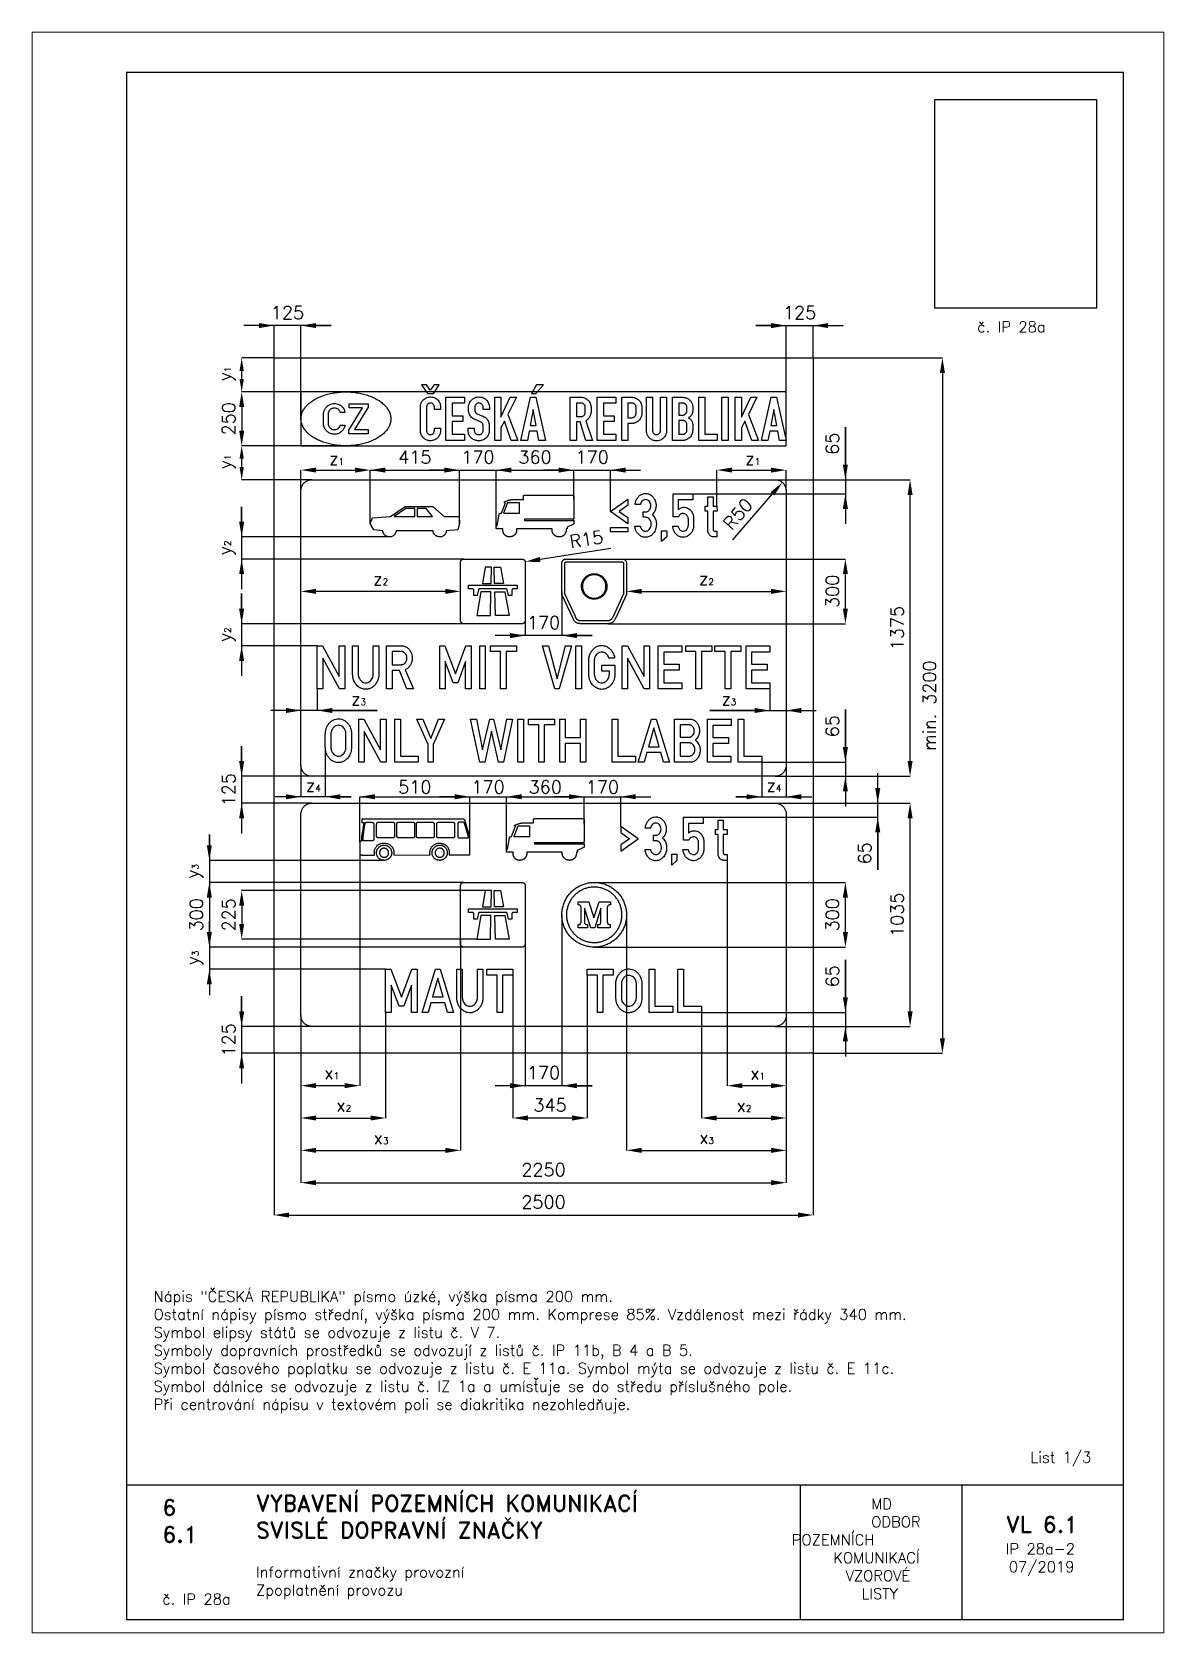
# Paper-space layout 'IP 28a-2-dálniční-1' of a CAD drawing. Header units: millimetres. Extents: x 0 to 210, y 0 to 297.
# The model-space entities are those that its viewports show. They can reach past a viewport. Long polylines and large blocks are cut down to what shows.
import ezdxf

# ---------------------------------------------------------------- set-up
doc = ezdxf.new("R2010")
doc.units = ezdxf.units.MM
doc.header["$LTSCALE"] = 5
doc.linetypes.add('ACAD_ISO02W100', pattern=[15, 12, -3])
for name, color, linetype in [('Kóty', 2, 'Continuous'), ('Rozpiska', 7, 'Continuous'), ('Značka', 7, 'Continuous')]:
    doc.layers.add(name, color=color, linetype=linetype)
doc.layers.add('Rámeček', color=6, linetype='Continuous', plot=False)
doc.styles.get("Standard").update_dxf_attribs({"font": 'romand.shx', "height": 60})
doc.dimstyles.get("Standard").update_dxf_attribs({"dimtxt": 60, "dimasz": 70, "dimexe": 0.18, "dimexo": 0.0625, "dimgap": 30, "dimtad": 1, "dimdec": 0, "dimzin": 0, "dimdsep": 46, "dimtxsty": 'Standard', "dimcen": 0.09, "dimadec": 0, "dimazin": 0, "dimtfac": 1, "dimtdec": 0, "dimtofl": 0, "dimtmove": 0, "dimatfit": 3, "dimfxl": 1, "dimtolj": 1, "dimtzin": 0, "dimarcsym": 0})
picture_1 = doc.add_image_def('image1.png', size_in_pixel=(1970, 2540))

psp = doc.layouts.new('IP 28a-2-dálniční-1')

# ---------------------------------------------------------------- texts
at = {"layer": 'Rozpiska', "color": 7, "attachment_point": 1}
for s, width, heights, insert, char_height in [('\\pi2.35903;{\\C6;č. IP 28a}', 19.2895, [2.67], (173, 243.3), 2), ('Nápis "ČESKÁ REPUBLIKA" písmo úzké, výška písma 200 mm.\\POstatní nápisy písmo střední, výška písma 200 mm. Komprese 85%. Vzdálenost mezi řádky 340 mm.{\\H2.08333x; }\\PSymbol elipsy států se odvozuje z listu č. V 7.{\\H1.47222x; }\\PSymboly dopravních prostředků se odvozují z listů č. IP 11b, B 4 a B 5.{\\H1.67593x; }\\PSymbol časového poplatku se odvozuje z listu č. E 11a. Symbol mýta se odvozuje z listu č. E 11c.{\\H1.60802x; }\\PSymbol dálnice se odvozuje z listu č. IZ 1a a umísťuje se do středu příslušného pole.{\\H1.63066x; }\\PPři centrování nápisu v textovém poli se diakritika nezohledňuje.{\\H1.62311x; }', 176.0872, [0], (22.56, 63.43), 2), ('List 1/3', 13.9221, [0], (185.21, 33.59), 2), ('6', 149.0422, [0], (24.17, 24.77), 3), ('{\\C6;VYBAVENÍ POZEMNÍCH KOMUNIKACÍ\\P}SVISLÉ DOPRAVNÍ ZNAČKY{\\H1.34524x; }', 149.0422, [0], (41.56, 25.56), 3), ('\\pi14.7414;{\\C6;MD\\P\\pi2.36044;}ODBOR POZEMNÍCH{\\H1.57143x; }\\P\\pi7.69378;KOMUNIKACÍ{\\H1.5x; }\\P\\pi9.97949;{\\C6;VZOROVÉ\\H1.47619x; \\H0.67742x;\\P\\pi12.93187;LISTY\\H1.26984x; }', 33.1018, [0], (140.95, 24.95), 2), ('\\pi1.03113;{\\H1.5x;\\C6;VL 6.1\\P\\pi0.98347;\\H0.66667x;IP 28a-2\\H1.66666x; \\H0.6x;\\P\\pi1.5549;07/2019\\H1.80159x; }', 16.0623, [0], (179.66, 21.61), 2), ('6.1', 149.0422, [0], (24.17, 19.78), 3), ('{\\C6;Informativní značky provozní\\P}Zpoplatnění provozu{\\H1.83333x; }', 149.0422, [0], (41.56, 12.29), 2), ('{\\C6;č. IP 28a}', 15.8293, [2.67], (24.17, 7.28), 2)]:
    psp.add_mtext_dynamic_manual_height_columns(s, width=width, gutter_width=100, heights=heights, dxfattribs=dict(at, insert=insert, char_height=char_height))

msp = doc.modelspace()

# ---------------------------------------------------------------- texts
at = {"layer": 'Kóty', "char_height": 60, "attachment_point": 5}
for s, insert in [('\\A1;125', (62.509, 3435.18)), ('\\A1;125', (2437.5, 3435.09)), ('\\A1;170', (1475.47, 2765)), ('\\A1;170', (1250, 1997.5)), ('\\A1;510', (652.97, 1235)), ('\\A1;170', (992.97, 1235)), ('\\A1;360', (1257.97, 1235)), ('\\A1;170', (1522.97, 1235)), ('\\A1;170', (1250.005, -90.09))]:
    msp.add_mtext(s, dxfattribs=dict(at, insert=insert))
at = {"layer": 'Kóty', "char_height": 60, "attachment_point": 1, "rotation": 90}
for s, insert in [('y{\\H0.5x;1}', (-260.319, 3117.885)), ('y{\\H0.5x;1}', (-259.665, 2709.905)), ('y{\\H0.5x;2}', (-260.408, 2311.374)), ('y{\\H0.5x;2}', (-259.81, 1909.016)), ('y{\\H0.5x;3}', (-410.194, 811.417)), ('y{\\H0.5x;3}', (-409.639, 409.448))]:
    msp.add_mtext_dynamic_manual_height_columns(s, width=70.63977, gutter_width=300, heights=[0], dxfattribs=dict(at, insert=insert))
at = {"layer": 'Kóty', "char_height": 60, "attachment_point": 5, "rotation": 90}
for s, insert in [('\\A1;65', (2590, 2827.143)), ('\\A1;65', (2590, 1517.143)), ('\\A1;125', (-210.09, 1222.5)), ('\\A1;65', (2740, 927.857)), ('\\A1;65', (2590, 357.143)), ('\\A1;125', (-210.09, 62.5))]:
    msp.add_mtext(s, dxfattribs=dict(at, insert=insert))
at = {"layer": 'Kóty', "char_height": 60, "attachment_point": 1}
for s, insert in [('z{\\H0.5x;1}', (255.693, 2789.645)), ('z{\\H0.5x;1}', (2185.365, 2789.961)), ('z{\\H0.5x;2}', (459.952, 2231.985)), ('z{\\H0.5x;2}', (1971.045, 2232.197)), ('z{\\H0.5x;3}', (357.64, 1675.2)), ('z{\\H0.5x;3}', (2074.669, 1674.741)), ('z{\\H0.5x;4}', (147.352, 1274.782)), ('z{\\H0.5x;4}', (2284.405, 1274.782)), ('x{\\H0.5x;1}', (232.841, -59.712)), ('x{\\H0.5x;1}', (2208.269, -61.211)), ('x{\\H0.5x;2}', (288.405, -209.806)), ('x{\\H0.5x;2}', (2144.642, -211.004)), ('x{\\H0.5x;3}', (461.255, -360.657)), ('x{\\H0.5x;3}', (1971.095, -359.779))]:
    msp.add_mtext_dynamic_manual_height_columns(s, width=70.63977, gutter_width=300, heights=[0], dxfattribs=dict(at, insert=insert))

# ---------------------------------------------------------------- blocks, each defined once
blk = doc.blocks.new('*D0')
at = {"layer": 'Defpoints', "color": 0, "transparency": 16777216}
for p in [(330.4, 3067.5), (-150, 2817.5), (330.6, 2817.5)]:
    blk.add_point(p, dxfattribs=at)
at = {"layer": 'Kóty', "color": 0, "lineweight": -2, "transparency": 16777216}
for p, q in [((330.4, 3067.5), (-150.2, 3067.5)), ((-150, 2997.5), (-150, 2887.5)), ((330.5, 2817.5), (-150.2, 2817.5))]:
    blk.add_line(p, q, dxfattribs=at)
at = {"layer": 'Kóty', "color": 0, "transparency": 16777216}
for points in [[(-161.7, 2997.5), (-138.3, 2997.5), (-150, 3067.5)], [(-161.7, 2887.5), (-138.3, 2887.5), (-150, 2817.5)]]:
    blk.add_solid(points, dxfattribs=at)
at = {"layer": 'Kóty', "color": 0, "transparency": 16777216, "insert": (-210, 2942.5), "char_height": 60, "attachment_point": 5, "rotation": 90}
blk.add_mtext('\\A1;250', dxfattribs=at)
blk = doc.blocks.new('*D1')
at = {"layer": 'Defpoints', "color": 0, "transparency": 16777216}
for p in [(979.7, 755), (-150, 530), (940, 530)]:
    blk.add_point(p, dxfattribs=at)
at = {"layer": 'Kóty', "color": 0, "lineweight": -2, "transparency": 16777216}
for p, q in [((979.6, 755), (-150.2, 755)), ((-150, 685), (-150, 600)), ((939.9, 530), (-150.2, 530))]:
    blk.add_line(p, q, dxfattribs=at)
at = {"layer": 'Kóty', "color": 0, "transparency": 16777216}
for points in [[(-161.7, 685), (-138.3, 685), (-150, 755)], [(-161.7, 600), (-138.3, 600), (-150, 530)]]:
    blk.add_solid(points, dxfattribs=at)
at = {"layer": 'Kóty', "color": 0, "transparency": 16777216, "insert": (-210, 642.5), "char_height": 60, "attachment_point": 5, "rotation": 90}
blk.add_mtext('\\A1;225', dxfattribs=at)
blk = doc.blocks.new('*D2')
at = {"layer": 'Defpoints', "color": 0, "transparency": 16777216}
for p in [(880, 792.5), (-300, 492.5), (880, 492.5)]:
    blk.add_point(p, dxfattribs=at)
at = {"layer": 'Kóty', "color": 0, "lineweight": -2, "transparency": 16777216}
for p, q in [((879.9, 792.5), (-300.2, 792.5)), ((-300, 722.5), (-300, 562.5)), ((879.9, 492.5), (-300.2, 492.5))]:
    blk.add_line(p, q, dxfattribs=at)
at = {"layer": 'Kóty', "color": 0, "transparency": 16777216}
for points in [[(-311.7, 722.5), (-288.3, 722.5), (-300, 792.5)], [(-311.7, 562.5), (-288.3, 562.5), (-300, 492.5)]]:
    blk.add_solid(points, dxfattribs=at)
at = {"layer": 'Kóty', "color": 0, "transparency": 16777216, "insert": (-360, 642.5), "char_height": 60, "attachment_point": 5, "rotation": 90}
blk.add_mtext('\\A1;300', dxfattribs=at)
blk = doc.blocks.new('*D3')
at = {"layer": 'Defpoints', "color": 0, "transparency": 16777216}
for p in [(1107.6, 363), (1452.6, 363), (1107.6, -300)]:
    blk.add_point(p, dxfattribs=at)
at = {"layer": 'Kóty', "color": 0, "lineweight": -2, "transparency": 16777216}
for p, q in [((1107.6, 363), (1107.6, -300.2)), ((1452.6, 363), (1452.6, -300.2)), ((1382.6, -300), (1177.6, -300))]:
    blk.add_line(p, q, dxfattribs=at)
at = {"layer": 'Kóty', "color": 0, "transparency": 16777216}
for points in [[(1177.6, -288.3), (1177.6, -311.7), (1107.6, -300)], [(1382.6, -288.3), (1382.6, -311.7), (1452.6, -300)]]:
    blk.add_solid(points, dxfattribs=at)
at = {"layer": 'Kóty', "color": 0, "transparency": 16777216, "insert": (1280.1, -240), "char_height": 60, "attachment_point": 5}
blk.add_mtext('\\A1;345', dxfattribs=at)
blk = doc.blocks.new('*D4')
at = {"layer": 'Defpoints', "color": 0, "transparency": 16777216}
for p in [(125, 175), (2375, 175), (2375, -600)]:
    blk.add_point(p, dxfattribs=at)
at = {"layer": 'Kóty', "color": 0, "lineweight": -2, "transparency": 16777216}
for p, q in [((125, 174.9), (125, -600.2)), ((2375, 174.9), (2375, -600.2)), ((195, -600), (2305, -600))]:
    blk.add_line(p, q, dxfattribs=at)
at = {"layer": 'Kóty', "color": 0, "transparency": 16777216}
for points in [[(195, -588.3), (195, -611.7), (125, -600)], [(2305, -588.3), (2305, -611.7), (2375, -600)]]:
    blk.add_solid(points, dxfattribs=at)
at = {"layer": 'Kóty', "color": 0, "transparency": 16777216, "insert": (1250, -540), "char_height": 60, "attachment_point": 5}
blk.add_mtext('\\A1;2250', dxfattribs=at)
blk = doc.blocks.new('*D5')
at = {"layer": 'Defpoints', "color": 0, "transparency": 16777216}
for p in [(0, 0), (2500, 0), (2500, -750)]:
    blk.add_point(p, dxfattribs=at)
at = {"layer": 'Kóty', "color": 0, "lineweight": -2, "transparency": 16777216}
for p, q in [((0, -0.1), (0, -750.2)), ((2500, -0.1), (2500, -750.2)), ((70, -750), (2430, -750))]:
    blk.add_line(p, q, dxfattribs=at)
at = {"layer": 'Kóty', "color": 0, "transparency": 16777216}
for points in [[(70, -738.3), (70, -761.7), (0, -750)], [(2430, -738.3), (2430, -761.7), (2500, -750)]]:
    blk.add_solid(points, dxfattribs=at)
at = {"layer": 'Kóty', "color": 0, "transparency": 16777216, "insert": (1250, -690), "char_height": 60, "attachment_point": 5}
blk.add_mtext('\\A1;2500', dxfattribs=at)
blk = doc.blocks.new('*D6')
at = {"layer": 'Defpoints', "color": 0, "transparency": 16777216}
for p in [(1487, 792.5), (2650, 792.5), (1483, 492.5)]:
    blk.add_point(p, dxfattribs=at)
at = {"layer": 'Kóty', "color": 0, "lineweight": -2, "transparency": 16777216}
for p, q in [((1487, 792.5), (2650.2, 792.5)), ((2650, 562.5), (2650, 722.5)), ((1483.1, 492.5), (2650.2, 492.5))]:
    blk.add_line(p, q, dxfattribs=at)
at = {"layer": 'Kóty', "color": 0, "transparency": 16777216}
for points in [[(2638.3, 722.5), (2661.7, 722.5), (2650, 792.5)], [(2638.3, 562.5), (2661.7, 562.5), (2650, 492.5)]]:
    blk.add_solid(points, dxfattribs=at)
at = {"layer": 'Kóty', "color": 0, "transparency": 16777216, "insert": (2590, 642.5), "char_height": 60, "attachment_point": 5, "rotation": 90}
blk.add_mtext('\\A1;300', dxfattribs=at)
blk = doc.blocks.new('*D7')
at = {"layer": 'Defpoints', "color": 0, "transparency": 16777216}
for p in [(1615.3, 2292.5), (2650, 2292.5), (1548.3, 1992.5)]:
    blk.add_point(p, dxfattribs=at)
at = {"layer": 'Kóty', "color": 0, "lineweight": -2, "transparency": 16777216}
for p, q in [((1615.3, 2292.5), (2650.2, 2292.5)), ((2650, 2062.5), (2650, 2222.5)), ((1548.3, 1992.5), (2650.2, 1992.5))]:
    blk.add_line(p, q, dxfattribs=at)
at = {"layer": 'Kóty', "color": 0, "transparency": 16777216}
for points in [[(2638.3, 2222.5), (2661.7, 2222.5), (2650, 2292.5)], [(2638.3, 2062.5), (2661.7, 2062.5), (2650, 1992.5)]]:
    blk.add_solid(points, dxfattribs=at)
at = {"layer": 'Kóty', "color": 0, "transparency": 16777216, "insert": (2590, 2142.5), "char_height": 60, "attachment_point": 5, "rotation": 90}
blk.add_mtext('\\A1;300', dxfattribs=at)
blk = doc.blocks.new('*D8')
at = {"layer": 'Defpoints', "color": 0, "transparency": 16777216}
for p in [(2325, 1160), (2950, 1160), (2325, 125)]:
    blk.add_point(p, dxfattribs=at)
at = {"layer": 'Kóty', "color": 0, "lineweight": -2, "transparency": 16777216}
for p, q in [((2325.1, 1160), (2950.2, 1160)), ((2950, 195), (2950, 1090)), ((2325.1, 125), (2950.2, 125))]:
    blk.add_line(p, q, dxfattribs=at)
at = {"layer": 'Kóty', "color": 0, "transparency": 16777216}
for points in [[(2938.3, 1090), (2961.7, 1090), (2950, 1160)], [(2938.3, 195), (2961.7, 195), (2950, 125)]]:
    blk.add_solid(points, dxfattribs=at)
at = {"layer": 'Kóty', "color": 0, "transparency": 16777216, "insert": (2890, 642.5), "char_height": 60, "attachment_point": 5, "rotation": 90}
blk.add_mtext('\\A1;1035', dxfattribs=at)
blk = doc.blocks.new('*D9')
at = {"layer": 'Defpoints', "color": 0, "transparency": 16777216}
for p in [(2325, 2660), (2950, 2660), (2325, 1285)]:
    blk.add_point(p, dxfattribs=at)
at = {"layer": 'Kóty', "color": 0, "lineweight": -2, "transparency": 16777216}
for p, q in [((2325.1, 2660), (2950.2, 2660)), ((2950, 1355), (2950, 2590)), ((2325.1, 1285), (2950.2, 1285))]:
    blk.add_line(p, q, dxfattribs=at)
at = {"layer": 'Kóty', "color": 0, "transparency": 16777216}
for points in [[(2938.3, 2590), (2961.7, 2590), (2950, 2660)], [(2938.3, 1355), (2961.7, 1355), (2950, 1285)]]:
    blk.add_solid(points, dxfattribs=at)
at = {"layer": 'Kóty', "color": 0, "transparency": 16777216, "insert": (2890, 1972.5), "char_height": 60, "attachment_point": 5, "rotation": 90}
blk.add_mtext('\\A1;1375', dxfattribs=at)
blk = doc.blocks.new('*D10')
at = {"layer": 'Defpoints', "color": 0, "transparency": 16777216}
for p in [(2500, 3225), (2500, 0), (3100, 0)]:
    blk.add_point(p, dxfattribs=at)
at = {"layer": 'Kóty', "color": 0, "lineweight": -2, "transparency": 16777216}
for p, q in [((2500.1, 3225), (3100.2, 3225)), ((3100, 3155), (3100, 70)), ((2500.1, 0), (3100.2, 0))]:
    blk.add_line(p, q, dxfattribs=at)
at = {"layer": 'Kóty', "color": 0, "transparency": 16777216}
for points in [[(3088.3, 3155), (3111.7, 3155), (3100, 3225)], [(3088.3, 70), (3111.7, 70), (3100, 0)]]:
    blk.add_solid(points, dxfattribs=at)
at = {"layer": 'Kóty', "color": 0, "transparency": 16777216, "insert": (3040, 1612.5), "char_height": 60, "attachment_point": 5, "rotation": 90}
blk.add_mtext('\\A1;min. 3200', dxfattribs=at)
blk = doc.blocks.new('*D11')
at = {"layer": 'Defpoints', "color": 0, "transparency": 16777216}
for p in [(860.5, 2705), (445.5, 2456.7), (860.5, 2456.7)]:
    blk.add_point(p, dxfattribs=at)
at = {"layer": 'Kóty', "color": 0, "lineweight": -2, "transparency": 16777216}
for p, q in [((445.5, 2456.8), (445.5, 2705.2)), ((515.5, 2705), (790.5, 2705)), ((860.5, 2456.8), (860.5, 2705.2))]:
    blk.add_line(p, q, dxfattribs=at)
at = {"layer": 'Kóty', "color": 0, "transparency": 16777216}
for points in [[(515.5, 2716.7), (515.5, 2693.3), (445.5, 2705)], [(790.5, 2716.7), (790.5, 2693.3), (860.5, 2705)]]:
    blk.add_solid(points, dxfattribs=at)
at = {"layer": 'Kóty', "color": 0, "transparency": 16777216, "insert": (653, 2765), "char_height": 60, "attachment_point": 5}
blk.add_mtext('\\A1;415', dxfattribs=at)
blk = doc.blocks.new('*D12')
at = {"layer": 'Defpoints', "color": 0, "transparency": 16777216}
for p in [(1030.5, 2705), (860.5, 2456.7), (1030.5, 2439.3)]:
    blk.add_point(p, dxfattribs=at)
at = {"layer": 'Kóty', "color": 0, "lineweight": -2, "transparency": 16777216}
for p, q in [((790.5, 2705), (720.5, 2705)), ((860.5, 2456.8), (860.5, 2705.2)), ((1030.5, 2439.4), (1030.5, 2705.2)), ((1100.5, 2705), (1170.5, 2705))]:
    blk.add_line(p, q, dxfattribs=at)
at = {"layer": 'Kóty', "color": 0, "transparency": 16777216}
for points in [[(790.5, 2716.7), (790.5, 2693.3), (860.5, 2705)], [(1100.5, 2716.7), (1100.5, 2693.3), (1030.5, 2705)]]:
    blk.add_solid(points, dxfattribs=at)
at = {"layer": 'Kóty', "color": 0, "transparency": 16777216, "insert": (945.5, 2765), "char_height": 60, "attachment_point": 5}
blk.add_mtext('\\A1;170', dxfattribs=at)
blk = doc.blocks.new('*D13')
at = {"layer": 'Defpoints', "color": 0, "transparency": 16777216}
for p in [(1390.5, 2705), (1390.5, 2570.1), (1030.5, 2438.8)]:
    blk.add_point(p, dxfattribs=at)
at = {"layer": 'Kóty', "color": 0, "lineweight": -2, "transparency": 16777216}
for p, q in [((1030.5, 2438.8), (1030.5, 2705.2)), ((1100.5, 2705), (1320.5, 2705)), ((1390.5, 2570.2), (1390.5, 2705.2))]:
    blk.add_line(p, q, dxfattribs=at)
at = {"layer": 'Kóty', "color": 0, "transparency": 16777216}
for points in [[(1100.5, 2716.7), (1100.5, 2693.3), (1030.5, 2705)], [(1320.5, 2716.7), (1320.5, 2693.3), (1390.5, 2705)]]:
    blk.add_solid(points, dxfattribs=at)
at = {"layer": 'Kóty', "color": 0, "transparency": 16777216, "insert": (1210.5, 2765), "char_height": 60, "attachment_point": 5}
blk.add_mtext('\\A1;360', dxfattribs=at)
blk = doc.blocks.new('*D14')
at = {"layer": 'Defpoints', "color": 0, "transparency": 16777216}
for p in [(2325, 2610), (2357.7, 2647.8)]:
    blk.add_point(p, dxfattribs=at)
at = {"layer": 'Kóty', "color": 0, "lineweight": -2, "transparency": 16777216}
blk.add_line((2127.9, 2382), (2311.9, 2594.9), dxfattribs=at)
at = {"layer": 'Kóty', "color": 0, "transparency": 16777216}
blk.add_solid([(2303.1, 2602.5), (2320.7, 2587.2), (2357.7, 2647.8)], dxfattribs=at)
at = {"layer": 'Kóty', "color": 0, "transparency": 16777216, "insert": (2151.6, 2501.2), "char_height": 60, "attachment_point": 5, "rotation": 49.15918}
blk.add_mtext('\\A1;R50', dxfattribs=at)
blk = doc.blocks.new('*D15')
at = {"layer": 'Defpoints', "color": 0, "transparency": 16777216}
for p in [(1150, 2277.5), (1164.8, 2279.8)]:
    blk.add_point(p, dxfattribs=at)
at = {"layer": 'Kóty', "color": 0, "lineweight": -2, "transparency": 16777216}
for p, q in [((1562.4, 2341.2), (1234, 2290.5)), ((1149.9, 2277.5), (1150.1, 2277.5)), ((1150, 2277.4), (1150, 2277.6))]:
    blk.add_line(p, q, dxfattribs=at)
at = {"layer": 'Kóty', "color": 0, "transparency": 16777216}
blk.add_solid([(1232.2, 2302), (1235.8, 2278.9), (1164.8, 2279.8)], dxfattribs=at)
at = {"layer": 'Kóty', "color": 0, "transparency": 16777216, "insert": (1448.8, 2384.3), "char_height": 60, "attachment_point": 5, "rotation": 8.77697}
blk.add_mtext('\\A1;R15', dxfattribs=at)

# ---------------------------------------------------------------- dimensions: what is measured, and where the dimension line sits
at = {"layer": 'Kóty'}
dim = msp.add_linear_dim(base=(3100, 0), p1=(2500, 3225), p2=(2500, 0), angle=90, text='min. 3200', dimstyle='Standard', dxfattribs=at)
dim.commit()
dim.dimension.update_dxf_attribs({"geometry": '*D10', "text_midpoint": (3040, 1612.5)})
for base, p1, p2, picture, middle in [((-150, 2817.51), (330.439, 3067.51), (330.606, 2817.51), '*D0', (-210, 2942.51)), ((2950, 2660), (2325, 1285), (2325, 2660), '*D9', (2890, 1972.5)), ((2650, 2292.5), (1548.26, 1992.5), (1615.28, 2292.5), '*D7', (2590, 2142.5)), ((2950, 1160), (2325, 125), (2325, 1160), '*D8', (2890, 642.5)), ((-300, 492.5), (880, 792.5), (880, 492.5), '*D2', (-360, 642.5)), ((-150, 530), (979.662, 755), (939.989, 530), '*D1', (-210, 642.5)), ((2650, 792.487), (1483.04, 492.513), (1486.96, 792.487), '*D6', (2590, 642.5))]:
    dim = msp.add_linear_dim(base=base, p1=p1, p2=p2, angle=90, dimstyle='Standard', dxfattribs=at)
    dim.commit()
    dim.dimension.update_dxf_attribs({"geometry": picture, "text_midpoint": middle})
for base, p1, p2, picture, middle in [((860.47, 2705), (445.47, 2456.74), (860.47, 2456.74), '*D11', (652.97, 2765)), ((1390.47, 2705), (1030.47, 2438.755), (1390.47, 2570.09), '*D13', (1210.47, 2765)), ((1107.62, -300), (1452.62, 363.042), (1107.62, 363.042), '*D3', (1280.12, -240)), ((2375, -600), (125, 175), (2375, 175), '*D4', (1250, -540)), ((2500, -750), (0, 0), (2500, 0), '*D5', (1250, -690))]:
    dim = msp.add_linear_dim(base=base, p1=p1, p2=p2, dimstyle='Standard', dxfattribs=at)
    dim.commit()
    dim.dimension.update_dxf_attribs({"geometry": picture, "text_midpoint": middle})
dim = msp.add_linear_dim(base=(1030.47, 2705), p1=(860.47, 2456.74), p2=(1030.47, 2439.325), dimstyle='Standard', dxfattribs=at)
dim.commit()
dim.dimension.update_dxf_attribs({"geometry": '*D12', "text_midpoint": (945.47, 2705), "dimtype": 160})
for center, mpoint, picture, middle in [((2325, 2610), (2357.698, 2647.826), '*D14', (2197.011, 2461.936)), ((1150, 2277.5), (1164.824, 2279.789), '*D15', (1457.942, 2325.045))]:
    dim = msp.add_radius_dim(center=center, mpoint=mpoint, dimstyle='Standard', dxfattribs=at)
    dim.commit()
    dim.dimension.update_dxf_attribs({"geometry": picture, "text_midpoint": middle, "dimtype": 164})

# ---------------------------------------------------------------- linework, layer by layer
at = {"layer": 'Kóty'}
for p, q in [((265.018, 3375.18), (-140, 3375.18)), ((0, 3225.062), (0, 3375.36)), ((125.018, 2944.202), (125.018, 3375.36)), ((195.018, 3375.18), (265.018, 3375.18)), ((2305, 3375.09), (2235, 3375.09)), ((2235, 3375.09), (2640, 3375.09)), ((2375, 2842.562), (2375, 3375.27)), ((2500, 3225.062), (2500, 3375.27)), ((-0.062, 3225), (-150.18, 3225)), ((-150, 3127.51), (-150, 3165)), ((125.18, 3067.51), (-150.18, 3067.51)), ((2650, 2904.286), (2650, 2455)), ((2650, 2730), (2650, 2904.286)), ((124.938, 2817.51), (-150.18, 2817.51)), ((-150, 2720), (-150, 2757.51)), ((125, 2610.062), (125, 2705.18)), ((195, 2705), (375.47, 2705)), ((445.47, 2456.802), (445.47, 2705.18)), ((445.47, 2705.18), (1700.47, 2705)), ((1320.47, 2705), (1250.47, 2705)), ((1390.47, 2570.153), (1390.47, 2705.18)), ((1560.47, 2513.633), (1560.47, 2705.18)), ((2054.51, 2538.043), (2054.51, 2705.18)), ((2124.51, 2705), (2304.904, 2705)), ((2374.904, 2613.69), (2374.904, 2705.18)), ((174.938, 2660), (-150.18, 2660)), ((2325.062, 2660), (2650.18, 2660)), ((-150.18, 2535.2), (-150.18, 2152.5)), ((-150.18, 2465.2), (-150.18, 2535.2)), ((1942.952, 2595), (2650.18, 2595)), ((538.724, 2395.2), (-150.36, 2395.2)), ((879.938, 2292.5), (-150.36, 2292.5)), ((-150.18, 2132.5), (-150.18, 1750)), ((-150.18, 2062.5), (-150.18, 2132.5)), ((125, 2142.562), (125, 2142.68)), ((125, 2142.617), (125, 2142.32)), ((795, 2142.5), (195, 2142.5)), ((865, 2142.562), (865, 2142.68)), ((865, 2142.617), (865, 2142.32)), ((1165, 2142.438), (1165, 1937.32)), ((1335, 2142.438), (1335, 1937.32)), ((1635, 2142.562), (1635, 2142.68)), ((1635, 2142.617), (1635, 2142.32)), ((1705, 2142.5), (2305, 2142.5)), ((2375, 2142.562), (2375, 2142.68)), ((2375, 2142.617), (2375, 2142.32)), ((879.938, 1992.5), (-150.36, 1992.5)), ((1475, 1937.5), (1025, 1937.5)), ((1405, 1937.5), (1475, 1937.5)), ((200.781, 1890), (-150.36, 1890)), ((200.843, 1689.938), (200.843, 1589.82)), ((2298.84, 1689.875), (2298.84, 1589.82)), ((477.986, 1590), (-15, 1590)), ((125, 1590.062), (125, 1590.18)), ((270.843, 1590), (477.986, 1590)), ((2021.697, 1590), (2515, 1590)), ((2228.84, 1590), (2021.697, 1590)), ((2375, 1590.062), (2375, 1590.18)), ((2650, 1594.286), (2650, 1145)), ((2650, 1420), (2650, 1594.286)), ((-150.09, 1425), (-150.09, 1020)), ((-150.09, 1355), (-150.09, 1425)), ((237.916, 1417.918), (237.916, 1189.64)), ((-150.09, 1345), (-150.09, 1405)), ((2262.022, 1350), (2650.18, 1350)), ((2262.022, 1349.938), (2262.022, 1189.64)), ((174.938, 1285), (-150.27, 1285)), ((125, 1334.938), (125, 1189.64)), ((2325.062, 1285), (2650.18, 1285)), ((2375, 1334.938), (2375, 1189.64)), ((2800, 850.714), (2800, 1300)), ((357.916, 1189.82), (5, 1189.82)), ((297.916, 1189.82), (357.916, 1189.82)), ((397.97, 1190.18), (1747.97, 1190)), ((397.97, 978.615), (397.97, 1190.18)), ((467.97, 1190), (837.97, 1190)), ((837.97, 1190), (767.97, 1190)), ((907.97, 1003.742), (907.97, 1190.18)), ((907.97, 1003.742), (907.97, 1190.18)), ((1077.97, 940.237), (1077.97, 1190.18)), ((1077.97, 941.432), (1077.97, 1190.18)), ((1147.97, 1190), (1367.97, 1190)), ((1147.97, 1190), (1217.97, 1190)), ((1367.97, 1190), (1297.97, 1190)), ((1437.97, 1062.598), (1437.97, 1190.18)), ((1437.97, 1070.152), (1437.97, 1190.18)), ((1607.97, 1052.203), (1607.97, 1190.18)), ((2142.022, 1189.82), (2495, 1189.82)), ((2202.022, 1189.82), (2142.022, 1189.82)), ((174.938, 1160), (-150.27, 1160)), ((2325.062, 1160), (2800.18, 1160)), ((1990.515, 1095), (2800.18, 1095)), ((-300, 955.034), (-300, 1015.034)), ((-300, 1015.034), (-300, 269.979)), ((2800, 1025), (2800, 850.714)), ((512.284, 895.034), (-300.18, 895.034)), ((397.97, 927.196), (397.97, -150.18)), ((2101.82, 894.959), (2101.82, -150.18)), ((879.938, 792.5), (-300.18, 792.5)), ((-300, 732.5), (-300, 672.5)), ((-300, 552.5), (-300, 612.5)), ((1335.01, 644.4), (1335.01, -150.27)), ((1634.99, 640.474), (1634.99, -450.18)), ((865, 529.938), (865, -450.18)), ((879.938, 492.5), (-300.18, 492.5)), ((1165, 507.438), (1165, -150.27)), ((517.73, 389.979), (-300.18, 389.979)), ((2650, 434.286), (2650, -15)), ((2650, 260), (2650, 434.286)), ((-150.09, 195), (-150.09, 265)), ((-150.09, 265), (-150.09, -140)), ((125, 174.938), (125, -150.18)), ((125, 174.938), (125, -300.18)), ((125, 174.938), (125, -450.18)), ((517.793, 189.958), (517.793, -300.18)), ((1982.21, 189.938), (1982.21, -300.18)), ((1982.335, 190), (2650.18, 190)), ((2375, 174.938), (2375, -150.18)), ((2375, 174.938), (2375, -300.18)), ((2375, 174.938), (2375, -450.18)), ((174.938, 125), (-150.27, 125)), ((2325.062, 125), (2650.18, 125)), ((-0.062, 0), (-150.27, 0)), ((195, -150), (327.97, -150)), ((1475.01, -150.09), (1025, -150.09)), ((1405.01, -150.09), (1475.01, -150.09)), ((2171.82, -150), (2305, -150)), ((195, -300), (447.793, -300)), ((2052.21, -300), (2305, -300)), ((195, -450), (795, -450)), ((1704.99, -450), (2305, -450))]:
    msp.add_line(p, q, dxfattribs=at)
for points in [[(-70, 3386.847), (-70, 3363.513), (0, 3375.18)], [(195.018, 3386.847), (195.018, 3363.513), (125.018, 3375.18)], [(2305, 3386.757), (2305, 3363.423), (2375, 3375.09)], [(2570, 3386.757), (2570, 3363.423), (2500, 3375.09)], [(-160, 3165), (-140, 3165), (-150, 3225)], [(-160, 3127.51), (-140, 3127.51), (-150, 3067.51)], [(-160, 2757.51), (-140, 2757.51), (-150, 2817.51)], [(-160, 2720), (-140, 2720), (-150, 2660)], [(195, 2716.667), (195, 2693.333), (125, 2705)], [(375.47, 2716.667), (375.47, 2693.333), (445.47, 2705)], [(1320.47, 2716.667), (1320.47, 2693.333), (1390.47, 2705)], [(1630.47, 2716.667), (1630.47, 2693.333), (1560.47, 2705)], [(2124.51, 2716.667), (2124.51, 2693.333), (2054.51, 2705)], [(2304.904, 2716.487), (2304.904, 2693.153), (2374.904, 2704.82)], [(2638.333, 2730), (2661.667, 2730), (2650, 2660)], [(2638.333, 2525), (2661.667, 2525), (2650, 2595)], [(-161.847, 2465.2), (-138.513, 2465.2), (-150.18, 2395.2)], [(-161.847, 2222.5), (-138.513, 2222.5), (-150.18, 2292.5)], [(195, 2154.167), (195, 2130.833), (125, 2142.5)], [(795, 2154.167), (795, 2130.833), (865, 2142.5)], [(1705, 2154.167), (1705, 2130.833), (1635, 2142.5)], [(2305, 2154.167), (2305, 2130.833), (2375, 2142.5)], [(-161.847, 2062.5), (-138.513, 2062.5), (-150.18, 1992.5)], [(1095, 1949.167), (1095, 1925.833), (1165, 1937.5)], [(1405, 1949.167), (1405, 1925.833), (1335, 1937.5)], [(-161.847, 1820), (-138.513, 1820), (-150.18, 1890)], [(55, 1601.667), (55, 1578.333), (125, 1590)], [(270.843, 1601.667), (270.843, 1578.333), (200.843, 1590)], [(2228.84, 1601.667), (2228.84, 1578.333), (2298.84, 1590)], [(2445, 1601.667), (2445, 1578.333), (2375, 1590)], [(2638.333, 1420), (2661.667, 1420), (2650, 1350)], [(-161.757, 1355), (-138.423, 1355), (-150.09, 1285)], [(2638.333, 1215), (2661.667, 1215), (2650, 1285)], [(55, 1201.487), (55, 1178.153), (125, 1189.82)], [(307.916, 1201.487), (307.916, 1178.153), (237.916, 1189.82)], [(467.97, 1201.667), (467.97, 1178.333), (397.97, 1190)], [(837.97, 1201.667), (837.97, 1178.333), (907.97, 1190)], [(837.97, 1201.667), (837.97, 1178.333), (907.97, 1190)], [(1147.97, 1201.667), (1147.97, 1178.333), (1077.97, 1190)], [(1147.97, 1201.667), (1147.97, 1178.333), (1077.97, 1190)], [(1367.97, 1201.667), (1367.97, 1178.333), (1437.97, 1190)], [(1367.97, 1201.667), (1367.97, 1178.333), (1437.97, 1190)], [(1677.97, 1201.667), (1677.97, 1178.333), (1607.97, 1190)], [(2192.022, 1201.487), (2192.022, 1178.153), (2262.022, 1189.82)], [(2445, 1201.487), (2445, 1178.153), (2375, 1189.82)], [(2788.333, 1230), (2811.667, 1230), (2800, 1160)], [(-161.757, 1090), (-138.423, 1090), (-150.09, 1160)], [(2788.333, 1025), (2811.667, 1025), (2800, 1095)], [(-311.667, 965.034), (-288.333, 965.034), (-300, 895.034)], [(-310, 732.5), (-290, 732.5), (-300, 792.5)], [(-310, 552.5), (-290, 552.5), (-300, 492.5)], [(-311.667, 319.979), (-288.333, 319.979), (-300, 389.979)], [(2638.333, 260), (2661.667, 260), (2650, 190)], [(-161.757, 195), (-138.423, 195), (-150.09, 125)], [(2638.333, 55), (2661.667, 55), (2650, 125)], [(-161.757, -70), (-138.423, -70), (-150.09, 0)], [(195, -138.333), (195, -161.667), (125, -150)], [(327.97, -138.333), (327.97, -161.667), (397.97, -150)], [(1095, -138.423), (1095, -161.757), (1165, -150.09)], [(1405.01, -138.423), (1405.01, -161.757), (1335.01, -150.09)], [(2171.82, -138.333), (2171.82, -161.667), (2101.82, -150)], [(2305, -138.333), (2305, -161.667), (2375, -150)], [(195, -288.333), (195, -311.667), (125, -300)], [(447.793, -288.333), (447.793, -311.667), (517.793, -300)], [(2052.21, -288.333), (2052.21, -311.667), (1982.21, -300)], [(2305, -288.333), (2305, -311.667), (2375, -300)], [(195, -438.333), (195, -461.667), (125, -450)], [(795, -438.333), (795, -461.667), (865, -450)], [(1704.99, -438.333), (1704.99, -461.667), (1634.99, -450)], [(2305, -438.333), (2305, -461.667), (2375, -450)]]:
    msp.add_solid(points, dxfattribs=at)
at = {"layer": 'Značka', "color": 5}
for points in [[(0, 0), (0, 3225), (2500, 3225), (2500, 0), (0, 0)], [(711.4, 3060.16), (738.92, 3060.16), (765.8, 3100), (742.6, 3099.68), (724.84, 3075.36), (707.72, 3099.84), (684.2, 3099.84), (711.4, 3060.16)], [(1194.08, 3060.32), (1214.64, 3060.32), (1250, 3099.76), (1216.72, 3099.76), (1194.08, 3060.32)], [(346.692, 2872.5), (346.692, 2890.1), (410.45, 2993.56), (349.215, 2993.56), (349.215, 3012.5), (436.89, 3012.5), (436.89, 2996.04), (373.044, 2892.6), (436.89, 2892.6), (436.89, 2872.5), (346.692, 2872.5)], [(797.104, 2842.5), (797.104, 3042.5), (882.688, 3042.5), (882.688, 3016), (825.5, 3016), (825.5, 2956.94), (875.604, 2956.94), (875.604, 2930.15), (825.5, 2930.15), (825.5, 2871.02), (882.688, 2871.02), (882.688, 2842.5), (797.104, 2842.5)], [(1023.77, 2842.52), (1023.77, 3042.5), (1052.33, 3042.5), (1052.33, 2949.81), (1095.42, 3042.5), (1124.19, 3042.5), (1084.5, 2962.17), (1130.98, 2842.52), (1100.5, 2842.52), (1068.42, 2931.65), (1052.33, 2901.6), (1052.33, 2842.52), (1023.77, 2842.52)], [(1145.15, 2842.5), (1189.5, 3042.52), (1214.54, 3042.52), (1259.27, 2842.5), (1228.85, 2842.5), (1220.56, 2885.31), (1183.33, 2885.31), (1175.27, 2842.5), (1145.15, 2842.5)], [(1188.42, 2912.17), (1215.75, 2912.17), (1202, 2985.21), (1188.42, 2912.17)], [(1498.96, 2842.5), (1498.96, 3042.5), (1584.54, 3042.5), (1584.54, 3016), (1527.36, 3016), (1527.36, 2956.94), (1577.46, 2956.94), (1577.46, 2930.15), (1527.36, 2930.15), (1527.36, 2871.02), (1584.54, 2871.02), (1584.54, 2842.5), (1498.96, 2842.5)], [(1970.25, 2842.5), (1970.25, 3042.5), (1998.84, 3042.5), (1998.84, 2870.85), (2055.98, 2870.85), (2055.98, 2842.5), (1970.25, 2842.5)], [(2077.65, 2842.5), (2077.65, 3042.5), (2106.17, 3042.5), (2106.17, 2842.5), (2077.65, 2842.5)], [(2139.5, 2842.52), (2139.5, 3042.5), (2168.06, 3042.5), (2168.06, 2949.81), (2211.15, 3042.5), (2239.92, 3042.5), (2200.23, 2962.17), (2246.71, 2842.52), (2216.23, 2842.52), (2184.15, 2931.65), (2168.06, 2901.6), (2168.06, 2842.52), (2139.5, 2842.52)], [(2260.88, 2842.5), (2305.23, 3042.52), (2330.27, 3042.52), (2375, 2842.5), (2344.59, 2842.5), (2336.29, 2885.31), (2299.06, 2885.31), (2291, 2842.5), (2260.88, 2842.5)], [(2304.15, 2912.17), (2331.48, 2912.17), (2317.73, 2985.21), (2304.15, 2912.17)], [(611.591, 2526.59), (557.406, 2489.13), (653.729, 2489.13), (653.729, 2526.59), (611.591, 2526.59)], [(663.851, 2526.59), (663.851, 2489.13), (734.958, 2489.13), (706.11, 2526.59), (663.851, 2526.59)], [(1064.86, 2505.75), (1138.78, 2505.75), (1138.78, 2552.77), (1083.26, 2552.77), (1064.86, 2505.75)], [(1560.47, 2513.57), (1641.28, 2570.71), (1641.28, 2542.14), (1600.88, 2513.57), (1641.28, 2485), (1641.28, 2456.43), (1560.47, 2513.57)], [(1560.47, 2439.29), (1641.28, 2439.29), (1641.28, 2419.29), (1560.47, 2419.29), (1560.47, 2439.29)], [(1797.08, 2373.33), (1797.08, 2423.67), (1821.45, 2423.67), (1821.45, 2395), (1797.08, 2373.33)], [(200.843, 1690), (200.843, 1890), (225.245, 1890), (302.471, 1747.25), (302.471, 1890), (328.503, 1890), (328.326, 1690), (303.923, 1690), (226.538, 1832.56), (226.538, 1690), (200.843, 1690)], [(768.289, 1690.02), (768.289, 1889.98), (792.638, 1889.98), (841.283, 1760.04), (890.034, 1889.98), (914.241, 1889.98), (914.241, 1690.02), (888.369, 1690.02), (888.369, 1816.85), (851.855, 1718.77), (830.658, 1718.77), (794.179, 1816.85), (794.179, 1690.02), (768.289, 1690.02)], [(953.908, 1690), (953.908, 1889.98), (979.673, 1889.98), (979.673, 1690), (953.908, 1690)], [(1051.02, 1690), (1051.02, 1863.04), (1003.76, 1863.04), (1003.76, 1889.98), (1124.05, 1889.98), (1124.05, 1863.04), (1076.77, 1863.04), (1076.77, 1690), (1051.02, 1690)], [(1301.75, 1690.02), (1245.48, 1890), (1273.08, 1890), (1312.45, 1736.33), (1351.92, 1890), (1379.28, 1890), (1323.11, 1690.02), (1301.75, 1690.02)], [(1400.53, 1690), (1400.53, 1889.98), (1426.3, 1889.98), (1426.3, 1690), (1400.53, 1690)], [(1614.38, 1690), (1614.38, 1890), (1638.78, 1890), (1716, 1747.25), (1716, 1890), (1742.03, 1890), (1741.86, 1690), (1717.46, 1690), (1640.07, 1832.56), (1640.07, 1690), (1614.38, 1690)], [(1781.7, 1690), (1781.7, 1889.98), (1891.39, 1889.98), (1891.39, 1861.15), (1807.5, 1861.15), (1807.5, 1804.13), (1879.01, 1804.13), (1879.01, 1777.33), (1807.5, 1777.33), (1807.5, 1718.42), (1891.19, 1718.42), (1891.19, 1690), (1781.7, 1690)], [(1957.07, 1690), (1957.07, 1863.04), (1909.8, 1863.04), (1909.8, 1889.98), (2030.1, 1889.98), (2030.1, 1863.04), (1982.82, 1863.04), (1982.82, 1690), (1957.07, 1690)], [(2092.23, 1690), (2092.23, 1863.04), (2044.97, 1863.04), (2044.97, 1889.98), (2165.26, 1889.98), (2165.26, 1863.04), (2117.98, 1863.04), (2117.98, 1690), (2092.23, 1690)], [(2189.35, 1690), (2189.35, 1889.98), (2299.03, 1889.98), (2299.03, 1861.15), (2215.15, 1861.15), (2215.15, 1804.13), (2286.65, 1804.13), (2286.65, 1777.33), (2215.15, 1777.33), (2215.15, 1718.42), (2298.84, 1718.42), (2298.84, 1690), (2189.35, 1690)], [(392.669, 1350), (392.669, 1550), (417.071, 1550), (494.297, 1407.25), (494.297, 1550), (520.328, 1550), (520.151, 1350), (495.749, 1350), (418.364, 1492.56), (418.364, 1350), (392.669, 1350)], [(559.995, 1350), (559.995, 1550), (585.831, 1550), (585.831, 1378.69), (669.202, 1378.69), (669.202, 1350), (559.995, 1350)], [(714.465, 1350), (714.465, 1432.29), (662.827, 1550), (690.204, 1550), (726.648, 1460.83), (763.074, 1550), (790.522, 1550), (738.76, 1432.29), (738.796, 1350), (714.465, 1350)], [(954.466, 1350), (911.966, 1550), (939.555, 1550), (966.738, 1407.27), (1000.21, 1550), (1018.45, 1550), (1051.77, 1407.27), (1079.27, 1550), (1106.72, 1550), (1063.97, 1350), (1041.17, 1350), (1009.17, 1494.19), (977.274, 1350), (954.466, 1350)], [(1130.81, 1350), (1130.81, 1549.98), (1156.57, 1549.98), (1156.57, 1350), (1130.81, 1350)], [(1227.92, 1350), (1227.92, 1523.04), (1180.65, 1523.04), (1180.65, 1549.98), (1300.95, 1549.98), (1300.95, 1523.04), (1253.67, 1523.04), (1253.67, 1350), (1227.92, 1350)], [(1325.03, 1350), (1325.03, 1550), (1350.78, 1550), (1350.78, 1464.19), (1420.67, 1464.19), (1420.67, 1550), (1446.56, 1550), (1446.56, 1350), (1420.67, 1350), (1420.67, 1437.38), (1350.78, 1437.38), (1350.78, 1350), (1325.03, 1350)], [(1567.99, 1350), (1567.99, 1550), (1593.83, 1550), (1593.83, 1378.69), (1677.2, 1378.69), (1677.2, 1350), (1567.99, 1350)], [(1689.24, 1350), (1750.84, 1550.02), (1772.33, 1550.02), (1833.97, 1350), (1806.66, 1350), (1793.96, 1394.69), (1728.92, 1394.69), (1716.44, 1350), (1689.24, 1350)], [(1786.49, 1421.25), (1761.56, 1509.13), (1736.68, 1421.25), (1786.49, 1421.25)], [(2009.78, 1350), (2009.78, 1549.98), (2119.46, 1549.98), (2119.46, 1521.15), (2035.58, 1521.15), (2035.58, 1464.13), (2107.08, 1464.13), (2107.08, 1437.33), (2035.58, 1437.33), (2035.58, 1378.42), (2119.27, 1378.42), (2119.27, 1350), (2009.78, 1350)], [(2152.75, 1350), (2152.75, 1550), (2178.59, 1550), (2178.59, 1378.69), (2261.96, 1378.69), (2261.96, 1350), (2152.75, 1350)], [(1112.36, 1005.75), (1186.28, 1005.75), (1186.28, 1052.77), (1130.76, 1052.77), (1112.36, 1005.75)], [(1688.78, 995), (1607.97, 1052.14), (1607.97, 1023.57), (1648.38, 995), (1607.97, 966.429), (1607.97, 937.857), (1688.78, 995)], [(1844.58, 873.333), (1844.58, 923.667), (1868.95, 923.667), (1868.95, 895), (1844.58, 873.333)], [(517.793, 190.021), (517.793, 389.979), (542.142, 389.979), (590.787, 260.042), (639.538, 389.979), (663.745, 389.979), (663.745, 190.021), (637.873, 190.021), (637.873, 316.854), (601.358, 218.771), (580.162, 218.771), (543.682, 316.854), (543.682, 190.021), (517.793, 190.021)], [(687.828, 190), (749.436, 390.021), (770.916, 390.021), (832.558, 190), (805.252, 190), (792.555, 234.688), (727.513, 234.688), (715.028, 190), (687.828, 190)], [(1034.59, 190), (1034.59, 363.042), (987.329, 363.042), (987.329, 389.979), (1107.62, 389.979), (1107.62, 363.042), (1060.34, 363.042), (1060.34, 190), (1034.59, 190)], [(1499.89, 190), (1499.89, 363.042), (1452.62, 363.042), (1452.62, 389.979), (1572.91, 389.979), (1572.91, 363.042), (1525.63, 363.042), (1525.63, 190), (1499.89, 190)], [(1739.71, 190), (1739.71, 390), (1765.55, 390), (1765.55, 218.688), (1848.92, 218.688), (1848.92, 190), (1739.71, 190)], [(1873, 190), (1873, 390), (1898.84, 390), (1898.84, 218.688), (1982.21, 218.688), (1982.21, 190), (1873, 190)], [(785.082, 261.25), (760.149, 349.125), (735.269, 261.25), (785.082, 261.25)]]:
    msp.add_lwpolyline(points, dxfattribs=at)
for points in [[(541.667, 2942.5, -0.00298322), (541.663, 2941.68, -0.00276042), (541.649, 2940.86, -0.0536938), (539.475, 2924.33, -0.0531656), (533.845, 2908.57, -0.0537278), (524.535, 2892.58, -0.0406452), (512.376, 2878.59, -0.0368469), (496.399, 2864.63, -0.030777), (478.706, 2852.96, -0.0292225), (457.45, 2842.02, -0.024836), (435.129, 2833.44, -0.0237178), (410.145, 2826.25, -0.0216599), (384.615, 2821.35, -0.0212297), (357.692, 2818.3, -0.0206073), (330.606, 2817.51, -0.0206297), (303.596, 2818.72, -0.0213764), (276.783, 2822.19, -0.0218928), (251.502, 2827.48, -0.0241655), (226.814, 2835.07, -0.0252948), (204.903, 2844, -0.0296696), (184.104, 2855.28, -0.031605), (166.913, 2867.2, -0.038857), (151.563, 2881.42, -0.0413974), (140.075, 2895.65, -0.0513502), (131.41, 2911.73, -0.0526363), (126.424, 2927.59, -0.0578015), (125.018, 2944.14, -0.0577254), (127.154, 2960.69, -0.0515112), (132.822, 2976.43, -0.0500112), (142.199, 2992.38, -0.0402151), (154.29, 3006.41, -0.0376822), (170.249, 3020.38, -0.0307821), (187.96, 3032.04, -0.0289553), (209.223, 3042.97, -0.0248252), (231.537, 3051.56, -0.0237788), (256.52, 3058.76, -0.0216778), (282.051, 3063.65, -0.0212084), (308.976, 3066.7, -0.0206078), (336.06, 3067.49, -0.0206208), (363.07, 3066.28, -0.021366), (389.883, 3062.81, -0.0218836), (415.165, 3057.52, -0.0241642), (439.853, 3049.93, -0.0252959), (461.761, 3041, -0.029666), (482.563, 3029.72, -0.0315852), (499.759, 3017.8, -0.0389349), (515.103, 3003.58, -0.0414159), (526.576, 2989.36, -0.0508043), (535.256, 2973.27, -0.0500807), (540.12, 2958.18, -0.057336), (541.667, 2942.5)], [(772, 2899.56), (772, 2885.71), (772.015, 2885.04), (772.021, 2884.37, -0.0584079), (771.149, 2877.29, -0.0435409), (768.833, 2870.44, -0.0745996), (761.449, 2857.95, -0.0816219), (750.667, 2848.35, -0.0699667), (740.112, 2843.05, -0.0691837), (728.479, 2840.83, -0.0862497), (713.256, 2842.33, -0.0866702), (699.417, 2848.83, -0.0701264), (690.269, 2856.82, -0.0679048), (683.646, 2866.96, -0.0473725), (680.635, 2874.64, -0.0508897), (679.188, 2882.71), (679.108, 2883.69), (679.042, 2884.67), (679.042, 2998.77), (679.093, 2999.41), (679.146, 3000.04, -0.0256388), (680.062, 3006.84, -0.0376733), (681.833, 3013.48, -0.0782401), (687.804, 3025.16, -0.0774424), (697.063, 3034.52, -0.0554407), (704.92, 3039.49, -0.051639), (713.625, 3042.67, -0.0504402), (722.742, 3044.19, -0.0529464), (731.979, 3043.81, -0.0659888), (743.168, 3040.84, -0.0641257), (753.25, 3035.08, -0.0559258), (760.623, 3028.48, -0.0585769), (766.292, 3020.4, -0.0549874), (770.052, 3011.59, -0.0502933), (771.896, 3002.23), (772.006, 3001.18), (772.104, 3000.12), (772.104, 2985.42), (743.542, 2985.42), (743.542, 2998.85), (743.481, 2999.68), (743.396, 3000.5, 0.0654877), (742.348, 3004.43, 0.0581197), (740.354, 3008.02, 0.0757078), (736.687, 3012.04, 0.0820211), (731.958, 3014.73, 0.103144), (725.064, 3015.99, 0.106108), (718.25, 3014.4, 0.080059), (713.935, 3011.7, 0.0741381), (710.646, 3007.83, 0.0565441), (708.799, 3004.19, 0.0532003), (707.792, 3000.25), (707.68, 2999.49), (707.583, 2998.73), (707.583, 2887.35), (707.619, 2886.68), (707.667, 2886, 0.0598821), (708.583, 2881.59, 0.0640378), (710.563, 2877.5, 0.0837829), (714.324, 2873.12, 0.0878134), (719.333, 2870.25, 0.0897284), (725.093, 2869.06, 0.089089), (730.896, 2869.94, 0.078249), (735.528, 2872.18, 0.0735402), (739.292, 2875.71, 0.0689045), (741.958, 2879.96, 0.0699259), (743.354, 2884.73), (743.466, 2885.46), (743.563, 2886.19), (743.563, 2899.56), (772, 2899.56)], [(928.834, 2899.85), (928.834, 2889.08), (928.862, 2888.57), (928.896, 2888.06, 0.0678454), (930.134, 2882.27, 0.0802684), (933, 2877.06, 0.0708563), (936.387, 2873.49, 0.0684467), (940.604, 2870.98, 0.0721768), (945.925, 2869.46, 0.0598649), (951.521, 2869.37, 0.0622895), (957.081, 2870.49, 0.0805249), (962.042, 2873.08, 0.0821992), (966.068, 2877.09, 0.0728598), (968.709, 2882.15), (969.286, 2883.91, 0.0242245), (969.688, 2885.71), (969.81, 2886.47), (969.917, 2887.23), (969.917, 2910.62, 0.00406651), (969.91, 2911.48, 0.012182), (969.875, 2912.33, 0.0575179), (969.229, 2915.72, 0.0413058), (967.917, 2918.96, 0.0418229), (966.107, 2922.09, 0.0555621), (963.75, 2924.79), (961.958, 2926.26), (959.98, 2927.48), (959.161, 2927.91), (958.334, 2928.31), (932.229, 2938.83), (931.603, 2939.07), (930.979, 2939.31, -0.0370484), (926.321, 2941.6), (921.979, 2944.5, -0.0476311), (914.832, 2950.79, -0.0533724), (909.084, 2958.4, -0.0616571), (904.456, 2968.15, -0.0625311), (902.354, 2978.67), (902.277, 2979.53), (902.209, 2980.4), (902.209, 2997.48, -0.00264538), (902.225, 2998.89, -0.00803783), (902.271, 3000.29, -0.0521206), (903.468, 3007.78, -0.0418308), (906.063, 3014.98, -0.0592888), (911.936, 3025.18, -0.0648885), (920.104, 3033.6, -0.0704637), (930.78, 3040.29, -0.0690214), (942.896, 3043.81, -0.0591365), (953.534, 3044.4, -0.0594967), (964, 3042.48, -0.0736934), (976.337, 3036.86, -0.0723478), (986.584, 3027.92, -0.0587024), (992.914, 3019.09, -0.0597001), (996.98, 3009.08, -0.0253299), (998.026, 3004.76, -0.0256407), (998.625, 3000.35), (998.704, 2999.39), (998.771, 2998.42), (998.771, 2985.42), (970.188, 2985.42), (970.188, 2996.23), (970.127, 2996.79), (970.063, 2997.35, 0.0269313), (969.487, 3000.82, 0.0496412), (968.396, 3004.15, 0.0841662), (965.525, 3008.69, 0.0706711), (961.355, 3012.21, 0.066928), (956.661, 3014.55, 0.0706383), (951.542, 3015.52, 0.0968758), (944.233, 3014.62, 0.0977554), (937.729, 3011.02, 0.0803741), (933.771, 3006.8, 0.0883112), (931.459, 3001.6, 0.0272424), (931.033, 2999.64, 0.0139144), (930.771, 2997.65), (930.707, 2997.04), (930.646, 2996.44), (930.646, 2983.56), (930.685, 2983.05), (930.729, 2982.54, 0.043572), (931.442, 2978.67, 0.0486619), (932.854, 2974.98, 0.0484958), (934.731, 2971.79, 0.0493716), (937.188, 2969.02), (938.767, 2967.67), (940.5, 2966.54), (941.131, 2966.2), (941.771, 2965.87), (963.438, 2957.19), (964.124, 2956.86), (964.813, 2956.54), (969.487, 2954.53), (974.084, 2952.37, -0.0464021), (979.771, 2948.73, -0.0370708), (984.813, 2944.17, -0.0425303), (990.121, 2937.81, -0.0476809), (994.188, 2930.62, -0.0473467), (997.019, 2922.69, -0.0410802), (998.417, 2914.4), (998.482, 2913.73), (998.542, 2913.06), (998.542, 2887.69), (998.49, 2887.15), (998.438, 2886.6, -0.0152463), (997.737, 2880.98, -0.0288898), (996.542, 2875.44, -0.0699283), (991.985, 2864.52, -0.0664071), (984.625, 2855.15, -0.06004), (976.223, 2848.25, -0.0584867), (966.48, 2843.54, -0.0603021), (955.372, 2840.87, -0.058903), (943.896, 2840.9, -0.0774752), (929.187, 2844.66, -0.0828863), (916.396, 2852.83, -0.0708527), (908.054, 2862.16, -0.0727182), (902.709, 2873.37, -0.0349292), (901.115, 2879.55, -0.026624), (900.292, 2885.85), (900.238, 2886.51), (900.188, 2887.17), (900.188, 2899.85), (928.834, 2899.85)], [(329.09, 2912.52), (328.553, 2909.92), (327.938, 2907.34, -0.0742713), (322.525, 2894.9, -0.0733467), (313.66, 2884.43, -0.0874741), (299.977, 2875.34, -0.0870224), (284.027, 2871.44, -0.081788), (268.657, 2872.35, -0.0826407), (254.438, 2878.11, -0.0822454), (242.411, 2887.96, -0.0766082), (233.992, 2901.11, -0.0490493), (230.965, 2909.32, -0.0640528), (229.865, 2917.87, -0.0064552), (229.863, 2918.9, -0.00214321), (229.879, 2919.94), (229.879, 2966.94), (229.984, 2968.36), (230.113, 2969.77, -0.0762773), (233.718, 2983.39, -0.0769254), (241.283, 2995.42, -0.0732832), (251.024, 3004.58, -0.0698441), (262.91, 3010.6, -0.0592276), (273.947, 3013.32, -0.0606215), (285.296, 3013.35, -0.0680331), (297.864, 3010.35, -0.0664087), (309.212, 3004.13, -0.0539999), (317.011, 2997.36, -0.055392), (323.14, 2989.09, -0.0382598), (326.236, 2983.01, -0.0406762), (328.331, 2976.54), (328.787, 2974.52), (329.192, 2972.5), (307.273, 2972.5), (306.427, 2974.6), (305.494, 2976.67, 0.0607647), (301.8, 2982.3, 0.0627028), (296.817, 2986.89, 0.0787319), (289.321, 2990.91, 0.0780491), (280.95, 2992.43, 0.07328), (273.062, 2991.74, 0.0734015), (265.71, 2988.8, 0.0699701), (259.59, 2984.25, 0.0702984), (254.977, 2978.23, 0.038744), (253.105, 2974.46, 0.0353995), (251.813, 2970.46), (251.323, 2968.17, 0.028813), (251.069, 2965.85), (251.042, 2965.23), (251.025, 2964.61), (251.025, 2920.32), (251.098, 2919.4), (251.185, 2918.48, 0.0595716), (252.809, 2911.37, 0.0681074), (256.173, 2904.88, 0.0720459), (261.061, 2899.3, 0.0686472), (267.315, 2895.28, 0.0717198), (274.774, 2892.8, 0.0731422), (282.627, 2892.55, 0.0826347), (291.364, 2894.8, 0.081805), (298.931, 2899.73, 0.0587743), (303.244, 2904.4, 0.0592071), (306.325, 2909.89), (306.861, 2911.2), (307.36, 2912.52), (329.09, 2912.52)], [(1373.56, 2842.52), (1373.56, 3042.5), (1426.02, 3042.5), (1427.38, 3042.49), (1428.73, 3042.46, -0.0837781), (1440.21, 3039.91, -0.0686201), (1450.61, 3033.96, -0.0685267), (1459.78, 3025.39, -0.0720648), (1466.15, 3014.75, -0.0375892), (1468.49, 3008.3, -0.0303056), (1469.94, 3001.6), (1470.09, 3000.66), (1470.23, 2999.71), (1470.23, 2972.33), (1470.09, 2971.16), (1469.94, 2969.98, -0.0347292), (1468.29, 2961.85, -0.0482154), (1465.33, 2954.1, -0.0497685), (1461.3, 2947.29, -0.0450007), (1456.04, 2941.35, -0.0273028), (1452.29, 2938.05, -0.0271534), (1448.21, 2935.19), (1447.19, 2934.56), (1446.17, 2933.94), (1477.29, 2842.52), (1446.79, 2842.52), (1420, 2928.04), (1402.23, 2928.04), (1402.23, 2842.52), (1373.56, 2842.52)], [(1402.23, 3015.48), (1402.23, 2953.17), (1424.04, 2953.17), (1424.8, 2953.19), (1425.56, 2953.23, 0.0895676), (1431.93, 2954.88, 0.0957573), (1437.29, 2958.69, 0.0606006), (1439.94, 2961.87, 0.0452921), (1441.86, 2965.54, 0.0315408), (1442.81, 2968.15, 0.0444283), (1443.36, 2970.85), (1443.43, 2971.57), (1443.48, 2972.29), (1443.48, 2996.19), (1443.42, 2996.84), (1443.36, 2997.5, 0.0332246), (1442.78, 3000.82, 0.0444876), (1441.69, 3004.02, 0.0628245), (1439.51, 3007.83, 0.0608894), (1436.46, 3011, 0.0531573), (1433.3, 3013.18, 0.0528446), (1429.77, 3014.65), (1427.47, 3015.21), (1425.13, 3015.46), (1424.3, 3015.48), (1423.48, 3015.48), (1402.23, 3015.48)], [(1612.88, 2842.52), (1612.88, 3042.5), (1661.46, 3042.5), (1662.51, 3042.42), (1663.56, 3042.33, -0.0411886), (1671.17, 3040.99, -0.0447158), (1678.46, 3038.35, -0.0661042), (1688.18, 3032.48, -0.0645472), (1696.08, 3024.29, -0.0470961), (1700.52, 3017.46, -0.048363), (1703.56, 3009.96, -0.0257836), (1704.76, 3005.29, -0.0186267), (1705.54, 3000.54), (1705.68, 2999.45), (1705.81, 2998.35), (1705.81, 2965.62), (1705.82, 2965.1), (1705.81, 2964.58, -0.0645227), (1704.59, 2956.35, -0.0470751), (1701.54, 2948.48, -0.0588956), (1695.46, 2938.52, -0.0699752), (1687.15, 2930.52, -0.0633714), (1677.86, 2925.11, -0.0514546), (1667.56, 2921.94), (1665.13, 2921.47), (1662.69, 2921.19), (1661.42, 2921.13), (1660.15, 2921.1), (1641.33, 2921.1), (1641.33, 2842.52), (1612.88, 2842.52)], [(1641.19, 3015.48), (1641.19, 2947.96), (1659.21, 2947.96), (1660.04, 2947.97), (1660.88, 2948, 0.0692245), (1665.66, 2948.97, 0.0668592), (1670.04, 2951.19, 0.0621726), (1673.55, 2954.08, 0.0601396), (1676.25, 2957.73, 0.0565676), (1678.04, 2961.64, 0.0605789), (1678.88, 2965.83), (1678.92, 2966.39), (1678.96, 2966.94), (1678.96, 2997.21), (1678.87, 2998.22), (1678.75, 2999.23, 0.0712458), (1677.31, 3004.11, 0.0717162), (1674.54, 3008.44, 0.076323), (1670.48, 3012.17, 0.0731729), (1665.52, 3014.54), (1663.32, 3015.15), (1661.06, 3015.44), (1660.19, 3015.47), (1659.31, 3015.48), (1641.19, 3015.48)], [(1727.48, 3042.5), (1755.98, 3042.5), (1755.98, 2887.73), (1756.03, 2887.02), (1756.08, 2886.31, 0.0671588), (1757.32, 2881.05, 0.0758215), (1759.98, 2876.33, 0.0683144), (1763.08, 2873.06, 0.0698582), (1766.94, 2870.75, 0.0785243), (1771.91, 2869.38, 0.0781175), (1777.06, 2869.6, 0.0795627), (1782.11, 2871.33, 0.0719694), (1786.46, 2874.5, 0.0592555), (1789.18, 2877.65, 0.0747646), (1790.94, 2881.33, 0.0316103), (1791.45, 2883.34, 0.0101451), (1791.79, 2885.4), (1791.88, 2885.94), (1791.96, 2886.48), (1791.96, 3042.5), (1820.44, 3042.5), (1820.44, 2885.6), (1820.43, 2884.75, -0.00543673), (1820.42, 2883.9, -0.0476763), (1819.61, 2877.72, -0.036981), (1817.75, 2871.71, -0.0655269), (1811.9, 2860.51, -0.0715357), (1803.27, 2851.31, -0.0753966), (1792.35, 2844.48, -0.0739119), (1779.83, 2841.12, -0.0916771), (1763.38, 2841.77, -0.0962694), (1748.33, 2848.31, -0.0816834), (1738.06, 2857.48, -0.0766012), (1731.13, 2869.33, -0.0429616), (1728.71, 2876.66, -0.0423627), (1727.58, 2884.25), (1727.53, 2885.07), (1727.48, 2885.9), (1727.48, 3042.5)], [(1848.79, 2842.5), (1848.79, 3042.5), (1897.69, 3042.5), (1898.6, 3042.4), (1899.5, 3042.29, -0.0258876), (1905.94, 3041.18, -0.0351579), (1912.19, 3039.29, -0.0748344), (1923.36, 3033.26, -0.0704307), (1932.52, 3024.13, -0.0787058), (1939.55, 3012.11, -0.101496), (1941.92, 2998.77), (1941.92, 2998.28), (1941.92, 2997.79), (1941.92, 2978.02), (1941.86, 2977.54), (1941.79, 2977.06, -0.0150899), (1941.12, 2972.86, -0.0294246), (1940.08, 2968.73, -0.0556746), (1937.4, 2962.41, -0.0513151), (1933.42, 2956.77, -0.0370407), (1929.96, 2953.17, -0.0384396), (1926.02, 2950.15), (1923.94, 2948.85), (1921.81, 2947.62), (1923.93, 2946.37), (1926, 2945.04, -0.0420101), (1931, 2941.03, -0.0475473), (1935.21, 2936.19, -0.0522689), (1938.6, 2930.51, -0.0551718), (1940.71, 2924.27, -0.0213831), (1941.26, 2921.45, -0.0135721), (1941.61, 2918.6), (1941.67, 2917.94), (1941.73, 2917.27), (1941.73, 2887.21), (1941.68, 2886.46), (1941.63, 2885.71, -0.035), (1940.59, 2878.66, -0.0420396), (1938.48, 2871.85, -0.0589352), (1934.03, 2863.29, -0.0541438), (1927.75, 2855.9, -0.0570477), (1919.57, 2849.4, -0.0592803), (1910.15, 2844.98, -0.0348325), (1904.54, 2843.39, -0.0366091), (1898.79, 2842.62), (1897.48, 2842.55), (1896.17, 2842.5), (1848.79, 2842.5)], [(1877.44, 3015.48), (1877.44, 2960.15), (1895.88, 2960.15), (1896.57, 2960.2), (1897.27, 2960.27, 0.0463508), (1901.62, 2961.11, 0.0707133), (1905.63, 2962.92, 0.0651884), (1908.71, 2965.32, 0.0467683), (1911.21, 2968.37, 0.0317677), (1912.72, 2970.83, 0.0372858), (1913.88, 2973.46, 0.0303038), (1914.52, 2975.6, 0.0294888), (1914.9, 2977.81), (1914.95, 2978.31), (1915, 2978.81), (1915, 2996.69), (1914.94, 2997.25), (1914.88, 2997.81, 0.0419546), (1914.02, 3001.99, 0.0587549), (1912.36, 3005.9, 0.0729342), (1909.46, 3009.82, 0.0652332), (1905.56, 3012.85, 0.0555515), (1902, 3014.59, 0.0683359), (1898.17, 3015.4), (1897.19, 3015.46), (1896.21, 3015.48), (1877.44, 3015.48)], [(1877.44, 2935.04), (1877.44, 2870.83), (1895.52, 2870.85), (1896.11, 2870.87), (1896.69, 2870.9, 0.0526291), (1900.59, 2871.53, 0.0591298), (1904.25, 2873, 0.0604506), (1907.63, 2875.27, 0.0509926), (1910.44, 2878.23, 0.0409635), (1912.4, 2881.11, 0.0419824), (1913.86, 2884.27, 0.0276756), (1914.48, 2886.21, 0.0337925), (1914.86, 2888.21), (1914.93, 2888.84), (1914.98, 2889.48), (1914.98, 2915.46), (1914.94, 2916.51, 0.0115305), (1914.88, 2917.56, 0.0493456), (1914.21, 2921.05, 0.045845), (1912.88, 2924.37, 0.059497), (1910.42, 2928.25, 0.0704196), (1907.11, 2931.33, 0.0415128), (1904.69, 2932.81), (1902.08, 2933.96), (1900.26, 2934.59), (1898.38, 2934.96), (1897.43, 2935.03), (1896.48, 2935.04), (1877.44, 2935.04)], [(175, 1285), (174.804, 1285), (174.607, 1285, -0.032198), (168.151, 1285.45, -0.035433), (161.806, 1286.77, -0.0362457), (155.67, 1288.85, -0.0344068), (149.887, 1291.76, -0.0337232), (144.498, 1295.36, -0.0340779), (139.645, 1299.64, -0.0342138), (135.353, 1304.5, -0.0342266), (131.764, 1309.89, -0.0340531), (128.867, 1315.67, -0.0334187), (126.772, 1321.81, -0.0341303), (125.432, 1328.15, -0.0367437), (125.002, 1334.61), (125.001, 1334.8), (125, 1335), (125, 2610), (125.001, 2610.2), (125.002, 2610.39, -0.0321833), (125.454, 2616.85, -0.0354404), (126.772, 2623.19, -0.0362574), (128.847, 2629.33, -0.0344292), (131.764, 2635.11, -0.0337112), (135.358, 2640.5, -0.0340965), (139.645, 2645.36, -0.034216), (144.497, 2649.65, -0.0342259), (149.887, 2653.24), (155.674, 2656.13), (161.806, 2658.23), (168.154, 2659.57), (174.607, 2660), (174.804, 2660), (175, 2660), (2325, 2660), (2325.2, 2660), (2325.39, 2660, -0.0322009), (2331.85, 2659.55, -0.0354658), (2338.19, 2658.23, -0.0363076), (2344.33, 2656.15, -0.0344839), (2350.11, 2653.24, -0.0337156), (2355.5, 2649.64, -0.0341186), (2360.36, 2645.36, -0.0342087), (2364.65, 2640.5, -0.0342246), (2368.24, 2635.11, -0.0340429), (2371.13, 2629.33, -0.0334243), (2373.23, 2623.19, -0.0341697), (2374.57, 2616.85, -0.0367347), (2375, 2610.39), (2375, 2610.2), (2375, 2610), (2375, 1335), (2375, 1334.8), (2375, 1334.61, -0.0321975), (2374.55, 1328.15, -0.0354735), (2373.23, 1321.81, -0.0363197), (2371.15, 1315.67, -0.0344669), (2368.24, 1309.89, -0.0337266), (2364.64, 1304.5, -0.0341177), (2360.36, 1299.64, -0.0341804), (2355.5, 1295.35, -0.0342246), (2350.11, 1291.76, -0.0340264), (2344.33, 1288.87, -0.0334063), (2338.19, 1286.77, -0.0341329), (2331.85, 1285.43, -0.0367349), (2325.39, 1285), (2325.2, 1285), (2325, 1285), (175, 1285)], [(799.375, 2422.84), (798.949, 2420.26, -0.0190817), (798.394, 2417.71, -0.0377052), (797.061, 2413.86, -0.0345561), (795.182, 2410.23, -0.0337317), (792.878, 2406.86, -0.0344544), (790.143, 2403.84, -0.0345551), (787.051, 2401.18, -0.0345047), (783.621, 2398.97), (779.945, 2397.2), (776.062, 2395.96), (772.054, 2395.2), (767.979, 2395), (763.911, 2395.31), (759.924, 2396.17), (756.075, 2397.52), (752.446, 2399.38), (749.075, 2401.68, -0.0347445), (746.055, 2404.42, -0.0344054), (743.402, 2407.51, -0.032991), (741.185, 2410.94, -0.0345597), (739.393, 2414.62, -0.0397489), (738.169, 2418.5), (737.727, 2420.66), (737.385, 2422.84), (737.383, 2422.84), (566.533, 2422.84), (566.171, 2422.84), (565.745, 2420.26, -0.0190817), (565.19, 2417.71, -0.0376769), (563.856, 2413.86, -0.0345296), (561.977, 2410.23, -0.033707), (559.674, 2406.86, -0.0344651), (556.938, 2403.84, -0.0345652), (553.846, 2401.18), (550.417, 2398.97), (546.74, 2397.2), (542.857, 2395.96), (538.849, 2395.2), (534.775, 2395), (530.707, 2395.31), (526.72, 2396.17), (522.871, 2397.52), (519.242, 2399.38), (515.87, 2401.68), (512.85, 2404.42, -0.0344223), (510.198, 2407.51, -0.0330036), (507.98, 2410.94, -0.0345666), (506.189, 2414.62, -0.0397632), (504.964, 2418.5), (504.523, 2420.66), (504.18, 2422.84), (504.177, 2422.84), (463.183, 2427.39), (445.47, 2456.74), (456.604, 2483.57), (539.604, 2489.13), (608.433, 2536.71), (735.97, 2536.71), (788.604, 2489.13), (858.445, 2489.13), (860.47, 2456.74), (852.878, 2427.39), (799.738, 2422.84), (799.375, 2422.84)], [(1289.44, 2432.33), (1125.07, 2432.33), (1125.07, 2432.27), (1125.07, 2432.21), (1125.1, 2431.76), (1125.12, 2431.32), (1125.14, 2430.9), (1125.16, 2430.47), (1125.17, 2430.05), (1125.19, 2429.63), (1125.19, 2429.29), (1125.2, 2428.95), (1125.21, 2428.59), (1125.21, 2428.23), (1125.21, 2428.16), (1125.21, 2428.1), (1125.21, 2427.86), (1125.2, 2427.62, -0.00355773), (1125.19, 2427.14), (1125.18, 2426.66, -0.00784051), (1125.11, 2425.47, -0.00817331), (1125.01, 2424.27, -0.0115686), (1124.82, 2422.68, -0.0120307), (1124.55, 2421.09), (1124.22, 2419.53), (1123.8, 2417.98), (1123.42, 2416.75), (1122.99, 2415.55), (1122.36, 2414.07), (1121.67, 2412.63), (1120.97, 2411.25), (1120.2, 2409.91), (1119.5, 2408.82), (1118.75, 2407.77), (1117.95, 2406.76), (1117.11, 2405.78), (1116.41, 2405.02), (1115.68, 2404.29), (1114.73, 2403.42), (1113.75, 2402.58), (1112.59, 2401.65), (1111.39, 2400.78), (1110.35, 2400.1), (1109.29, 2399.46), (1108.21, 2398.87), (1107.1, 2398.31), (1106.2, 2397.9), (1105.29, 2397.52), (1104.13, 2397.09), (1102.96, 2396.69), (1101.56, 2396.26), (1100.13, 2395.89), (1098.94, 2395.63), (1097.73, 2395.41), (1096.52, 2395.24), (1095.3, 2395.12), (1094.33, 2395.05), (1093.35, 2395.02), (1092.12, 2395.01), (1090.9, 2395.05), (1089.45, 2395.13), (1088, 2395.28), (1086.8, 2395.45), (1085.6, 2395.67), (1084.42, 2395.93), (1083.25, 2396.24), (1082.32, 2396.52), (1081.4, 2396.84), (1080.26, 2397.27), (1079.14, 2397.75), (1077.81, 2398.37), (1076.5, 2399.06), (1075.44, 2399.68), (1074.41, 2400.35), (1073.41, 2401.06), (1072.45, 2401.82), (1071.7, 2402.45), (1070.97, 2403.12), (1070.11, 2403.98), (1069.28, 2404.88), (1068.42, 2405.88), (1067.6, 2406.92), (1066.96, 2407.82), (1066.36, 2408.74), (1065.79, 2409.69), (1065.26, 2410.65), (1064.86, 2411.44), (1064.48, 2412.24), (1064.05, 2413.25), (1063.64, 2414.28), (1063.06, 2415.9), (1062.56, 2417.55), (1062.2, 2418.94), (1061.9, 2420.34), (1061.66, 2421.76), (1061.48, 2423.18), (1061.37, 2424.32, -0.0109956), (1061.31, 2425.46, -0.010608), (1061.3, 2426.89, -0.00213776), (1061.32, 2428.31, -0.00024914), (1061.33, 2428.82, -0.00288863), (1061.34, 2429.33), (1061.35, 2429.71), (1061.37, 2430.1), (1061.39, 2430.48), (1061.41, 2430.86), (1061.43, 2431.17), (1061.45, 2431.48), (1061.47, 2431.84), (1061.5, 2432.2), (1061.5, 2432.27), (1061.5, 2432.33), (1036.28, 2432.34), (1036.28, 2432.34), (1036.27, 2432.34), (1036.23, 2432.34), (1036.19, 2432.33), (1036.15, 2432.33), (1036.12, 2432.33), (1036.08, 2432.33), (1036.04, 2432.33), (1036.01, 2432.33), (1035.98, 2432.33), (1035.94, 2432.33), (1035.9, 2432.33), (1035.63, 2432.33), (1035.36, 2432.34), (1035.14, 2432.34), (1034.91, 2432.35), (1034.69, 2432.37), (1034.46, 2432.39), (1034.28, 2432.4), (1034.1, 2432.43), (1033.88, 2432.46), (1033.66, 2432.51), (1033.5, 2432.54), (1033.34, 2432.57), (1033.21, 2432.6), (1033.08, 2432.64), (1032.95, 2432.68), (1032.83, 2432.72), (1032.73, 2432.76), (1032.63, 2432.8), (1032.5, 2432.85), (1032.38, 2432.9), (1032.29, 2432.95), (1032.2, 2432.99), (1032.12, 2433.04), (1032.05, 2433.08), (1031.97, 2433.12), (1031.9, 2433.17), (1031.84, 2433.21), (1031.79, 2433.25), (1031.72, 2433.3), (1031.66, 2433.36), (1031.58, 2433.42), (1031.51, 2433.48), (1031.45, 2433.54), (1031.39, 2433.59), (1031.34, 2433.65), (1031.29, 2433.71), (1031.24, 2433.76), (1031.2, 2433.81), (1031.16, 2433.88), (1031.11, 2433.94), (1031.05, 2434.02), (1031, 2434.1), (1030.96, 2434.17), (1030.92, 2434.25), (1030.88, 2434.32), (1030.85, 2434.39), (1030.82, 2434.45), (1030.8, 2434.51), (1030.77, 2434.59), (1030.74, 2434.66), (1030.71, 2434.75), (1030.68, 2434.83), (1030.66, 2434.9), (1030.64, 2434.97), (1030.62, 2435.04), (1030.6, 2435.11), (1030.59, 2435.17), (1030.58, 2435.23), (1030.56, 2435.3), (1030.55, 2435.37), (1030.53, 2435.48), (1030.52, 2435.59), (1030.51, 2435.68), (1030.5, 2435.77), (1030.49, 2435.86), (1030.48, 2435.95), (1030.48, 2436.02), (1030.47, 2436.09), (1030.47, 2436.18), (1030.47, 2436.27), (1030.47, 2436.3), (1030.47, 2436.33), (1030.47, 2436.36), (1030.47, 2436.39), (1030.47, 2436.41), (1030.47, 2436.44), (1030.47, 2436.46), (1030.47, 2436.48), (1030.47, 2436.51), (1030.47, 2436.54), (1030.47, 2436.62), (1030.47, 2436.71), (1030.47, 2436.88), (1030.47, 2437.05), (1030.47, 2437.47), (1030.47, 2437.9), (1030.47, 2438.47), (1030.47, 2439.04), (1030.47, 2439.61), (1030.47, 2440.17), (1030.47, 2440.63), (1030.47, 2441.08), (1030.47, 2441.65), (1030.47, 2442.22), (1030.47, 2442.46, -0.00614318), (1030.48, 2442.7), (1030.49, 2442.9), (1030.5, 2443.1), (1030.52, 2443.29), (1030.55, 2443.49), (1030.57, 2443.65), (1030.59, 2443.81), (1030.63, 2444), (1030.68, 2444.19), (1030.71, 2444.33), (1030.75, 2444.47), (1030.78, 2444.58), (1030.82, 2444.69), (1030.85, 2444.81), (1030.9, 2444.92), (1030.93, 2445), (1030.97, 2445.09), (1031.02, 2445.2), (1031.08, 2445.3), (1031.14, 2445.41), (1031.2, 2445.52), (1031.25, 2445.61), (1031.31, 2445.7), (1031.37, 2445.78), (1031.44, 2445.87), (1031.49, 2445.93), (1031.54, 2446), (1031.62, 2446.07), (1031.69, 2446.15), (1031.78, 2446.23), (1031.87, 2446.32), (1031.95, 2446.38), (1032.03, 2446.45), (1032.11, 2446.51), (1032.2, 2446.56), (1032.27, 2446.61), (1032.34, 2446.65), (1032.43, 2446.7), (1032.52, 2446.75), (1032.64, 2446.81), (1032.76, 2446.87), (1032.86, 2446.92), (1032.97, 2446.96), (1033.07, 2447), (1033.18, 2447.03), (1033.27, 2447.06), (1033.35, 2447.08), (1033.46, 2447.11), (1033.57, 2447.14), (1033.65, 2447.16), (1033.74, 2447.18), (1033.81, 2447.2), (1033.88, 2447.21), (1033.95, 2447.22), (1034.02, 2447.23), (1034.07, 2447.24), (1034.13, 2447.25), (1034.2, 2447.26), (1034.27, 2447.27), (1034.4, 2447.29), (1034.53, 2447.31), (1034.64, 2447.32), (1034.75, 2447.33), (1034.86, 2447.34), (1034.96, 2447.34), (1035.05, 2447.35), (1035.14, 2447.35), (1035.25, 2447.36), (1035.36, 2447.36), (1035.4, 2447.36), (1035.44, 2447.36), (1035.47, 2447.36), (1035.51, 2447.37), (1035.55, 2447.37), (1035.58, 2447.37), (1035.61, 2447.37), (1035.64, 2447.37), (1035.67, 2447.37), (1035.7, 2447.37), (1035.71, 2447.37), (1035.71, 2447.37), (1044.04, 2498.86), (1044.04, 2498.88), (1044.05, 2498.89), (1044.05, 2498.9), (1044.05, 2498.93), (1044.06, 2498.96), (1044.08, 2499.02), (1044.09, 2499.09), (1044.11, 2499.17), (1044.13, 2499.26), (1044.15, 2499.35), (1044.17, 2499.44), (1044.18, 2499.51), (1044.2, 2499.58), (1044.22, 2499.65), (1044.23, 2499.72), (1044.24, 2499.74), (1044.24, 2499.75), (1044.27, 2499.81), (1044.29, 2499.88), (1044.34, 2500), (1044.38, 2500.13), (1044.5, 2500.43), (1044.62, 2500.73), (1044.78, 2501.11), (1044.96, 2501.48), (1045.16, 2501.84), (1045.38, 2502.18), (1045.57, 2502.46), (1045.79, 2502.71), (1046.05, 2502.99), (1046.32, 2503.25), (1046.38, 2503.3), (1046.43, 2503.34), (1046.43, 2503.35), (1046.44, 2503.35), (1046.45, 2503.36), (1046.45, 2503.36), (1046.46, 2503.37), (1046.47, 2503.38), (1046.48, 2503.39), (1046.5, 2503.4), (1046.5, 2503.4), (1046.51, 2503.41), (1046.52, 2503.42), (1046.53, 2503.43), (1046.62, 2503.49), (1046.7, 2503.56), (1046.88, 2503.68), (1047.06, 2503.8), (1047.54, 2504.08), (1048.03, 2504.32), (1048.74, 2504.6), (1049.47, 2504.83), (1050.23, 2505.02), (1051, 2505.17), (1051.6, 2505.27), (1052.21, 2505.34), (1052.83, 2505.4), (1053.45, 2505.44), (1053.56, 2505.45), (1053.66, 2505.45), (1053.67, 2505.45), (1053.68, 2505.46), (1053.71, 2505.46), (1053.73, 2505.46), (1053.78, 2505.47), (1053.84, 2505.47), (1053.91, 2505.48), (1053.99, 2505.48), (1054.06, 2505.49), (1054.14, 2505.49), (1054.2, 2505.49), (1054.26, 2505.5), (1054.32, 2505.5), (1054.39, 2505.5), (1054.4, 2505.5), (1054.41, 2505.5), (1072.99, 2553.05), (1072.98, 2553.05), (1072.98, 2553.05), (1072.93, 2553.04), (1072.89, 2553.04), (1072.85, 2553.04), (1072.82, 2553.04), (1072.78, 2553.03), (1072.74, 2553.03), (1072.7, 2553.03), (1072.67, 2553.03), (1072.63, 2553.03), (1072.59, 2553.03), (1072.34, 2553.03), (1072.09, 2553.04), (1071.88, 2553.05), (1071.67, 2553.08), (1071.46, 2553.11), (1071.26, 2553.15), (1071.09, 2553.19), (1070.93, 2553.23), (1070.73, 2553.29), (1070.53, 2553.36), (1070.35, 2553.42), (1070.18, 2553.49), (1070.04, 2553.55), (1069.91, 2553.62), (1069.77, 2553.69), (1069.64, 2553.77), (1069.54, 2553.83), (1069.44, 2553.9), (1069.32, 2553.99), (1069.2, 2554.09), (1069.11, 2554.16), (1069.02, 2554.24), (1068.96, 2554.31), (1068.89, 2554.38), (1068.83, 2554.45), (1068.76, 2554.52), (1068.72, 2554.58), (1068.67, 2554.64), (1068.62, 2554.72), (1068.57, 2554.8), (1068.51, 2554.89), (1068.46, 2554.99), (1068.43, 2555.07), (1068.39, 2555.15), (1068.36, 2555.23), (1068.34, 2555.32), (1068.32, 2555.38), (1068.3, 2555.45), (1068.29, 2555.54), (1068.28, 2555.63), (1068.27, 2555.74), (1068.26, 2555.85, -0.0171825), (1068.27, 2555.94), (1068.27, 2556.03), (1068.28, 2556.12), (1068.3, 2556.22), (1068.32, 2556.29), (1068.34, 2556.36), (1068.36, 2556.45), (1068.39, 2556.54), (1068.44, 2556.66), (1068.5, 2556.78), (1068.55, 2556.88), (1068.6, 2556.98), (1068.66, 2557.08), (1068.73, 2557.17), (1068.78, 2557.24), (1068.84, 2557.31), (1068.91, 2557.4), (1068.98, 2557.48), (1069.1, 2557.61), (1069.23, 2557.74), (1069.34, 2557.84), (1069.45, 2557.94), (1069.56, 2558.03), (1069.68, 2558.12), (1069.77, 2558.19), (1069.87, 2558.26), (1069.99, 2558.35), (1070.11, 2558.43), (1070.38, 2558.6), (1070.66, 2558.77), (1070.89, 2558.9), (1071.13, 2559.02), (1071.37, 2559.14), (1071.61, 2559.25), (1071.81, 2559.34), (1072, 2559.42), (1072.25, 2559.52), (1072.5, 2559.61), (1072.59, 2559.64), (1072.67, 2559.67), (1072.74, 2559.7), (1072.82, 2559.72), (1072.89, 2559.75), (1072.96, 2559.77), (1073.02, 2559.79), (1073.07, 2559.81), (1073.14, 2559.84), (1073.22, 2559.86), (1073.28, 2559.89), (1073.35, 2559.91), (1073.4, 2559.93), (1073.46, 2559.95), (1073.51, 2559.96), (1073.56, 2559.98), (1073.61, 2560), (1073.65, 2560.01), (1073.71, 2560.03), (1073.76, 2560.05), (1073.91, 2560.1), (1074.05, 2560.16), (1074.18, 2560.2), (1074.3, 2560.24), (1074.42, 2560.29), (1074.54, 2560.33), (1074.64, 2560.37), (1074.74, 2560.41), (1074.86, 2560.45), (1074.98, 2560.5), (1075.43, 2560.67), (1075.89, 2560.84), (1076.27, 2560.98), (1076.64, 2561.13), (1077.02, 2561.27), (1077.4, 2561.42), (1077.7, 2561.53), (1078, 2561.65), (1078.38, 2561.79), (1078.76, 2561.94), (1079.53, 2562.23), (1080.31, 2562.52), (1080.95, 2562.76), (1081.6, 2563), (1082.25, 2563.23), (1082.9, 2563.46), (1083.42, 2563.65), (1083.94, 2563.83), (1084.59, 2564.05), (1085.24, 2564.27), (1086.17, 2564.59), (1087.11, 2564.89), (1087.89, 2565.14), (1088.67, 2565.38), (1089.45, 2565.61), (1090.24, 2565.84), (1090.87, 2566.02), (1091.5, 2566.2), (1092.29, 2566.41), (1093.08, 2566.61), (1093.92, 2566.82), (1094.76, 2567.03), (1095.46, 2567.19), (1096.16, 2567.35), (1096.87, 2567.51), (1097.57, 2567.65), (1098.14, 2567.77), (1098.71, 2567.88), (1099.41, 2568.01), (1100.12, 2568.14), (1101.08, 2568.3), (1102.04, 2568.47), (1102.84, 2568.6), (1103.64, 2568.72), (1104.44, 2568.83), (1105.24, 2568.93), (1105.89, 2569.01), (1106.53, 2569.07), (1107.22, 2569.13), (1107.9, 2569.18), (1108.02, 2569.18), (1108.15, 2569.19), (1108.17, 2569.19), (1108.19, 2569.19), (1108.23, 2569.2), (1108.28, 2569.2), (1108.39, 2569.2), (1108.5, 2569.21), (1108.64, 2569.22), (1108.79, 2569.23), (1108.94, 2569.23), (1109.08, 2569.24), (1109.2, 2569.25), (1109.32, 2569.25), (1109.44, 2569.26), (1109.57, 2569.27), (1109.59, 2569.27), (1109.61, 2569.27), (1156.33, 2569.27), (1156.33, 2582.79), (1156.33, 2582.79), (1156.33, 2582.8), (1156.33, 2582.85), (1156.33, 2582.89), (1156.33, 2582.94), (1156.33, 2582.98), (1156.33, 2583.03), (1156.33, 2583.07), (1156.34, 2583.11), (1156.34, 2583.15), (1156.34, 2583.19), (1156.34, 2583.24), (1156.35, 2583.53), (1156.37, 2583.81), (1156.38, 2584.05), (1156.41, 2584.29), (1156.44, 2584.53), (1156.47, 2584.77), (1156.5, 2584.96), (1156.54, 2585.15), (1156.59, 2585.38), (1156.65, 2585.62), (1156.7, 2585.78), (1156.74, 2585.94), (1156.79, 2586.07), (1156.83, 2586.2), (1156.88, 2586.32), (1156.94, 2586.45), (1156.98, 2586.55), (1157.03, 2586.65), (1157.09, 2586.77), (1157.16, 2586.89), (1157.22, 2586.99), (1157.29, 2587.1), (1157.35, 2587.18), (1157.41, 2587.27), (1157.47, 2587.35), (1157.54, 2587.43), (1157.6, 2587.49), (1157.65, 2587.55), (1157.72, 2587.62), (1157.8, 2587.69), (1157.89, 2587.77), (1157.98, 2587.85), (1158.06, 2587.91), (1158.15, 2587.97), (1158.23, 2588.03), (1158.32, 2588.08), (1158.39, 2588.12), (1158.46, 2588.16), (1158.55, 2588.21), (1158.64, 2588.25), (1158.78, 2588.32), (1158.92, 2588.38), (1159.05, 2588.43), (1159.17, 2588.47), (1159.3, 2588.51), (1159.42, 2588.55), (1159.52, 2588.58), (1159.63, 2588.6), (1159.75, 2588.63), (1159.88, 2588.66), (1160.01, 2588.68), (1160.14, 2588.71), (1160.25, 2588.72), (1160.35, 2588.74), (1160.46, 2588.75), (1160.57, 2588.76), (1160.66, 2588.77), (1160.74, 2588.78), (1160.85, 2588.79), (1160.96, 2588.8), (1161.16, 2588.82), (1161.35, 2588.83), (1161.52, 2588.83), (1161.68, 2588.84), (1161.85, 2588.84), (1162.01, 2588.85), (1162.15, 2588.85), (1162.28, 2588.85), (1162.42, 2588.84), (1162.56, 2588.84), (1162.58, 2588.84), (1162.61, 2588.84), (1385.72, 2588.84), (1385.86, 2588.84), (1385.99, 2588.83), (1386.8, 2588.71), (1387.56, 2588.42), (1388.19, 2588.04), (1388.74, 2587.55), (1389.27, 2586.91), (1389.7, 2586.2), (1390.01, 2585.5), (1390.23, 2584.77), (1390.4, 2583.99, -0.0325177), (1390.47, 2583.19), (1390.47, 2583.07), (1390.47, 2582.95), (1390.47, 2582.94), (1390.47, 2581.43), (1390.47, 2579.92), (1390.47, 2576.89), (1390.47, 2573.87), (1390.47, 2566.31), (1390.47, 2558.76), (1390.47, 2548.68), (1390.47, 2538.6), (1390.47, 2528.53), (1390.47, 2518.45), (1390.47, 2510.39), (1390.47, 2502.33), (1390.47, 2493.76), (1390.47, 2485.2), (1390.47, 2483.69), (1390.47, 2482.18), (1390.47, 2482.14), (1390.47, 2482.11), (1390.47, 2482.05), (1390.47, 2481.98), (1390.47, 2481.83, -0.00229914), (1390.46, 2481.67), (1390.45, 2481.45), (1390.44, 2481.24), (1390.42, 2481.03), (1390.4, 2480.82), (1390.38, 2480.65), (1390.35, 2480.48), (1390.31, 2480.27), (1390.27, 2480.07), (1390.24, 2479.93), (1390.2, 2479.78), (1390.17, 2479.67), (1390.13, 2479.55), (1390.09, 2479.44), (1390.05, 2479.33), (1390.01, 2479.24), (1389.97, 2479.15), (1389.92, 2479.04), (1389.86, 2478.93), (1389.79, 2478.81), (1389.72, 2478.69), (1389.66, 2478.6), (1389.59, 2478.5), (1389.52, 2478.41), (1389.44, 2478.32), (1389.38, 2478.25), (1389.32, 2478.19), (1389.23, 2478.1), (1389.15, 2478.03), (1389.03, 2477.92), (1388.91, 2477.83), (1388.81, 2477.75), (1388.71, 2477.68), (1388.6, 2477.61), (1388.49, 2477.55), (1388.4, 2477.5), (1388.31, 2477.45), (1388.19, 2477.4), (1388.07, 2477.34), (1387.9, 2477.27), (1387.72, 2477.2), (1387.57, 2477.15), (1387.42, 2477.1), (1387.27, 2477.06), (1387.12, 2477.02), (1387, 2476.99), (1386.87, 2476.96), (1386.72, 2476.93), (1386.56, 2476.9), (1386.27, 2476.84), (1385.97, 2476.8), (1385.72, 2476.77), (1385.46, 2476.74), (1385.21, 2476.72), (1384.96, 2476.7), (1384.76, 2476.69), (1384.56, 2476.69), (1384.31, 2476.68), (1384.05, 2476.68), (1383.99, 2476.68), (1383.93, 2476.68), (1383.87, 2476.68), (1383.82, 2476.67), (1383.77, 2476.67), (1383.72, 2476.67), (1383.67, 2476.67), (1383.63, 2476.67), (1383.59, 2476.67), (1383.54, 2476.67), (1383.53, 2476.67), (1383.53, 2476.67), (1161.01, 2476.69), (1161.01, 2471.91), (1384.61, 2471.91), (1386.24, 2471.91), (1386.26, 2471.91), (1386.28, 2471.91), (1386.42, 2471.91), (1386.56, 2471.91), (1386.7, 2471.91), (1386.83, 2471.91), (1386.96, 2471.91), (1387.1, 2471.92), (1387.2, 2471.92), (1387.31, 2471.93), (1387.44, 2471.93), (1387.57, 2471.94), (1387.72, 2471.96), (1387.87, 2471.97), (1387.99, 2471.99), (1388.12, 2472.01), (1388.24, 2472.03), (1388.36, 2472.05), (1388.46, 2472.07), (1388.56, 2472.1), (1388.68, 2472.13), (1388.79, 2472.17), (1388.91, 2472.2), (1389.03, 2472.25), (1389.13, 2472.28), (1389.23, 2472.33), (1389.32, 2472.37), (1389.42, 2472.42), (1389.49, 2472.46), (1389.56, 2472.5), (1389.65, 2472.56), (1389.74, 2472.62), (1389.82, 2472.68), (1389.91, 2472.74), (1389.97, 2472.8), (1390.04, 2472.86), (1390.1, 2472.92), (1390.17, 2472.99), (1390.21, 2473.04), (1390.26, 2473.1), (1390.31, 2473.17), (1390.36, 2473.24), (1390.38, 2473.26), (1390.39, 2473.27), (1390.4, 2473.29), (1390.41, 2473.31), (1390.42, 2473.32), (1390.43, 2473.34), (1390.44, 2473.35), (1390.45, 2473.36), (1390.46, 2473.38), (1390.47, 2473.4), (1390.47, 2458.28), (1390.47, 2458.25), (1390.47, 2458.22), (1390.47, 2458.19), (1390.47, 2458.16), (1390.47, 2458.13), (1390.47, 2458.1), (1390.47, 2458.08), (1390.46, 2458.06), (1390.46, 2458.03), (1390.46, 2458), (1390.46, 2457.97), (1390.46, 2457.95), (1390.46, 2457.9), (1390.46, 2457.85), (1390.45, 2457.73), (1390.43, 2457.61), (1390.41, 2457.45), (1390.39, 2457.29), (1390.36, 2457.13), (1390.32, 2456.97), (1390.29, 2456.84), (1390.26, 2456.71), (1390.21, 2456.56), (1390.15, 2456.4), (1390.09, 2456.25), (1390.03, 2456.1), (1389.97, 2455.97), (1389.91, 2455.85), (1389.85, 2455.72), (1389.78, 2455.6), (1389.72, 2455.51), (1389.66, 2455.42), (1389.58, 2455.3), (1389.5, 2455.19), (1389.39, 2455.05), (1389.27, 2454.91), (1389.17, 2454.79), (1389.07, 2454.68), (1388.96, 2454.57), (1388.85, 2454.47), (1388.76, 2454.39), (1388.66, 2454.31), (1388.55, 2454.21), (1388.43, 2454.11), (1388.29, 2454.01), (1388.15, 2453.9), (1388.03, 2453.82), (1387.91, 2453.74), (1387.78, 2453.66), (1387.66, 2453.58), (1387.56, 2453.52), (1387.46, 2453.46), (1387.33, 2453.39), (1387.21, 2453.32), (1387.03, 2453.22), (1386.86, 2453.13), (1386.71, 2453.05), (1386.56, 2452.98), (1386.41, 2452.91), (1386.26, 2452.84), (1386.14, 2452.78), (1386.02, 2452.73), (1385.89, 2452.67), (1385.76, 2452.61), (1385.74, 2452.6), (1385.72, 2452.59), (1385.71, 2452.59), (1385.69, 2452.58), (1385.68, 2452.57), (1385.66, 2452.56), (1385.63, 2452.55), (1385.61, 2452.54), (1385.58, 2452.53), (1385.56, 2452.52), (1385.54, 2452.51), (1385.52, 2452.5), (1385.49, 2452.49), (1385.47, 2452.48), (1359.14, 2440.05), (1360.11, 2432.33), (1354.93, 2432.33), (1354.93, 2432.27), (1354.93, 2432.2), (1354.94, 2431.69), (1354.96, 2431.19), (1354.98, 2430.69), (1354.99, 2430.18), (1355.01, 2429.67), (1355.02, 2429.16), (1355.03, 2428.75), (1355.03, 2428.35), (1355.03, 2427.95, -0.0054134), (1355.02, 2427.54), (1355.02, 2427.47), (1355.02, 2427.41), (1355.01, 2427.16), (1355, 2426.91), (1354.98, 2426.41), (1354.95, 2425.91, -0.00724923), (1354.85, 2424.66, -0.0077144), (1354.72, 2423.41, -0.0110583), (1354.48, 2421.76, -0.0118266), (1354.17, 2420.11), (1353.8, 2418.48), (1353.34, 2416.88), (1352.92, 2415.61), (1352.44, 2414.36), (1351.76, 2412.84), (1351.01, 2411.35), (1350.27, 2409.97), (1349.46, 2408.64), (1348.74, 2407.56), (1347.95, 2406.52), (1347.12, 2405.52), (1346.25, 2404.56), (1345.52, 2403.81), (1344.76, 2403.1), (1343.78, 2402.26), (1342.76, 2401.45), (1341.57, 2400.57), (1340.33, 2399.75), (1339.28, 2399.12), (1338.19, 2398.54), (1337.08, 2398), (1335.95, 2397.5), (1335.03, 2397.14), (1334.1, 2396.81), (1332.92, 2396.44), (1331.74, 2396.12), (1330.3, 2395.76), (1328.84, 2395.47), (1327.62, 2395.28), (1326.4, 2395.15), (1325.17, 2395.05), (1323.93, 2395), (1322.95, 2394.99), (1321.96, 2395.01), (1320.73, 2395.08), (1319.5, 2395.19), (1318.02, 2395.36), (1316.54, 2395.59), (1315.32, 2395.82), (1314.12, 2396.11), (1312.92, 2396.44), (1311.73, 2396.81), (1310.8, 2397.14), (1309.87, 2397.49), (1308.72, 2397.98), (1307.59, 2398.51), (1306.25, 2399.18), (1304.93, 2399.91), (1303.86, 2400.57), (1302.82, 2401.27), (1301.81, 2402), (1300.83, 2402.78), (1300.06, 2403.43), (1299.33, 2404.11), (1298.44, 2404.99), (1297.58, 2405.91), (1296.72, 2406.89), (1295.9, 2407.91), (1295.25, 2408.78), (1294.63, 2409.68), (1294.05, 2410.6), (1293.5, 2411.54), (1293.08, 2412.31), (1292.69, 2413.09), (1292.23, 2414.08), (1291.8, 2415.09), (1291.22, 2416.59), (1290.7, 2418.13), (1290.33, 2419.43), (1290.02, 2420.74), (1289.76, 2422.06), (1289.56, 2423.39), (1289.43, 2424.46), (1289.35, 2425.54, -0.010575), (1289.29, 2426.88, -0.00628171), (1289.28, 2428.22), (1289.28, 2428.71, -0.00296435), (1289.29, 2429.21, -0.00236783), (1289.3, 2429.62), (1289.32, 2430.03), (1289.34, 2430.44), (1289.36, 2430.85), (1289.38, 2431.18), (1289.39, 2431.51), (1289.42, 2431.86), (1289.44, 2432.21), (1289.44, 2432.27), (1289.44, 2432.33)], [(1697.97, 2445.06), (1698.62, 2442.73, 0.0137806), (1699.35, 2440.42, 0.0601142), (1702.65, 2433.69, 0.0697726), (1707.6, 2427.98, 0.0825594), (1714.38, 2423.46, 0.0995781), (1722.21, 2421.62, 0.0931066), (1729.58, 2422.53, 0.0814369), (1736.25, 2425.9, 0.101111), (1743.45, 2433.43, 0.0752149), (1747.69, 2443.12, 0.083059), (1749.39, 2455.57, 0.092756), (1746.72, 2467.79, 0.0842296), (1741.42, 2476.9, 0.104839), (1733.31, 2483.35, 0.0502634), (1729.23, 2485.06, 0.0505879), (1724.9, 2485.92), (1723.94, 2486), (1722.97, 2486.06), (1712.49, 2486.06), (1712.49, 2511.06), (1723.34, 2511.06), (1724.27, 2511.03), (1725.19, 2511.02, 0.105192), (1731.97, 2512.7, 0.0795176), (1737.88, 2516.79, 0.100498), (1744.15, 2525.05, 0.0833774), (1747.06, 2535.02, 0.0813436), (1747.05, 2545.38, 0.0915791), (1743.53, 2555.13, 0.0924733), (1737.46, 2562.73, 0.116366), (1728.99, 2567.21, 0.12218), (1719.03, 2567.61, 0.113933), (1709.82, 2563.5, 0.105722), (1703.16, 2556.33, 0.0858689), (1699.65, 2547.29), (1699.4, 2546.15), (1699.17, 2545), (1674.56, 2545, -0.00401257), (1675.23, 2549.33, -0.0120649), (1676.05, 2553.65, -0.0618877), (1681.19, 2568.49, -0.0763862), (1690.21, 2581.44, -0.0790237), (1701.41, 2590.72, -0.0901691), (1714.95, 2595.77, -0.0913958), (1729.41, 2596.12, -0.0860171), (1743.16, 2591.48, -0.090025), (1756.15, 2581.6, -0.0745431), (1765.33, 2568.04, -0.0684636), (1770.6, 2553.19, -0.0665008), (1771.72, 2537.35, -0.0782209), (1768.3, 2519.38, -0.1023), (1759.08, 2504.08, -0.0193088), (1756.45, 2501.28), (1753.68, 2498.6), (1756.25, 2496.35), (1758.73, 2494, -0.0578461), (1765.26, 2485.57, -0.0524943), (1769.83, 2475.88, -0.0655461), (1773.14, 2461.58, -0.0527368), (1773, 2446.73, -0.076081), (1767.94, 2425.59, -0.103116), (1756.02, 2407.75, -0.0869684), (1743.12, 2398.02, -0.0962115), (1727.68, 2393.5, -0.0946051), (1712.07, 2394.58, -0.0884935), (1697.81, 2401.12, -0.0830978), (1686.25, 2411.78, -0.0695394), (1678.4, 2425.4, -0.0360157), (1675.5, 2433.59, -0.0348343), (1673.8, 2442.06), (1673.6, 2443.56), (1673.42, 2445.06), (1697.97, 2445.06)], [(1873.56, 2444.87), (1873.86, 2443.59), (1874.18, 2442.31, 0.0536899), (1876.87, 2435.17, 0.0763786), (1881.29, 2428.96, 0.0813369), (1886.71, 2424.57, 0.0886685), (1893.31, 2422.21, 0.121231), (1903.56, 2422.72, 0.120092), (1912.43, 2427.77, 0.0774768), (1916.72, 2432.83, 0.0529674), (1919.57, 2438.85, 0.0367799), (1921.07, 2443.95, 0.0436138), (1921.73, 2449.17, 0.00948751), (1921.78, 2450.58, 0.00310066), (1921.78, 2452), (1921.78, 2476.25, 0.0073319), (1921.6, 2479.07, 0.0223336), (1921.25, 2481.85, 0.0592852), (1919.51, 2487.58, 0.0499322), (1916.51, 2492.9, 0.0671233), (1911.42, 2498.72, 0.0942492), (1904.89, 2502.58, 0.110745), (1896.38, 2503.91, 0.101954), (1887.89, 2501.63, 0.0970465), (1880.95, 2496.66, 0.0943172), (1876.42, 2489.63), (1876.04, 2488.74), (1875.69, 2487.85), (1851.82, 2487.85), (1851.82, 2595), (1942.89, 2595), (1942.89, 2566.48), (1874.57, 2566.48), (1874.57, 2521.48), (1877.37, 2523.72, -0.0165228), (1880.26, 2525.83, -0.0560405), (1888.18, 2530, -0.0625218), (1896.89, 2532.21, -0.0774674), (1907.86, 2532.16, -0.0736515), (1918.37, 2528.85, -0.0774748), (1928.7, 2522.11, -0.0681599), (1936.7, 2512.69, -0.0558077), (1941.92, 2502.7, -0.0466536), (1945, 2491.88, -0.0210729), (1945.74, 2487.4, -0.0288281), (1946.03, 2482.9), (1946.03, 2482.29), (1946.03, 2481.69), (1946.03, 2449.58, -0.00162392), (1946, 2448.16, -0.0045363), (1945.96, 2446.73, -0.0387054), (1944.87, 2437.64, -0.0376946), (1942.4, 2428.75, -0.0724014), (1934.75, 2413.56, -0.0898703), (1922.76, 2401.62, -0.0742039), (1911.84, 2395.66, -0.0795923), (1899.65, 2393.25, -0.100442), (1883.47, 2395.59, -0.0924892), (1869.23, 2403.79, -0.0781559), (1859.32, 2414.6, -0.0635407), (1852.83, 2427.71, -0.0307183), (1850.62, 2434.9, -0.0320458), (1849.34, 2442.27), (1849.2, 2443.57), (1849.07, 2444.87), (1873.56, 2444.87)], [(2054.32, 2395.02), (2039, 2395.02), (2037.81, 2395.1), (2036.63, 2395.21, -0.0743536), (2029.56, 2397.12, -0.074326), (2023.31, 2401.02, -0.0824768), (2017.45, 2407.5, -0.0639365), (2013.68, 2415.42, -0.031401), (2012.51, 2419.36, -0.0401586), (2011.92, 2423.4, -0.00812728), (2011.87, 2424.37), (2011.84, 2425.35), (2011.84, 2514.65), (1999.6, 2514.65), (1999.6, 2537.98), (2011.84, 2537.98), (2011.84, 2580.73), (2036.06, 2580.73), (2036.06, 2537.98), (2054.51, 2537.98), (2054.53, 2514.65), (2036.06, 2514.65), (2036.06, 2431.19), (2036.11, 2430.65), (2036.17, 2430.1, 0.0411812), (2036.62, 2427.73, 0.0672766), (2037.58, 2425.48, 0.0956098), (2039.52, 2423.14, 0.138715), (2042.17, 2421.94), (2042.67, 2421.86), (2043.18, 2421.81), (2054.32, 2421.81), (2054.32, 2395.02)], [(364.645, 1890), (390.517, 1890), (390.517, 1757.92), (390.575, 1756.99), (390.641, 1756.06, 0.0338327), (391.603, 1749.47, 0.0379584), (393.51, 1743.04, 0.0714947), (398.855, 1732.84, 0.0854336), (407.057, 1724.77, 0.0795703), (415.696, 1720.17, 0.0849943), (425.332, 1718.58, 0.0917339), (435.922, 1720.32, 0.0858738), (445.289, 1725.6, 0.0820648), (452.837, 1733.7, 0.064893), (457.756, 1743.67, 0.0397711), (459.653, 1750.28, 0.0467353), (460.377, 1757.06, 0.00374673), (460.389, 1757.74), (460.394, 1758.42), (460.394, 1890), (486.089, 1890), (486.089, 1758), (486.103, 1756.95, -0.00391554), (486.107, 1755.9, -0.038306), (485.369, 1747.3, -0.0281477), (483.486, 1738.81, -0.0506772), (477.654, 1723.07, -0.0648924), (468.416, 1709.13, -0.0638441), (457.797, 1699, -0.0684702), (444.899, 1691.98, -0.070352), (430.836, 1688.44, -0.0727878), (416.354, 1688.98, -0.0936715), (397.901, 1695.68, -0.0836355), (382.743, 1708.4, -0.0720349), (372.575, 1723.4, -0.0633382), (366.806, 1740.46, -0.0244176), (365.424, 1748.31, -0.0192551), (364.734, 1756.23), (364.688, 1757.12), (364.645, 1758.02), (364.645, 1890)], [(522.232, 1690), (522.232, 1890), (593.791, 1890), (594.819, 1889.99), (595.845, 1889.96, -0.0620039), (603.901, 1888.56, -0.050557), (611.535, 1885.38, -0.0752309), (623.113, 1877.13, -0.0697781), (631.864, 1865.94, -0.0582025), (637.269, 1854.49, -0.051283), (640.063, 1842.15, -0.0465756), (640.645, 1830.04, -0.0471708), (638.965, 1818.04, -0.0544336), (634.751, 1805.44, -0.0605527), (627.773, 1794.1, -0.0516328), (620.832, 1786.66, -0.0603166), (612.491, 1780.98), (610.191, 1779.82), (607.852, 1778.73), (646.863, 1690), (616.298, 1690), (581.572, 1775.71), (548.086, 1775.71), (548.086, 1690), (522.232, 1690)], [(548.086, 1863.04), (548.086, 1802.4), (589.807, 1802.4), (590.843, 1802.45), (591.879, 1802.52, 0.0479006), (596.638, 1803.39, 0.0533429), (601.14, 1805.21, 0.120544), (610.223, 1813.09, 0.0991273), (615.324, 1824.27, 0.0734088), (616.554, 1833.19, 0.0691316), (615.236, 1842, 0.0731321), (611.573, 1850.57, 0.0839307), (605.408, 1857.65, 0.0703439), (599.847, 1861.32, 0.0960139), (593.561, 1862.96), (592.818, 1863.01), (592.073, 1863.04), (548.086, 1863.04)], [(1520.42, 1800.46), (1581.07, 1800.46), (1581.07, 1757.73), (1581, 1756.56, -0.00093164), (1580.92, 1755.4, -0.0108774), (1580.41, 1749.21, -0.0189146), (1579.53, 1743.06, -0.0528842), (1575.63, 1729.31, -0.0528781), (1568.85, 1716.52, -0.0828601), (1554.43, 1700.31, -0.103899), (1535.33, 1690.48, -0.0996323), (1515.7, 1688.29, -0.0960229), (1496.63, 1693.65, -0.0974482), (1479.46, 1706.19, -0.0788177), (1467.54, 1723.94, -0.0471907), (1462.56, 1736.68, -0.0451745), (1460.03, 1750, -0.00851414), (1459.8, 1752.39, -0.00981755), (1459.66, 1754.79, -0.00586024), (1459.61, 1756.6, -0.00195233), (1459.59, 1758.42), (1459.59, 1821.88, -0.00078224), (1459.71, 1823.59, -0.00205392), (1459.83, 1825.31, -0.0160509), (1460.67, 1832.98, -0.0237751), (1462.12, 1840.56, -0.0632512), (1468.16, 1857.15, -0.0689608), (1478.34, 1871.65, -0.059077), (1488.64, 1881.05, -0.0637123), (1500.85, 1887.65, -0.0537146), (1511.4, 1890.73, -0.0569096), (1522.38, 1891.44, -0.0840343), (1539.08, 1888, -0.0769325), (1553.94, 1879.48, -0.0602093), (1564.14, 1869.73, -0.0511688), (1571.93, 1857.98, -0.0413242), (1576.76, 1847.22, -0.046501), (1579.63, 1835.85, -0.00525012), (1579.89, 1834.23), (1580.13, 1832.6), (1553.6, 1832.6), (1552.71, 1835.23, 0.0111449), (1551.74, 1837.83, 0.0562131), (1547.21, 1846.33, 0.0697501), (1540.67, 1853.48, 0.0837498), (1531.7, 1859.09, 0.0950185), (1521.41, 1861.25, 0.108523), (1509.31, 1859.17, 0.0938512), (1498.85, 1852.5, 0.0850103), (1491.24, 1843.12, 0.0697313), (1486.86, 1831.92, 0.0296136), (1485.85, 1827.07, 0.0356057), (1485.48, 1822.17, 0.00347385), (1485.47, 1821.6), (1485.48, 1821.04), (1485.48, 1758.02), (1485.5, 1757.15, 0.00476006), (1485.53, 1756.27, 0.0372134), (1486.21, 1750.84, 0.0295626), (1487.62, 1745.5, 0.0559798), (1491.77, 1735.88, 0.0739681), (1498.21, 1727.67, 0.076354), (1505.89, 1721.92, 0.0823875), (1515, 1718.83, 0.0892708), (1525.39, 1718.7, 0.0881181), (1535.17, 1722.13, 0.0856645), (1543.65, 1728.66, 0.0663322), (1549.86, 1737.5, 0.0500961), (1553.34, 1745.48, 0.0547717), (1555.05, 1753.92, 0.0101161), (1555.23, 1755.95, 0.00336316), (1555.35, 1757.98), (1555.35, 1771.94), (1520.42, 1771.94), (1520.42, 1800.46)], [(237.916, 1482.06), (237.987, 1483.72, -0.00385324), (238.075, 1485.38, -0.0261947), (239.027, 1493.68, -0.0265751), (240.855, 1501.88, -0.0583847), (247.218, 1518.15, -0.0677492), (257.43, 1532.35, -0.0621976), (268.264, 1541.92, -0.0682928), (281.159, 1548.38, -0.0660696), (294.228, 1551.3, -0.0676161), (307.598, 1550.69, -0.0665404), (320.496, 1546.82, -0.0610931), (332.018, 1539.83, -0.0578949), (342.068, 1530.25, -0.0501255), (349.85, 1518.73, -0.039195), (354.6, 1508.56, -0.0424044), (357.624, 1497.81, -0.0195892), (358.595, 1491.87, -0.0110314), (359.2, 1485.88), (359.281, 1484.89), (359.359, 1483.9), (359.359, 1416.92), (359.24, 1415.37), (359.111, 1413.83, -0.0305337), (357.3, 1401.49, -0.0422685), (353.71, 1389.52, -0.0710235), (344.897, 1373.12, -0.0764879), (331.699, 1359.92, -0.0640514), (319.554, 1352.59, -0.0708643), (305.951, 1348.77, -0.0837219), (289.122, 1349, -0.0820054), (273.244, 1354.63, -0.073267), (260.417, 1363.83, -0.0593133), (250.4, 1376.1, -0.0435714), (244.431, 1386.92, -0.0471127), (240.536, 1398.54, -0.0262432), (239.043, 1406.36, -0.0150605), (238.199, 1414.29), (238.053, 1416.14), (237.916, 1417.98), (237.916, 1482.06)], [(263.805, 1481.94), (263.805, 1417.96), (263.878, 1416.75), (263.965, 1415.54, 0.032121), (264.876, 1409.27, 0.0365303), (266.639, 1403.17, 0.0563533), (270.521, 1395.04, 0.0603041), (276.201, 1388, 0.0609189), (282.626, 1382.79, 0.0736963), (290.12, 1379.5, 0.0584504), (296.198, 1378.43, 0.0530687), (302.409, 1378.73, 0.0863666), (313.021, 1382.14, 0.0854081), (321.889, 1388.88, 0.0743831), (328.04, 1397.22, 0.055924), (331.858, 1406.9, 0.0280171), (333.042, 1411.84, 0.0365683), (333.576, 1416.85, 0.00387801), (333.597, 1417.5, 0.00132604), (333.611, 1418.15), (333.611, 1481.79, 0.00236258), (333.622, 1482.93, 0.00715706), (333.611, 1484.06, 0.0534729), (332.665, 1490.98, 0.0422871), (330.389, 1497.69, 0.0699739), (324.313, 1508.25, 0.0906846), (315.336, 1516.29, 0.0753836), (307.274, 1520.11, 0.0794532), (298.407, 1521.31, 0.105029), (286.15, 1518.66, 0.0994088), (275.9, 1511.46, 0.064715), (270.607, 1504.73, 0.0464056), (266.922, 1497, 0.0337921), (264.923, 1490.68, 0.0436141), (263.929, 1484.17, 0.0061679), (263.858, 1483.05), (263.805, 1481.94)], [(1858.05, 1350), (1858.05, 1550), (1927.89, 1550, -0.0028673), (1929.64, 1549.94, -0.00852297), (1931.38, 1549.83, -0.0627814), (1941.08, 1547.82, -0.0632391), (1950.03, 1543.44, -0.0901193), (1961.43, 1533.19, -0.0757649), (1968.96, 1519.75, -0.0464166), (1971.99, 1510.04, -0.0409447), (1973.28, 1500, -0.0404137), (1973.09, 1489.73, -0.0446848), (1971.15, 1479.63, -0.0508781), (1967.25, 1469.34, -0.0548148), (1961.31, 1460.13, -0.0185267), (1959.11, 1457.5, -0.0195126), (1956.72, 1455.06), (1955.44, 1453.88), (1954.14, 1452.73), (1955.89, 1451.26), (1957.61, 1449.75, -0.0463538), (1964.74, 1441.98, -0.049001), (1970.29, 1432.98, -0.0700683), (1975.38, 1418.51, -0.0641245), (1976.48, 1403.1, -0.0716944), (1973.59, 1386, -0.0780268), (1965.82, 1370.54, -0.064474), (1957.36, 1360.8, -0.0748663), (1946.61, 1353.79, -0.0512391), (1939.22, 1351.08, -0.0572085), (1931.47, 1350.02, -0.00850541), (1930.04, 1349.99, -0.00280847), (1928.6, 1350), (1858.05, 1350)], [(1883.92, 1523.13), (1883.92, 1466.06), (1924.69, 1466.06, 0.00638009), (1926.28, 1466.07, 0.0190455), (1927.86, 1466.17, 0.106682), (1935.24, 1468.67, 0.0805912), (1941.4, 1473.79, 0.0806632), (1946.33, 1481, 0.0733692), (1948.82, 1489.29, 0.073808), (1949.1, 1498.46, 0.0766093), (1946.66, 1507.33, 0.0739048), (1942.43, 1514.46, 0.0841159), (1936.23, 1519.9, 0.0509416), (1932.48, 1521.87, 0.0627697), (1928.42, 1522.94, 0.0108336), (1927.57, 1523.04), (1926.71, 1523.13), (1883.92, 1523.13)], [(1883.98, 1439.35), (1883.98, 1378.81), (1924.85, 1378.81, 0.00435751), (1926.39, 1378.84, 0.0131445), (1927.93, 1378.92, 0.0686959), (1934.09, 1380.3, 0.0672917), (1939.7, 1383.29, 0.0891551), (1946.14, 1389.56, 0.0757936), (1950.26, 1397.63, 0.0716797), (1952.18, 1406.53, 0.0688862), (1951.57, 1415.6, 0.0764472), (1948.4, 1424.92, 0.08493), (1942.41, 1432.81, 0.0671185), (1937.19, 1436.85, 0.0930321), (1931.13, 1439, 0.0214594), (1929.44, 1439.23, 0.00712504), (1927.73, 1439.35), (1883.98, 1439.35)], [(175, 125), (174.804, 125.001), (174.607, 125.002, -0.0321803), (168.151, 125.454, -0.0354445), (161.806, 126.772, -0.0362669), (155.67, 128.847, -0.0344194), (149.887, 131.764, -0.0337194), (144.498, 135.358, -0.0340832), (139.645, 139.645, -0.0342092), (135.353, 144.497, -0.0342278), (131.764, 149.887, -0.0340448), (128.867, 155.674, -0.0334134), (126.772, 161.806, -0.0341283), (125.432, 168.154, -0.0367456), (125.002, 174.607), (125.001, 174.804), (125, 175), (125, 1110), (125.001, 1110.2), (125.002, 1110.39, -0.03218), (125.454, 1116.85, -0.0354481), (126.772, 1123.19, -0.0362695), (128.847, 1129.33, -0.0344122), (131.764, 1135.11, -0.0337222), (135.358, 1140.5, -0.0340955), (139.645, 1145.36, -0.0341878), (144.497, 1149.65, -0.0342259), (149.887, 1153.24, -0.0340259), (155.674, 1156.13, -0.0334078), (161.806, 1158.23, -0.0341386), (168.154, 1159.57, -0.0367362), (174.607, 1160), (174.804, 1160), (175, 1160), (2325, 1160), (2325.2, 1160), (2325.39, 1160, -0.032201), (2331.85, 1159.55, -0.0354289), (2338.19, 1158.23, -0.0362362), (2344.33, 1156.15, -0.0344166), (2350.11, 1153.24, -0.0337149), (2355.5, 1149.64, -0.0340912), (2360.36, 1145.36, -0.0342207), (2364.65, 1140.5, -0.0342246), (2368.24, 1135.11, -0.0340508), (2371.13, 1129.33, -0.033431), (2373.23, 1123.19, -0.0341775), (2374.57, 1116.85, -0.0367342), (2375, 1110.39), (2375, 1110.2), (2375, 1110), (2375, 175), (2375, 174.804), (2375, 174.607), (2374.55, 168.151, -0.0354699), (2373.23, 161.806, -0.0363172), (2371.15, 155.67, -0.0344741), (2368.24, 149.887, -0.0337239), (2364.64, 144.498, -0.0341053), (2360.36, 139.645, -0.0342018), (2355.5, 135.353, -0.0342266), (2350.11, 131.764, -0.0340452), (2344.33, 128.867, -0.033412), (2338.19, 126.772, -0.0341225), (2331.85, 125.432, -0.0367442), (2325.39, 125.002), (2325.2, 125.001), (2325, 125), (175, 125)], [(466.534, 919.752, -0.00372665), (465.974, 924.2, -0.0111686), (465.546, 928.666, -0.0265287), (465.411, 935.048, -0.0377884), (466.095, 941.394, -0.0433059), (467.679, 947.457, -0.0467926), (470.313, 953.125, -0.0369293), (473.134, 957.365, -0.0300481), (476.511, 961.207, -0.0551379), (484.443, 967.784, -0.0616701), (493.645, 972.346, -0.0500429), (501.726, 974.526, -0.0422584), (510.095, 975.191, -0.0402102), (518.167, 974.652, -0.0464616), (525.998, 972.738, -0.0534941), (534.179, 969.046, -0.0516489), (541.436, 963.718, -0.0428333), (546.461, 958.544, -0.0465152), (550.471, 952.585, -0.0352906), (552.789, 947.713, -0.0332509), (554.421, 942.569, -0.0447556), (555.765, 934.15, -0.0322454), (555.806, 925.611, -0.00706857), (555.627, 922.603, -0.00237743), (555.391, 919.605), (723.594, 920.107, -0.00445012), (723.228, 923.555, -0.0134429), (722.987, 927.003, -0.0334055), (723.167, 933.583, -0.0309603), (724.203, 940.159, -0.0621503), (728.072, 951.741, -0.090145), (735.059, 961.48, -0.0345338), (738.346, 964.459, -0.0242618), (741.976, 967.044, -0.0305594), (747.282, 970.082, -0.0392349), (752.939, 972.346, -0.0477165), (760.166, 973.951, -0.038572), (767.583, 974.298, -0.0239972), (772.944, 973.967, -0.020965), (778.253, 973.154, -0.0345274), (785.741, 971.238, -0.0494678), (792.787, 968.109, -0.0638748), (800.102, 962.815, -0.061349), (805.919, 955.847, -0.0563547), (809.906, 948.286, -0.0541985), (812.135, 940.077, -0.0224009), (812.648, 936.192, -0.0171086), (812.852, 932.281, -0.0169626), (812.798, 927.401, -0.0148406), (812.433, 922.536, -0.00277483), (812.299, 921.258, -0.00095494), (812.157, 919.982), (907.97, 920.4), (907.97, 1003.68), (884.23, 1080.6, 0.0196081), (883.721, 1082.04, 0.062078), (883.006, 1083.34, 0.083641), (881.703, 1084.56, 0.0615084), (880.073, 1085.38, 0.05519), (877.932, 1085.93, 0.0245241), (875.738, 1086.12), (873.672, 1086.2), (871.607, 1086.25), (406.83, 1086.25), (406.844, 1070.95), (416.306, 1070.96), (405.279, 1002.74), (405.128, 984.313), (404.455, 984.289), (403.784, 984.25), (403.109, 984.185), (402.433, 984.097), (401.581, 983.95), (400.762, 983.689, 0.0872067), (399.643, 982.971, 0.0782473), (398.803, 981.921, 0.0558382), (398.363, 980.985, 0.0432516), (398.118, 979.987, 0.0196875), (398.025, 979.272, 0.00658463), (397.97, 978.552), (397.97, 927.258, 0.0094249), (398.035, 926.212, 0.0282639), (398.178, 925.175, 0.0488727), (398.545, 923.966, 0.060635), (399.161, 922.87, 0.0693971), (400.169, 921.806, 0.0528316), (401.413, 921.01, 0.0801533), (404.418, 920.038, 0.0358249), (407.598, 919.774), (408.973, 919.745), (410.338, 919.735), (466.534, 919.752)], [(412.78, 986.16), (412.758, 1003.34), (421.643, 1060.09, -0.00817533), (422.021, 1062.59, -0.0237559), (422.569, 1065.1, -0.0515983), (423.57, 1067.78, -0.0995387), (425.258, 1069.98, -0.0768801), (426.93, 1071.08, -0.0574913), (428.86, 1071.71, -0.0444295), (431.086, 1071.98), (433.325, 1072), (451.22, 1072), (453.384, 1071.92, -0.0453987), (455.496, 1071.58, -0.0475875), (457.161, 1070.96, -0.044399), (458.699, 1070.05, -0.0467374), (460.071, 1068.88, -0.0534683), (461.179, 1067.47, -0.0518086), (461.967, 1065.93, -0.0479794), (462.434, 1064.27, -0.041931), (462.644, 1062.26, -0.0137996), (462.629, 1060.24), (462.584, 994.641), (462.606, 993.747, -0.00632727), (462.613, 992.856, -0.00835478), (462.591, 991.945, -0.00703772), (462.541, 991.022, -0.0400284), (462.327, 989.343, -0.108909), (461.66, 987.845, -0.0921237), (460.805, 986.989, -0.0844492), (459.704, 986.468), (459.006, 986.318), (458.298, 986.243), (412.78, 986.16)], [(475.916, 1059.7, 0.00199181), (476.003, 1061.22, 0.0059496), (476.067, 1062.75, -0.00708245), (476.125, 1064.62, -0.0407883), (476.361, 1066.47, -0.0521363), (476.827, 1067.98, -0.0638471), (477.624, 1069.34, -0.0646318), (478.67, 1070.42, -0.0631647), (479.953, 1071.2), (480.704, 1071.51), (481.483, 1071.71), (482.997, 1071.93), (484.534, 1072), (547.948, 1072), (549.356, 1071.99), (550.773, 1071.96), (552.707, 1071.82, -0.0701081), (554.556, 1071.32, -0.0782705), (556.094, 1070.39, -0.0774176), (557.282, 1069.04, -0.102044), (558.31, 1066.39, -0.0455025), (558.542, 1063.5, -0.00416891), (558.545, 1062.8), (558.542, 1062.11), (558.708, 1006.73, -0.0291952), (558.311, 1004.35, -0.0970393), (557.388, 1002.24, -0.0748804), (556.306, 1001.16, -0.0692261), (554.949, 1000.41, -0.0414971), (553.84, 1000.08), (552.701, 999.876), (487.033, 999.876), (485.562, 999.867), (484.092, 999.876), (482.111, 999.973, -0.0487096), (480.144, 1000.35, -0.0622259), (478.522, 1001.02, -0.0970415), (477.223, 1002.12, -0.0922176), (476.427, 1003.56, -0.0499919), (476.05, 1005.23, -0.0323314), (475.893, 1007.27, -0.0111266), (475.916, 1009.29), (475.916, 1059.7)], [(569.522, 1061.32, -0.0125186), (569.647, 1063.83, -0.0372459), (570.024, 1066.32, -0.0414395), (570.504, 1067.84, -0.0684808), (571.288, 1069.19, -0.0666278), (572.339, 1070.23, -0.0456391), (573.615, 1071.02), (574.467, 1071.41), (575.35, 1071.69, -0.0494408), (576.755, 1071.86), (578.195, 1071.85), (641.612, 1071.85), (643.016, 1071.84), (644.436, 1071.81, -0.0278637), (646.379, 1071.69, -0.0769824), (648.216, 1071.17, -0.0841318), (649.722, 1070.19, -0.0711897), (650.88, 1068.78, -0.0900212), (651.921, 1066.16, -0.0512776), (652.201, 1063.35, -0.00670905), (652.208, 1062.65), (652.201, 1061.96), (652.269, 1006.56, -0.029994), (651.93, 1004.19, -0.100489), (651.05, 1002.09, -0.0772497), (649.97, 1001.01, -0.0692722), (648.608, 1000.26, -0.0410426), (647.499, 999.933), (646.362, 999.727), (580.694, 999.727), (579.225, 999.719), (577.757, 999.727), (575.776, 999.826, -0.048438), (573.808, 1000.21, -0.0619947), (572.185, 1000.87, -0.0972684), (570.884, 1001.97, -0.0925701), (570.088, 1003.41, -0.0500774), (569.711, 1005.08, -0.0322679), (569.556, 1007.12, -0.0111402), (569.579, 1009.13), (569.522, 1061.32)], [(660.233, 1059.51, 0.00184166), (660.32, 1061.04, 0.00563537), (660.385, 1062.57, -0.00708057), (660.446, 1064.43, -0.0391894), (660.68, 1066.28, -0.052019), (661.14, 1067.8, -0.0701938), (661.942, 1069.15, -0.0657803), (662.997, 1070.19, -0.0456894), (664.271, 1070.98), (665.122, 1071.37), (666.004, 1071.65, -0.0496313), (667.41, 1071.82), (668.852, 1071.81), (732.266, 1071.81), (733.672, 1071.8), (735.092, 1071.77, -0.0278326), (737.034, 1071.65, -0.0767052), (738.869, 1071.13, -0.0839499), (740.376, 1070.15, -0.071346), (741.535, 1068.74, -0.0901446), (742.575, 1066.13, -0.0511475), (742.854, 1063.31, -0.00652704), (742.86, 1062.62), (742.854, 1061.92), (743.026, 1006.54, -0.0292447), (742.629, 1004.16, -0.0970628), (741.706, 1002.05, -0.074988), (740.623, 1000.97, -0.0694247), (739.265, 1000.22, -0.041599), (738.156, 999.893), (737.018, 999.689), (671.351, 999.689), (669.88, 999.681), (668.412, 999.689, -0.0216923), (666.43, 999.787, -0.0485831), (664.462, 1000.17, -0.0620637), (662.84, 1000.83, -0.0971944), (661.541, 1001.93, -0.0924826), (660.745, 1003.37, -0.0499715), (660.368, 1005.04, -0.0322464), (660.211, 1007.08, -0.0111009), (660.233, 1009.09), (660.233, 1059.51)], [(754.737, 1059.28, 0.00192135), (754.824, 1060.81, 0.00571521), (754.887, 1062.34, -0.00707779), (754.947, 1064.2, -0.0395063), (755.18, 1066.06, -0.0522265), (755.641, 1067.57, -0.0700587), (756.444, 1068.92, -0.0655531), (757.5, 1069.96, -0.0454195), (758.774, 1070.75), (759.624, 1071.15, -0.0383661), (760.506, 1071.42, -0.050175), (761.912, 1071.59), (763.354, 1071.58), (826.769, 1071.58), (828.174, 1071.57), (829.595, 1071.55, -0.0279971), (831.538, 1071.42, -0.0770352), (833.374, 1070.91, -0.0841402), (834.879, 1069.92, -0.071019), (836.036, 1068.51, -0.0897631), (837.078, 1065.9, -0.0513959), (837.359, 1063.09, -0.00670863), (837.366, 1062.39), (837.359, 1061.69), (837.531, 1006.31, -0.0291963), (837.132, 1003.93, -0.097025), (836.208, 1001.83, -0.0749081), (835.125, 1000.74, -0.0692329), (833.767, 999.997, -0.0414673), (832.659, 999.666), (831.521, 999.46), (765.85, 999.46), (764.381, 999.452), (762.914, 999.46, -0.0217429), (760.934, 999.559, -0.0483047), (758.967, 999.939, -0.0619538), (757.342, 1000.6, -0.0975196), (756.041, 1001.7, -0.0927302), (755.247, 1003.15, -0.0498199), (754.872, 1004.81, -0.0319267), (754.716, 1006.85, -0.0109884), (754.737, 1008.87), (754.737, 1059.28)], [(852.154, 1020.13), (852.236, 1005.59, 0.00796098), (852.341, 1004.89, 0.0240167), (852.491, 1004.2, 0.08242), (853.313, 1002.42, 0.0865433), (854.671, 1001.01, 0.0674236), (856.033, 1000.21, 0.0499224), (857.544, 999.741, 0.0423434), (859.585, 999.482, 0.013973), (861.649, 999.454), (898.816, 999.454, 0.0321365), (899.98, 999.576, 0.112546), (900.983, 999.984, 0.07372), (901.438, 1000.45, 0.0533202), (901.774, 1001.03, 0.0669915), (902.072, 1002.01, 0.0519327), (902.131, 1003.02, 0.0241615), (902.077, 1003.73, 0.00792972), (901.978, 1004.45), (882.763, 1067.47), (882.528, 1068.12, 0.027258), (882.247, 1068.75, 0.0563346), (881.626, 1069.67, 0.0548925), (880.813, 1070.44, 0.0494321), (879.978, 1070.98, 0.0516534), (879.06, 1071.33, 0.0335059), (878.255, 1071.5), (877.434, 1071.6), (859.948, 1071.56, 0.0159739), (858.391, 1071.59, 0.0479167), (856.848, 1071.41, 0.0771237), (855.076, 1070.73, 0.094906), (853.645, 1069.51, 0.0794097), (852.839, 1068.15, 0.0594711), (852.428, 1066.63, 0.0282117), (852.313, 1065.53, 0.00947854), (852.281, 1064.44), (852.154, 1020.13)], [(1336.94, 932.335), (1172.57, 932.335), (1172.57, 932.271), (1172.57, 932.208), (1172.6, 931.764), (1172.62, 931.32), (1172.64, 930.897), (1172.66, 930.473), (1172.67, 930.05), (1172.69, 929.627), (1172.69, 929.287), (1172.7, 928.948), (1172.71, 928.588), (1172.71, 928.227), (1172.71, 928.163), (1172.71, 928.099), (1172.71, 927.86), (1172.7, 927.621), (1172.69, 927.143), (1172.68, 926.664), (1172.61, 925.465), (1172.51, 924.269), (1172.32, 922.676), (1172.05, 921.094), (1171.72, 919.525), (1171.3, 917.975), (1170.92, 916.751), (1170.49, 915.547), (1169.86, 914.074), (1169.17, 912.629), (1168.47, 911.25), (1167.7, 909.907), (1167, 908.823), (1166.25, 907.775), (1165.45, 906.759), (1164.61, 905.78), (1163.91, 905.023), (1163.18, 904.294), (1162.23, 903.419), (1161.25, 902.582), (1160.09, 901.654, -0.0131078), (1158.89, 900.779, -0.0117864), (1157.86, 900.097, -0.010537), (1156.79, 899.461, -0.0101154), (1155.71, 898.866, -0.010155), (1154.6, 898.314), (1153.7, 897.902), (1152.79, 897.522, -0.00980845), (1151.63, 897.086, -0.00741145), (1150.46, 896.69, -0.00887045), (1149.06, 896.259, -0.011869), (1147.64, 895.887, -0.0106257), (1146.44, 895.626, -0.00982188), (1145.23, 895.414, -0.00945183), (1144.02, 895.244, -0.00968825), (1142.8, 895.12, -0.00806374), (1141.83, 895.052, -0.00848064), (1140.85, 895.016, -0.00956929), (1139.62, 895.012, -0.00707458), (1138.4, 895.049, -0.00865127), (1136.95, 895.133, -0.012046), (1135.5, 895.276, -0.0110208), (1134.3, 895.445, -0.0101902), (1133.1, 895.666, -0.00993646), (1131.92, 895.93, -0.0102732), (1130.75, 896.242), (1129.82, 896.523), (1128.9, 896.837, -0.0107086), (1127.76, 897.273), (1126.65, 897.751, -0.00992324), (1125.31, 898.373, -0.0137473), (1124, 899.057, -0.0124136), (1122.94, 899.678), (1121.91, 900.349), (1120.91, 901.062), (1119.95, 901.819), (1119.2, 902.453), (1118.47, 903.117), (1117.61, 903.982), (1116.78, 904.884), (1115.92, 905.885), (1115.1, 906.924), (1114.46, 907.819), (1113.86, 908.742), (1113.29, 909.687), (1112.76, 910.653), (1112.36, 911.44), (1111.98, 912.24), (1111.55, 913.254), (1111.14, 914.283), (1110.56, 915.904, -0.0132673), (1110.06, 917.55), (1109.7, 918.939), (1109.4, 920.343), (1109.16, 921.756), (1108.98, 923.177), (1108.87, 924.317), (1108.81, 925.46), (1108.8, 926.887), (1108.82, 928.314), (1108.83, 928.821), (1108.84, 929.328), (1108.85, 929.714), (1108.87, 930.1), (1108.89, 930.479), (1108.91, 930.858), (1108.93, 931.172), (1108.95, 931.485), (1108.97, 931.843), (1109, 932.201), (1109, 932.268), (1109.01, 932.335), (1083.78, 932.337), (1083.78, 932.337), (1083.77, 932.337), (1083.73, 932.336), (1083.69, 932.335), (1083.65, 932.335), (1083.62, 932.334), (1083.58, 932.334), (1083.54, 932.334), (1083.51, 932.334), (1083.48, 932.334), (1083.44, 932.334), (1083.4, 932.334), (1083.13, 932.334), (1082.86, 932.336), (1082.64, 932.342), (1082.41, 932.352), (1082.19, 932.366), (1081.96, 932.386), (1081.78, 932.405), (1081.6, 932.429), (1081.38, 932.464), (1081.16, 932.506), (1081, 932.537), (1080.84, 932.572), (1080.71, 932.604), (1080.58, 932.64), (1080.46, 932.679), (1080.33, 932.721), (1080.23, 932.757), (1080.13, 932.796), (1080, 932.848), (1079.88, 932.903), (1079.79, 932.948), (1079.7, 932.995), (1079.62, 933.036), (1079.55, 933.079), (1079.47, 933.124), (1079.4, 933.171), (1079.35, 933.21), (1079.29, 933.25), (1079.22, 933.302), (1079.16, 933.355), (1079.08, 933.417), (1079.01, 933.481), (1078.95, 933.536), (1078.89, 933.593), (1078.84, 933.651), (1078.79, 933.712), (1078.74, 933.761), (1078.7, 933.811), (1078.66, 933.876), (1078.61, 933.941), (1078.55, 934.022), (1078.5, 934.105), (1078.46, 934.175), (1078.42, 934.246), (1078.38, 934.319), (1078.35, 934.392), (1078.32, 934.451), (1078.3, 934.511), (1078.27, 934.587), (1078.24, 934.664), (1078.21, 934.748), (1078.18, 934.832), (1078.16, 934.902), (1078.14, 934.973), (1078.12, 935.044), (1078.1, 935.115), (1078.09, 935.172), (1078.08, 935.23), (1078.06, 935.302), (1078.05, 935.374), (1078.03, 935.481), (1078.02, 935.588), (1078.01, 935.677), (1078, 935.767), (1077.99, 935.856), (1077.98, 935.946), (1077.98, 936.018), (1077.98, 936.089), (1077.97, 936.179), (1077.97, 936.269), (1077.97, 936.301), (1077.97, 936.333), (1077.97, 936.36), (1077.97, 936.387), (1077.97, 936.413), (1077.97, 936.44), (1077.97, 936.462), (1077.97, 936.483), (1077.97, 936.51), (1077.97, 936.536), (1077.97, 936.621), (1077.97, 936.707), (1077.97, 936.877), (1077.97, 937.048), (1077.97, 937.474), (1077.97, 937.901), (1077.97, 938.469), (1077.97, 939.038), (1077.97, 939.606), (1077.97, 940.175), (1077.97, 940.63), (1077.97, 941.085), (1077.97, 941.653), (1077.97, 942.222), (1077.97, 942.46), (1077.98, 942.698), (1077.99, 942.897), (1078, 943.095), (1078.02, 943.293), (1078.05, 943.491), (1078.07, 943.649), (1078.09, 943.805), (1078.13, 944.001), (1078.18, 944.195), (1078.21, 944.332), (1078.25, 944.469), (1078.28, 944.583), (1078.32, 944.695), (1078.36, 944.806), (1078.4, 944.916), (1078.43, 945.003), (1078.47, 945.089), (1078.52, 945.196), (1078.58, 945.301), (1078.64, 945.413), (1078.7, 945.522), (1078.75, 945.612), (1078.81, 945.699), (1078.87, 945.784), (1078.94, 945.868), (1078.99, 945.933), (1079.04, 945.996), (1079.12, 946.073), (1079.19, 946.148), (1079.28, 946.234), (1079.37, 946.316), (1079.45, 946.383), (1079.53, 946.446), (1079.61, 946.507), (1079.7, 946.565), (1079.77, 946.61), (1079.84, 946.653), (1079.93, 946.704), (1080.02, 946.753), (1080.14, 946.814), (1080.26, 946.871), (1080.36, 946.916), (1080.47, 946.957), (1080.57, 946.995), (1080.68, 947.031), (1080.77, 947.058), (1080.85, 947.084), (1080.96, 947.113), (1081.07, 947.141), (1081.16, 947.161), (1081.24, 947.18), (1081.31, 947.195), (1081.38, 947.209), (1081.45, 947.223), (1081.52, 947.235), (1081.57, 947.245), (1081.63, 947.254), (1081.7, 947.264, -0.0017008), (1081.77, 947.274, -0.00324246), (1081.9, 947.292, -0.00429256), (1082.03, 947.307, -0.00445459), (1082.14, 947.319), (1082.25, 947.329), (1082.36, 947.338), (1082.46, 947.345), (1082.55, 947.35), (1082.64, 947.354), (1082.75, 947.359), (1082.86, 947.362), (1082.9, 947.363), (1082.94, 947.364), (1082.97, 947.365), (1083.01, 947.365), (1083.05, 947.366), (1083.09, 947.366), (1083.11, 947.367), (1083.14, 947.367), (1083.17, 947.368), (1083.2, 947.369), (1083.21, 947.369), (1083.21, 947.369), (1091.54, 998.865), (1091.54, 998.878), (1091.55, 998.891), (1091.55, 998.904), (1091.56, 998.93), (1091.56, 998.956), (1091.58, 999.022), (1091.59, 999.087), (1091.61, 999.175), (1091.63, 999.262), (1091.65, 999.35), (1091.67, 999.437), (1091.68, 999.507), (1091.7, 999.576), (1091.72, 999.65), (1091.74, 999.724), (1091.74, 999.737), (1091.74, 999.75), (1091.77, 999.814), (1091.79, 999.878), (1091.84, 1000), (1091.88, 1000.13), (1092, 1000.43), (1092.12, 1000.73), (1092.28, 1001.11), (1092.46, 1001.48), (1092.66, 1001.84), (1092.88, 1002.18), (1093.08, 1002.46), (1093.29, 1002.71), (1093.55, 1002.99, -0.0185559), (1093.82, 1003.25), (1093.88, 1003.3), (1093.93, 1003.34), (1093.93, 1003.35), (1093.94, 1003.35), (1093.95, 1003.36), (1093.95, 1003.37), (1093.96, 1003.37), (1093.98, 1003.38), (1093.99, 1003.39), (1094, 1003.4), (1094, 1003.41), (1094.01, 1003.41), (1094.02, 1003.42), (1094.03, 1003.43), (1094.12, 1003.49), (1094.2, 1003.56), (1094.38, 1003.68), (1094.56, 1003.8, -0.0202113), (1095.04, 1004.08, -0.0180721), (1095.53, 1004.32, -0.0215261), (1096.24, 1004.61, -0.0173182), (1096.98, 1004.83, -0.0147187), (1097.73, 1005.02, -0.0127329), (1098.5, 1005.17, -0.00855468), (1099.11, 1005.27, -0.00743843), (1099.72, 1005.34, -0.0070186), (1100.33, 1005.4, -0.00719647), (1100.95, 1005.44), (1101.06, 1005.45), (1101.16, 1005.45), (1101.17, 1005.45), (1101.18, 1005.46), (1101.21, 1005.46), (1101.23, 1005.46), (1101.28, 1005.47), (1101.34, 1005.47), (1101.41, 1005.48), (1101.49, 1005.48), (1101.56, 1005.49), (1101.64, 1005.49), (1101.7, 1005.49), (1101.76, 1005.5), (1101.82, 1005.5), (1101.89, 1005.5), (1101.9, 1005.5), (1101.91, 1005.5), (1120.49, 1053.05), (1120.48, 1053.05), (1120.48, 1053.05), (1120.44, 1053.04), (1120.39, 1053.04), (1120.36, 1053.04), (1120.32, 1053.04), (1120.28, 1053.04), (1120.24, 1053.03), (1120.21, 1053.03), (1120.17, 1053.03), (1120.13, 1053.03), (1120.09, 1053.03), (1119.84, 1053.03, -0.0111852), (1119.59, 1053.04), (1119.38, 1053.05), (1119.17, 1053.08), (1118.96, 1053.11), (1118.76, 1053.15), (1118.59, 1053.19), (1118.43, 1053.23), (1118.23, 1053.29), (1118.03, 1053.36), (1117.85, 1053.42), (1117.68, 1053.49), (1117.54, 1053.55), (1117.41, 1053.62), (1117.27, 1053.69), (1117.14, 1053.77), (1117.04, 1053.83), (1116.94, 1053.9), (1116.82, 1053.99), (1116.7, 1054.09), (1116.61, 1054.16), (1116.52, 1054.24), (1116.46, 1054.31), (1116.39, 1054.38), (1116.33, 1054.45), (1116.26, 1054.52), (1116.22, 1054.58), (1116.17, 1054.64), (1116.12, 1054.72), (1116.07, 1054.8), (1116.01, 1054.89), (1115.96, 1054.99), (1115.93, 1055.07), (1115.89, 1055.15), (1115.86, 1055.23), (1115.84, 1055.32), (1115.82, 1055.38), (1115.8, 1055.45), (1115.79, 1055.54), (1115.78, 1055.63), (1115.77, 1055.74), (1115.76, 1055.85), (1115.77, 1055.94), (1115.77, 1056.03), (1115.79, 1056.13), (1115.8, 1056.22), (1115.82, 1056.29), (1115.84, 1056.36), (1115.86, 1056.45), (1115.89, 1056.54), (1115.94, 1056.66), (1116, 1056.78), (1116.05, 1056.88), (1116.11, 1056.98), (1116.16, 1057.08), (1116.23, 1057.17), (1116.28, 1057.24), (1116.34, 1057.31), (1116.41, 1057.4), (1116.48, 1057.48), (1116.6, 1057.61), (1116.73, 1057.74), (1116.84, 1057.84), (1116.95, 1057.94), (1117.06, 1058.03), (1117.18, 1058.12), (1117.27, 1058.2), (1117.37, 1058.26), (1117.49, 1058.35), (1117.61, 1058.43), (1117.88, 1058.6, -0.00971009), (1118.16, 1058.77, -0.00900196), (1118.39, 1058.9, -0.00735736), (1118.63, 1059.02), (1118.87, 1059.14, -0.00612841), (1119.11, 1059.25), (1119.31, 1059.34), (1119.51, 1059.42, -0.00519339), (1119.75, 1059.52), (1120, 1059.61), (1120.09, 1059.64), (1120.17, 1059.67), (1120.25, 1059.7), (1120.32, 1059.72), (1120.39, 1059.75), (1120.46, 1059.77), (1120.52, 1059.79), (1120.57, 1059.81), (1120.64, 1059.84), (1120.72, 1059.86), (1120.78, 1059.89), (1120.85, 1059.91), (1120.9, 1059.93), (1120.96, 1059.95), (1121.01, 1059.96), (1121.07, 1059.98), (1121.11, 1060), (1121.15, 1060.01), (1121.21, 1060.03), (1121.26, 1060.05), (1121.41, 1060.1), (1121.55, 1060.16), (1121.68, 1060.2), (1121.8, 1060.24), (1121.92, 1060.29), (1122.04, 1060.33), (1122.14, 1060.37), (1122.24, 1060.41), (1122.36, 1060.45), (1122.48, 1060.5), (1122.94, 1060.67), (1123.39, 1060.84), (1123.77, 1060.98), (1124.15, 1061.13), (1124.52, 1061.27), (1124.9, 1061.42), (1125.2, 1061.53), (1125.51, 1061.65), (1125.88, 1061.79), (1126.26, 1061.94), (1127.03, 1062.23), (1127.81, 1062.52), (1128.45, 1062.76), (1129.1, 1063), (1129.75, 1063.23), (1130.4, 1063.46), (1130.92, 1063.65), (1131.44, 1063.83, -0.00128845), (1132.09, 1064.05, -0.00117824), (1132.74, 1064.27, -0.00168936), (1133.67, 1064.59, -0.00223903), (1134.61, 1064.89, -0.00212576), (1135.39, 1065.14, -0.00202842), (1136.17, 1065.38, -0.00202912), (1136.95, 1065.61, -0.00198732), (1137.74, 1065.84, -0.00171652), (1138.37, 1066.02, -0.00194658), (1139, 1066.2, -0.00231588), (1139.79, 1066.41, -0.00166363), (1140.58, 1066.61, -0.00160919), (1141.42, 1066.82, -0.00260285), (1142.26, 1067.03, -0.00229903), (1142.96, 1067.19, -0.00229752), (1143.66, 1067.35, -0.00225961), (1144.37, 1067.51, -0.00225939), (1145.07, 1067.65, -0.0017433), (1145.64, 1067.77, -0.00219844), (1146.21, 1067.88, -0.00208902), (1146.92, 1068.01, -0.00086273), (1147.63, 1068.14, -0.00088711), (1148.58, 1068.3, -0.00179544), (1149.54, 1068.47, -0.00215606), (1150.34, 1068.6, -0.00257901), (1151.14, 1068.72, -0.00305102), (1151.94, 1068.83, -0.0037988), (1152.75, 1068.93, -0.00341692), (1153.39, 1069.01, -0.00341657), (1154.03, 1069.07, -0.00427384), (1154.72, 1069.13, -0.00532482), (1155.4, 1069.18), (1155.52, 1069.18), (1155.65, 1069.19), (1155.67, 1069.19), (1155.69, 1069.19), (1155.73, 1069.2), (1155.78, 1069.2), (1155.89, 1069.2), (1156, 1069.21), (1156.14, 1069.22), (1156.29, 1069.23), (1156.44, 1069.23), (1156.58, 1069.24), (1156.7, 1069.25), (1156.82, 1069.25), (1156.94, 1069.26), (1157.07, 1069.27), (1157.09, 1069.27), (1157.11, 1069.27), (1203.83, 1069.27), (1203.83, 1082.79), (1203.83, 1082.79), (1203.83, 1082.8), (1203.83, 1082.85), (1203.83, 1082.89), (1203.83, 1082.94), (1203.83, 1082.98), (1203.83, 1083.03), (1203.83, 1083.07), (1203.84, 1083.11), (1203.84, 1083.15), (1203.84, 1083.19), (1203.84, 1083.24), (1203.85, 1083.53), (1203.87, 1083.81), (1203.89, 1084.05), (1203.91, 1084.29), (1203.94, 1084.53), (1203.97, 1084.77), (1204, 1084.96), (1204.04, 1085.15), (1204.09, 1085.38), (1204.15, 1085.62), (1204.2, 1085.78), (1204.24, 1085.94), (1204.29, 1086.07), (1204.33, 1086.2), (1204.38, 1086.32), (1204.44, 1086.45), (1204.48, 1086.55), (1204.53, 1086.65), (1204.59, 1086.77), (1204.66, 1086.89), (1204.72, 1086.99), (1204.79, 1087.1), (1204.85, 1087.18), (1204.91, 1087.27), (1204.98, 1087.35), (1205.04, 1087.43), (1205.1, 1087.49), (1205.15, 1087.55), (1205.22, 1087.62), (1205.3, 1087.69), (1205.39, 1087.77), (1205.48, 1087.85), (1205.56, 1087.91), (1205.65, 1087.97), (1205.73, 1088.03), (1205.82, 1088.08), (1205.89, 1088.12), (1205.96, 1088.16), (1206.05, 1088.21), (1206.14, 1088.26), (1206.28, 1088.32), (1206.42, 1088.38), (1206.55, 1088.43), (1206.67, 1088.47), (1206.8, 1088.51), (1206.92, 1088.55), (1207.02, 1088.58), (1207.13, 1088.6), (1207.25, 1088.63), (1207.38, 1088.66, -0.00402626), (1207.51, 1088.68, -0.00461326), (1207.64, 1088.71, -0.0046051), (1207.75, 1088.72, -0.00333439), (1207.85, 1088.74), (1207.96, 1088.75), (1208.07, 1088.76), (1208.16, 1088.77), (1208.24, 1088.78), (1208.35, 1088.79), (1208.46, 1088.8), (1208.66, 1088.82), (1208.86, 1088.83), (1209.02, 1088.83), (1209.18, 1088.84), (1209.35, 1088.84), (1209.51, 1088.85), (1209.65, 1088.85), (1209.78, 1088.85), (1209.92, 1088.84), (1210.06, 1088.84), (1210.08, 1088.84), (1210.11, 1088.84), (1433.22, 1088.84), (1433.36, 1088.84), (1433.49, 1088.83, -0.0502411), (1434.3, 1088.71, -0.0552996), (1435.06, 1088.42, -0.0493536), (1435.69, 1088.04, -0.0423212), (1436.24, 1087.55, -0.0413363), (1436.77, 1086.91), (1437.2, 1086.2), (1437.51, 1085.5), (1437.74, 1084.77), (1437.9, 1083.99), (1437.97, 1083.19), (1437.97, 1083.07), (1437.97, 1082.95), (1437.97, 1082.94), (1437.97, 1081.43), (1437.97, 1079.92), (1437.97, 1076.89), (1437.97, 1073.87), (1437.97, 1066.31), (1437.97, 1058.76), (1437.97, 1048.68), (1437.97, 1038.6), (1437.97, 1028.53), (1437.97, 1018.45), (1437.97, 1010.39), (1437.97, 1002.33), (1437.97, 993.764), (1437.97, 985.199), (1437.97, 983.688), (1437.97, 982.176), (1437.97, 982.144), (1437.97, 982.112), (1437.97, 982.049), (1437.97, 981.985), (1437.97, 981.826), (1437.96, 981.667), (1437.95, 981.455), (1437.94, 981.242), (1437.93, 981.031), (1437.9, 980.82), (1437.88, 980.651), (1437.86, 980.483), (1437.82, 980.275), (1437.77, 980.067), (1437.74, 979.926), (1437.7, 979.785), (1437.67, 979.669), (1437.63, 979.554), (1437.59, 979.44), (1437.55, 979.328), (1437.51, 979.238), (1437.47, 979.15), (1437.42, 979.041), (1437.36, 978.934), (1437.29, 978.813), (1437.22, 978.694), (1437.16, 978.597), (1437.09, 978.503), (1437.02, 978.412), (1436.94, 978.323), (1436.88, 978.253), (1436.82, 978.186), (1436.73, 978.105), (1436.65, 978.026), (1436.53, 977.925), (1436.42, 977.829), (1436.31, 977.753), (1436.21, 977.682), (1436.1, 977.614), (1435.99, 977.549), (1435.9, 977.5), (1435.81, 977.453), (1435.69, 977.398), (1435.58, 977.345), (1435.4, 977.271), (1435.22, 977.202), (1435.07, 977.15), (1434.92, 977.102), (1434.77, 977.058), (1434.62, 977.018), (1434.5, 976.987), (1434.37, 976.959), (1434.22, 976.926), (1434.06, 976.896), (1433.77, 976.843), (1433.47, 976.798), (1433.22, 976.767), (1432.96, 976.742), (1432.71, 976.721), (1432.46, 976.704, -0.00332061), (1432.26, 976.694, -0.00390541), (1432.06, 976.687), (1431.81, 976.681), (1431.55, 976.678), (1431.49, 976.677), (1431.43, 976.676), (1431.37, 976.676), (1431.32, 976.675), (1431.27, 976.675), (1431.22, 976.675), (1431.17, 976.675), (1431.13, 976.675), (1431.09, 976.675), (1431.04, 976.675), (1431.03, 976.675), (1431.03, 976.675), (1208.51, 976.691), (1208.51, 971.913), (1432.11, 971.914), (1433.74, 971.914), (1433.76, 971.914), (1433.78, 971.914), (1433.92, 971.912), (1434.06, 971.911), (1434.2, 971.911), (1434.33, 971.911), (1434.46, 971.913), (1434.6, 971.917), (1434.7, 971.921), (1434.81, 971.926), (1434.94, 971.934), (1435.07, 971.945), (1435.22, 971.958), (1435.37, 971.974), (1435.49, 971.99), (1435.62, 972.008), (1435.74, 972.029), (1435.86, 972.053), (1435.96, 972.074), (1436.06, 972.097), (1436.18, 972.13), (1436.29, 972.166), (1436.41, 972.205), (1436.53, 972.247), (1436.63, 972.285), (1436.73, 972.327), (1436.82, 972.371), (1436.92, 972.419), (1436.99, 972.459), (1437.06, 972.501), (1437.15, 972.557), (1437.24, 972.615), (1437.32, 972.678), (1437.41, 972.744), (1437.48, 972.802), (1437.54, 972.862), (1437.6, 972.925), (1437.67, 972.989), (1437.71, 973.042), (1437.76, 973.096), (1437.81, 973.166), (1437.86, 973.237), (1437.88, 973.256), (1437.89, 973.275), (1437.9, 973.291), (1437.91, 973.307), (1437.92, 973.323), (1437.93, 973.34), (1437.94, 973.352), (1437.95, 973.365), (1437.96, 973.381), (1437.97, 973.397), (1437.97, 958.285), (1437.97, 958.251), (1437.97, 958.217), (1437.97, 958.188), (1437.97, 958.16), (1437.97, 958.131), (1437.97, 958.102), (1437.97, 958.079), (1437.97, 958.056), (1437.96, 958.027), (1437.96, 957.998), (1437.96, 957.974), (1437.96, 957.949), (1437.96, 957.901), (1437.96, 957.852), (1437.95, 957.73), (1437.94, 957.609), (1437.92, 957.447), (1437.89, 957.286), (1437.86, 957.125), (1437.82, 956.966), (1437.79, 956.839), (1437.76, 956.713), (1437.71, 956.557), (1437.65, 956.403), (1437.6, 956.248), (1437.53, 956.095), (1437.48, 955.97), (1437.41, 955.846), (1437.35, 955.724), (1437.28, 955.605), (1437.22, 955.51), (1437.16, 955.417), (1437.08, 955.304), (1437, 955.192), (1436.89, 955.046), (1436.77, 954.905), (1436.67, 954.791), (1436.57, 954.68), (1436.46, 954.572), (1436.35, 954.467), (1436.26, 954.385), (1436.16, 954.306), (1436.05, 954.209), (1435.93, 954.114), (1435.79, 954.007), (1435.65, 953.903), (1435.53, 953.819), (1435.41, 953.738), (1435.28, 953.658), (1435.16, 953.581), (1435.06, 953.52), (1434.96, 953.461), (1434.83, 953.388), (1434.71, 953.317), (1434.53, 953.222), (1434.36, 953.129), (1434.21, 953.054), (1434.06, 952.98), (1433.91, 952.908), (1433.76, 952.837), (1433.64, 952.781), (1433.52, 952.726), (1433.39, 952.668), (1433.26, 952.611), (1433.24, 952.601), (1433.22, 952.591), (1433.21, 952.586), (1433.19, 952.581), (1433.18, 952.573), (1433.16, 952.565), (1433.13, 952.554), (1433.11, 952.543), (1433.08, 952.533), (1433.06, 952.522), (1433.04, 952.513), (1433.02, 952.505), (1432.99, 952.494), (1432.97, 952.483), (1406.64, 940.05), (1407.61, 932.335), (1402.43, 932.335), (1402.43, 932.267), (1402.43, 932.198), (1402.45, 931.695), (1402.46, 931.192), (1402.48, 930.686), (1402.49, 930.18), (1402.51, 929.668), (1402.52, 929.156), (1402.53, 928.755), (1402.53, 928.354), (1402.53, 927.948), (1402.53, 927.543), (1402.52, 927.474), (1402.52, 927.406), (1402.51, 927.157), (1402.5, 926.908), (1402.48, 926.408), (1402.45, 925.91), (1402.35, 924.661), (1402.22, 923.415), (1401.98, 921.758), (1401.68, 920.113), (1401.3, 918.484), (1400.84, 916.876), (1400.42, 915.608), (1399.94, 914.362), (1399.26, 912.838), (1398.51, 911.346), (1397.77, 909.974), (1396.96, 908.638), (1396.24, 907.561), (1395.45, 906.523), (1394.62, 905.52), (1393.75, 904.557), (1393.02, 903.815), (1392.26, 903.103), (1391.28, 902.255), (1390.26, 901.45), (1389.07, 900.571), (1387.83, 899.751), (1386.78, 899.118), (1385.69, 898.536), (1384.58, 897.996), (1383.45, 897.504), (1382.53, 897.142), (1381.6, 896.813), (1380.43, 896.444), (1379.24, 896.117, -0.00909063), (1377.8, 895.765, -0.0123463), (1376.34, 895.475, -0.0109629), (1375.12, 895.285, -0.00986331), (1373.9, 895.146, -0.00936611), (1372.67, 895.05, -0.00955), (1371.44, 895, -0.00785045), (1370.45, 894.991, -0.00816367), (1369.46, 895.013, -0.0091595), (1368.23, 895.081, -0.00688228), (1367, 895.189, -0.00832539), (1365.52, 895.358, -0.0114131), (1364.04, 895.586, -0.010363), (1362.83, 895.823), (1361.62, 896.11), (1360.42, 896.437), (1359.23, 896.809), (1358.3, 897.136), (1357.37, 897.494), (1356.22, 897.981), (1355.09, 898.507), (1353.75, 899.18), (1352.43, 899.911), (1351.36, 900.566), (1350.32, 901.266), (1349.31, 902.005), (1348.33, 902.785), (1347.56, 903.435), (1346.83, 904.113), (1345.94, 904.994), (1345.09, 905.91), (1344.22, 906.891), (1343.4, 907.906), (1342.75, 908.78), (1342.13, 909.68), (1341.55, 910.601), (1341, 911.542), (1340.58, 912.31), (1340.19, 913.09), (1339.73, 914.081), (1339.31, 915.087), (1338.72, 916.595), (1338.2, 918.129), (1337.83, 919.426), (1337.52, 920.739), (1337.26, 922.062), (1337.06, 923.394), (1336.93, 924.463), (1336.85, 925.536), (1336.79, 926.875), (1336.78, 928.216), (1336.78, 928.712), (1336.79, 929.207), (1336.8, 929.619), (1336.82, 930.031), (1336.84, 930.443), (1336.86, 930.854), (1336.88, 931.183), (1336.9, 931.512), (1336.92, 931.862), (1336.94, 932.211), (1336.94, 932.273), (1336.94, 932.335)], [(1745.47, 945.063), (1746.12, 942.727), (1746.85, 940.417, 0.0600858), (1750.15, 933.689, 0.0697474), (1755.1, 927.979, 0.0825653), (1761.88, 923.457, 0.0995686), (1769.71, 921.625, 0.0931073), (1777.08, 922.533, 0.0814519), (1783.75, 925.896, 0.1011), (1790.95, 933.426, 0.0752187), (1795.19, 943.125, 0.083059), (1796.89, 955.573, 0.092761), (1794.22, 967.792, 0.0842257), (1788.92, 976.905, 0.104829), (1780.81, 983.354, 0.05029), (1776.73, 985.063, 0.0506523), (1772.4, 985.917), (1771.44, 986.001), (1770.47, 986.063), (1759.99, 986.063), (1759.99, 1011.06), (1770.85, 1011.06), (1771.77, 1011.03, 0.0120667), (1772.69, 1011.02, 0.105207), (1779.47, 1012.7, 0.0795323), (1785.38, 1016.79, 0.10051), (1791.65, 1025.05, 0.0833753), (1794.56, 1035.02, 0.0813455), (1794.55, 1045.38, 0.0915635), (1791.03, 1055.13, 0.0924624), (1784.96, 1062.73, 0.116366), (1776.49, 1067.21, 0.122179), (1766.53, 1067.61, 0.113922), (1757.32, 1063.5, 0.105695), (1750.66, 1056.33, 0.0858689), (1747.15, 1047.29), (1746.9, 1046.15), (1746.67, 1045), (1722.06, 1045), (1722.73, 1049.33), (1723.55, 1053.65, -0.0619023), (1728.69, 1068.49, -0.0763763), (1737.71, 1081.44, -0.0790297), (1748.91, 1090.72, -0.0901533), (1762.45, 1095.77, -0.0913704), (1776.91, 1096.12, -0.085991), (1790.66, 1091.48, -0.0900131), (1803.65, 1081.6, -0.0745431), (1812.83, 1068.04, -0.0684667), (1818.1, 1053.19, -0.0664997), (1819.22, 1037.35, -0.0782244), (1815.8, 1019.38, -0.102298), (1806.58, 1004.08, -0.0192867), (1803.95, 1001.28), (1801.18, 998.604), (1803.75, 996.352), (1806.23, 994, -0.0578607), (1812.76, 985.568, -0.0524986), (1817.33, 975.875, -0.0655485), (1820.64, 961.583, -0.0527205), (1820.5, 946.729, -0.0760805), (1815.44, 925.592, -0.103109), (1803.52, 907.75, -0.0869738), (1790.62, 898.023, -0.0961967), (1775.18, 893.5, -0.09461), (1759.57, 894.579, -0.0884901), (1745.31, 901.125, -0.0831005), (1733.75, 911.781, -0.0695299), (1725.9, 925.396, -0.0359892), (1723, 933.59, -0.034825), (1721.3, 942.063), (1721.1, 943.561), (1720.93, 945.063), (1745.47, 945.063)], [(1921.06, 944.875), (1921.36, 943.593), (1921.68, 942.313, 0.0536859), (1924.37, 935.169, 0.0763744), (1928.79, 928.958, 0.0813333), (1934.21, 924.568, 0.0886933), (1940.81, 922.208, 0.121224), (1951.06, 922.722, 0.120102), (1959.93, 927.771, 0.0774659), (1964.22, 932.835, 0.0529674), (1967.07, 938.854, 0.0367835), (1968.57, 943.945, 0.0436118), (1969.23, 949.167), (1969.28, 950.582), (1969.28, 952), (1969.28, 976.25), (1969.1, 979.068), (1968.75, 981.854, 0.0592768), (1967.01, 987.584, 0.0499473), (1964.01, 992.896, 0.0671567), (1958.93, 998.721, 0.0942536), (1952.39, 1002.58, 0.110721), (1943.88, 1003.91, 0.101968), (1935.39, 1001.63, 0.0970752), (1928.45, 996.661, 0.0943454), (1923.92, 989.625), (1923.54, 988.743), (1923.19, 987.854), (1899.32, 987.854), (1899.32, 1095), (1990.39, 1095), (1990.39, 1066.48), (1922.07, 1066.48), (1922.07, 1021.48), (1924.87, 1023.72, -0.0164742), (1927.76, 1025.83, -0.0560405), (1935.68, 1030, -0.0624649), (1944.39, 1032.21, -0.0774682), (1955.36, 1032.16, -0.0736515), (1965.87, 1028.85, -0.0775061), (1976.2, 1022.11, -0.0681606), (1984.2, 1012.69, -0.0557984), (1989.42, 1002.7, -0.046643), (1992.5, 991.875), (1993.24, 987.402, -0.0288239), (1993.53, 982.896), (1993.53, 982.292), (1993.53, 981.688), (1993.53, 949.583), (1993.5, 948.156), (1993.46, 946.729, -0.0386937), (1992.37, 937.64, -0.0377221), (1989.9, 928.75, -0.0724094), (1982.25, 913.565, -0.0898577), (1970.26, 901.625, -0.0741867), (1959.34, 895.656, -0.0795961), (1947.15, 893.25, -0.10044), (1930.97, 895.586, -0.0924767), (1916.73, 903.792, -0.0781502), (1906.82, 914.601, -0.0635476), (1900.33, 927.708, -0.0307166), (1898.12, 934.899, -0.0320474), (1896.84, 942.271), (1896.7, 943.572), (1896.57, 944.875), (1921.06, 944.875)], [(2101.82, 895.021), (2086.5, 895.021), (2085.31, 895.099), (2084.13, 895.208, -0.0743578), (2077.06, 897.12, -0.074312), (2070.81, 901.021, -0.0824621), (2064.95, 907.498, -0.0639589), (2061.18, 915.417, -0.0313023), (2060.01, 919.362, -0.0401943), (2059.42, 923.396), (2059.37, 924.374), (2059.33, 925.354), (2059.33, 1014.65), (2047.1, 1014.65), (2047.1, 1037.98), (2059.33, 1037.98), (2059.33, 1080.73), (2083.56, 1080.73), (2083.56, 1037.98), (2102.01, 1037.98), (2102.03, 1014.65), (2083.56, 1014.65), (2083.56, 931.188), (2083.61, 930.645), (2083.67, 930.104), (2084.12, 927.732, 0.0672653), (2085.08, 925.479, 0.0955927), (2087.02, 923.144, 0.138722), (2089.67, 921.938), (2090.17, 921.86), (2090.68, 921.813), (2101.82, 921.813), (2101.82, 895.021)], [(545.776, 930.183), (545.775, 929.952), (545.772, 929.721, -0.0316286), (545.421, 925.136, -0.0359296), (544.455, 920.635, -0.0370663), (542.938, 916.285, -0.0347022), (540.815, 912.194, -0.0338789), (538.212, 908.392, -0.0344478), (535.118, 904.982, -0.034639), (531.618, 901.978, -0.0344186), (527.737, 899.483, -0.0343689), (523.576, 897.487, -0.0343778), (519.182, 896.079, -0.0343353), (514.647, 895.226, -0.0342118), (510.038, 895, -0.0342904), (505.432, 895.344, -0.034551), (500.917, 896.316, -0.0344877), (496.565, 897.839, -0.0342369), (492.463, 899.944, -0.0342353), (488.649, 902.54, -0.0344298), (485.226, 905.633, -0.0344495), (482.217, 909.123, -0.0343715), (479.714, 912.993, -0.0344336), (477.711, 917.139, -0.034711), (476.299, 921.521, -0.0346732), (475.445, 926.045, -0.0343181), (475.222, 930.644, -0.0342963), (475.567, 935.237, -0.0346074), (476.539, 939.737, -0.0346532), (478.066, 944.082, -0.0344569), (480.176, 948.176, -0.0344283), (482.781, 951.981, -0.0344567), (485.883, 955.393, -0.0344326), (489.384, 958.393, -0.034295), (493.263, 960.886, -0.0342446), (497.42, 962.881, -0.0343068), (501.81, 964.29, -0.0344268), (506.35, 965.146, -0.0344366), (510.964, 965.372, -0.0343392), (515.563, 965.025, -0.034254), (520.072, 964.052, -0.0342847), (524.429, 962.53, -0.0343047), (528.538, 960.426, -0.0343899), (532.352, 957.832, -0.0345811), (535.775, 954.739, -0.0345369), (538.78, 951.248, -0.0344518), (541.277, 947.379, -0.0343157), (543.275, 943.233, -0.0339925), (544.69, 938.849, -0.0329648), (545.528, 934.548, -0.0349108), (545.776, 930.183)], [(803.701, 930.183), (803.699, 929.952), (803.696, 929.721, -0.030923), (803.339, 925.136, -0.035821), (802.375, 920.635, -0.0371719), (800.861, 916.285, -0.0347566), (798.738, 912.194, -0.0339157), (796.135, 908.392, -0.0344907), (793.039, 904.982, -0.0346388), (789.538, 901.978, -0.0343587), (785.655, 899.483, -0.0342741), (781.496, 897.487, -0.0344093), (777.105, 896.079, -0.0343926), (772.569, 895.226, -0.0342416), (767.958, 895, -0.0342564), (763.353, 895.344, -0.0344567), (758.839, 896.316, -0.034454), (754.484, 897.839, -0.0343578), (750.378, 899.944, -0.034336), (746.566, 902.54, -0.0344158), (743.146, 905.633, -0.0343959), (740.139, 909.123, -0.0343792), (737.637, 912.993, -0.034407), (735.635, 917.139, -0.0344967), (734.222, 921.521, -0.0345833), (733.364, 926.045, -0.0346281), (733.138, 930.644, -0.0345525), (733.487, 935.236, -0.034404), (734.464, 939.737, -0.0343488), (735.989, 944.082, -0.034474), (738.095, 948.176, -0.0345445), (740.698, 951.981, -0.0345065), (743.798, 955.393, -0.0344502), (747.299, 958.393, -0.0343656), (751.178, 960.886, -0.0343237), (755.339, 962.881, -0.0342836), (759.734, 964.29, -0.0343167), (764.27, 965.145, -0.034387), (768.88, 965.372, -0.034394), (773.483, 965.025, -0.0343333), (777.995, 964.052, -0.0343016), (782.35, 962.53, -0.0343114), (786.456, 960.426, -0.0343523), (790.269, 957.831, -0.0343955), (793.693, 954.739, -0.0344619), (796.702, 951.248, -0.0346916), (799.202, 947.379, -0.0344618), (801.196, 943.233, -0.0335961), (802.612, 938.849, -0.0328901), (803.455, 934.547, -0.0359733), (803.701, 930.183)], [(531.689, 930.183), (531.689, 930.323), (531.687, 930.462, 0.0310331), (531.477, 933.218, 0.0360211), (530.901, 935.923, 0.0374106), (529.991, 938.536, 0.0349242), (528.715, 940.993, 0.0339571), (527.147, 943.277, 0.0342508), (525.284, 945.326, 0.0343794), (523.183, 947.129, 0.0343885), (520.854, 948.628, 0.0344376), (518.354, 949.828, 0.0344863), (515.714, 950.674, 0.0343499), (512.988, 951.186, 0.0341305), (510.217, 951.322, 0.0342176), (507.452, 951.116, 0.0347395), (504.741, 950.533, 0.0346171), (502.129, 949.616, 0.0339352), (499.666, 948.351, 0.0339839), (497.372, 946.792, 0.0345687), (495.313, 944.936, 0.0347335), (493.505, 942.84, 0.034608), (492.004, 940.514, 0.0344354), (490.805, 938.022, 0.0341558), (489.958, 935.389, 0.0342711), (489.44, 932.671, 0.0347901), (489.302, 929.907, 0.034828), (489.512, 927.15, 0.0344831), (490.1, 924.448, 0.0343394), (491.02, 921.837, 0.0342477), (492.287, 919.375, 0.0343151), (493.847, 917.091, 0.0347176), (495.705, 915.044, 0.0347266), (497.812, 913.24, 0.0340966), (500.146, 911.742, 0.0339616), (502.642, 910.543, 0.0344398), (505.278, 909.696, 0.0345609), (508.002, 909.183, 0.0343637), (510.772, 909.049, 0.0342661), (513.537, 909.258, 0.034237), (516.248, 909.842, 0.0342817), (518.866, 910.756, 0.0344909), (521.334, 912.019, 0.0344725), (523.622, 913.578, 0.0343758), (525.676, 915.435, 0.0343015), (527.482, 917.531, 0.0342743), (528.986, 919.854, 0.0343618), (530.191, 922.346, 0.0344707), (531.044, 924.981, 0.033258), (531.544, 927.563, 0.0347318), (531.689, 930.183)], [(789.614, 930.183), (789.614, 930.323), (789.612, 930.462, 0.0327959), (789.403, 933.218, 0.0359154), (788.818, 935.923, 0.0366272), (787.906, 938.536, 0.0346177), (786.632, 940.993, 0.0339907), (785.069, 943.278, 0.0346069), (783.209, 945.326, 0.0347037), (781.105, 947.13, 0.0342438), (778.772, 948.628, 0.0341583), (776.272, 949.828, 0.0344338), (773.633, 950.674, 0.0344326), (770.909, 951.187, 0.0341968), (768.14, 951.322, 0.0342271), (765.375, 951.115, 0.0345099), (762.666, 950.533, 0.0345413), (760.049, 949.617, 0.0342765), (757.581, 948.351, 0.0342129), (755.292, 946.792, 0.0344077), (753.236, 944.936, 0.0345215), (751.429, 942.839, 0.0345313), (749.926, 940.514, 0.0344864), (748.725, 938.022, 0.0344162), (747.877, 935.389, 0.0344815), (747.362, 932.671, 0.0346149), (747.225, 929.907, 0.0345878), (747.434, 927.151, 0.0344023), (748.02, 924.448, 0.0343979), (748.938, 921.836, 0.0344628), (750.205, 919.375, 0.0344673), (751.767, 917.092, 0.0344528), (753.628, 915.044, 0.0344434), (755.731, 913.241, 0.0343295), (758.062, 911.742, 0.0343189), (760.561, 910.543, 0.034424), (763.201, 909.696, 0.0344198), (765.927, 909.183, 0.034328), (768.697, 909.049, 0.0343066), (771.463, 909.257, 0.0343899), (774.173, 909.842, 0.0343573), (776.787, 910.757, 0.0341872), (779.252, 912.019, 0.0342675), (781.544, 913.577, 0.0345588), (783.601, 915.435, 0.0345426), (785.407, 917.531, 0.0343665), (786.909, 919.854, 0.0343819), (788.112, 922.346, 0.0344093), (788.962, 924.981, 0.032951), (789.461, 927.563, 0.0336591), (789.614, 930.183)], [(847.451, 390), (873.323, 390), (873.323, 257.917), (873.381, 256.989), (873.447, 256.063, 0.0338279), (874.409, 249.467, 0.0379456), (876.316, 243.042, 0.0714968), (881.661, 232.84, 0.0854224), (889.863, 224.771, 0.0795712), (898.502, 220.17, 0.0849987), (908.138, 218.583, 0.0917329), (918.728, 220.324, 0.0858804), (928.095, 225.604, 0.0820657), (935.643, 233.698, 0.0648996), (940.562, 243.667, 0.0397816), (942.459, 250.283, 0.0467342), (943.182, 257.063), (943.195, 257.739), (943.2, 258.417), (943.2, 390), (968.895, 390), (968.895, 258), (968.909, 256.948), (968.913, 255.896, -0.0383142), (968.175, 247.298, -0.0281534), (966.292, 238.813, -0.050684), (960.459, 223.07, -0.0648959), (951.222, 209.125, -0.0638428), (940.603, 199, -0.0684727), (927.705, 191.979, -0.0703525), (913.642, 188.435, -0.0727944), (899.159, 188.979, -0.0936765), (880.707, 195.677, -0.0836373), (865.549, 208.396, -0.0720282), (855.381, 223.401, -0.0633345), (849.612, 240.458, -0.0244087), (848.23, 248.307, -0.0192506), (847.54, 256.229), (847.494, 257.125), (847.451, 258.021), (847.451, 390)], [(1584.97, 322.063), (1585.05, 323.719), (1585.13, 325.375, -0.0262033), (1586.08, 333.684, -0.026569), (1587.91, 341.875, -0.0583892), (1594.28, 358.153, -0.0677485), (1604.49, 372.354, -0.0621834), (1615.32, 381.924, -0.0682971), (1628.22, 388.375, -0.0660626), (1641.29, 391.298, -0.0676234), (1654.66, 390.688, -0.0665436), (1667.55, 386.82, -0.0610934), (1679.08, 379.833, -0.0579012), (1689.13, 370.254, -0.0501194), (1696.91, 358.729, -0.0391873), (1701.66, 348.562, -0.0423918), (1704.68, 337.813), (1705.65, 331.869), (1706.26, 325.875), (1706.34, 324.885), (1706.42, 323.896), (1706.42, 256.917), (1706.3, 255.375), (1706.17, 253.833, -0.030529), (1704.36, 241.494, -0.0422626), (1700.77, 229.521, -0.0710201), (1691.96, 213.116, -0.076489), (1678.76, 199.917, -0.0640587), (1666.61, 192.592, -0.0708584), (1653.01, 188.771, -0.0837162), (1636.18, 188.998, -0.0820025), (1620.3, 194.625, -0.0732607), (1607.47, 203.829, -0.0593097), (1597.46, 216.104, -0.0435885), (1591.49, 226.918, -0.0471273), (1587.59, 238.542, -0.0262457), (1586.1, 246.364), (1585.26, 254.292), (1585.11, 256.136), (1584.97, 257.979), (1584.97, 322.063)], [(1610.86, 321.938), (1610.86, 257.958), (1610.94, 256.75), (1611.02, 255.542, 0.0321111), (1611.93, 249.268, 0.036537), (1613.7, 243.167, 0.0563439), (1617.58, 235.044, 0.0603021), (1623.26, 228, 0.0609325), (1629.68, 222.792, 0.0736938), (1637.18, 219.5, 0.0584613), (1643.26, 218.43, 0.0531049), (1649.47, 218.729, 0.0863618), (1660.08, 222.139, 0.0854193), (1668.95, 228.875, 0.0743772), (1675.1, 237.221, 0.0559134), (1678.92, 246.896, 0.0280228), (1680.1, 251.837, 0.0365432), (1680.63, 256.854), (1680.66, 257.5), (1680.67, 258.146), (1680.67, 321.792), (1680.68, 322.928), (1680.67, 324.063, 0.0534679), (1679.72, 330.982, 0.0423045), (1677.45, 337.688, 0.0699625), (1671.37, 348.248, 0.0906855), (1662.39, 356.292, 0.0753897), (1654.33, 360.11, 0.079456), (1645.47, 361.313, 0.105022), (1633.21, 358.664, 0.0994038), (1622.96, 351.458, 0.0647152), (1617.67, 344.735, 0.0464073), (1613.98, 337, 0.033799), (1611.98, 330.676, 0.0436077), (1610.99, 324.167), (1610.92, 323.053), (1610.86, 321.938)]]:
    msp.add_lwpolyline(points, format="xyb", dxfattribs=at)
at = {"layer": 'Značka', "color": 7, "linetype": 'ACAD_ISO02W100', "ltscale": 0.75}
msp.add_lwpolyline([(125, 2817.51), (2375, 2817.51), (2375, 3067.51), (125, 3067.51)], close=True, dxfattribs=at)
at = {"layer": 'Značka', "color": 3}
for points in [[(880, 1992.5), (879.941, 1992.5), (879.882, 1992.5), (877.945, 1992.64), (876.042, 1993.03), (874.201, 1993.65), (872.466, 1994.53), (870.849, 1995.61), (869.393, 1996.89), (868.106, 1998.35), (867.029, 1999.97, -0.0340217), (866.16, 2001.7, -0.0333751), (865.532, 2003.54, -0.03415), (865.13, 2005.45, -0.0367806), (865, 2007.38), (865, 2007.44), (865, 2007.5), (865, 2277.5), (865, 2277.56), (865, 2277.62, -0.0322094), (865.136, 2279.55, -0.0354193), (865.532, 2281.46, -0.0362455), (866.154, 2283.3, -0.0344675), (867.029, 2285.03), (868.107, 2286.65), (869.393, 2288.11), (870.849, 2289.39), (872.466, 2290.47), (874.202, 2291.34), (876.042, 2291.97), (877.946, 2292.37), (879.882, 2292.5), (879.941, 2292.5), (880, 2292.5), (1150, 2292.5), (1150.06, 2292.5), (1150.12, 2292.5), (1152.05, 2292.36), (1153.96, 2291.97), (1155.8, 2291.35), (1157.53, 2290.47), (1159.15, 2289.39), (1160.61, 2288.11), (1161.89, 2286.65), (1162.97, 2285.03, -0.0341328), (1163.84, 2283.3, -0.0334045), (1164.47, 2281.46, -0.0341082), (1164.87, 2279.55, -0.0367558), (1165, 2277.62), (1165, 2277.56), (1165, 2277.5), (1165, 2007.5), (1165, 2007.44), (1165, 2007.38, -0.0321491), (1164.86, 2005.45, -0.0353788), (1164.47, 2003.54, -0.0362979), (1163.85, 2001.7, -0.034495), (1162.97, 1999.97, -0.033784), (1161.89, 1998.35, -0.034066), (1160.61, 1996.89, -0.0342755), (1159.15, 1995.61), (1157.53, 1994.53), (1155.8, 1993.66), (1153.96, 1993.03), (1152.05, 1992.63), (1150.12, 1992.5), (1150.06, 1992.5), (1150, 1992.5), (880, 1992.5)], [(1081.99, 2149.39), (1081.92, 2149.63), (1081.85, 2149.88, 0.0477781), (1081.46, 2150.8), (1080.9, 2151.64, 0.0595343), (1080.02, 2152.53), (1078.94, 2153.19), (1078, 2153.56), (1077.01, 2153.73), (1076.76, 2153.74), (1076.51, 2153.75), (953.492, 2153.75), (953.24, 2153.74), (952.989, 2153.73), (951.998, 2153.55), (951.055, 2153.19), (949.987, 2152.53), (949.1, 2151.64), (948.533, 2150.8, 0.0523858), (948.146, 2149.88), (948.075, 2149.63), (948.011, 2149.39), (941.875, 2122.81), (926.406, 2122.81), (926.406, 2148.13), (926.395, 2148.42), (926.375, 2148.71, 0.0557794), (926.139, 2149.86, 0.0562335), (925.653, 2150.94, 0.069643), (924.767, 2152.11, 0.0683094), (923.594, 2153), (922.519, 2153.49), (921.369, 2153.72), (921.075, 2153.74), (920.781, 2153.75), (902.5, 2153.75), (902.5, 2170.63), (1127.5, 2170.63), (1127.5, 2153.75), (1109.22, 2153.75), (1108.92, 2153.74), (1108.63, 2153.72), (1107.48, 2153.48), (1106.41, 2153, 0.0698653), (1105.24, 2152.11, 0.0683722), (1104.35, 2150.94, 0.0563858), (1103.85, 2149.86, 0.0609616), (1103.62, 2148.71), (1103.6, 2148.42), (1103.59, 2148.13), (1103.59, 2122.81), (1088.13, 2122.81), (1081.99, 2149.39)], [(880, 492.5), (879.941, 492.5), (879.882, 492.5, -0.032176), (877.945, 492.636, -0.0354605), (876.042, 493.032, -0.0362606), (874.201, 493.654, -0.0344109), (872.466, 494.529, -0.0337199), (870.849, 495.607, -0.034086), (869.393, 496.893, -0.0341806), (868.106, 498.349, -0.0342282), (867.029, 499.966, -0.0340198), (866.16, 501.702, -0.0333706), (865.532, 503.542, -0.0341419), (865.13, 505.446, -0.0367795), (865, 507.382), (865, 507.441), (865, 507.5), (865, 777.5), (865, 777.559), (865, 777.618, -0.0322074), (865.136, 779.555, -0.0353991), (865.532, 781.458, -0.0362455), (866.154, 783.299, -0.0344109), (867.029, 785.034, -0.0337071), (868.107, 786.651, -0.034086), (869.393, 788.107, -0.0341797), (870.849, 789.394, -0.0342547), (872.466, 790.471, -0.0340198), (874.202, 791.34, -0.0333751), (876.042, 791.968, -0.0341521), (877.946, 792.37, -0.0367816), (879.882, 792.5), (879.941, 792.5), (880, 792.5), (1150, 792.5), (1150.06, 792.5), (1150.12, 792.5, -0.0322118), (1152.05, 792.364, -0.0353788), (1153.96, 791.968, -0.0362678), (1155.8, 791.346, -0.0344675), (1157.53, 790.471, -0.0337585), (1159.15, 789.393, -0.034066), (1160.61, 788.107, -0.0342739), (1161.89, 786.651, -0.0342803), (1162.97, 785.034, -0.0340484), (1163.84, 783.298, -0.0334045), (1164.47, 781.458, -0.0341212), (1164.87, 779.554, -0.0367503), (1165, 777.618), (1165, 777.559), (1165, 777.5), (1165, 507.5), (1165, 507.441), (1165, 507.382), (1164.86, 505.445, -0.035398), (1164.47, 503.542, -0.0362868), (1163.85, 501.701, -0.034445), (1162.97, 499.966, -0.0337327), (1161.89, 498.349, -0.034076), (1160.61, 496.893, -0.0342049), (1159.15, 495.606, -0.0342396), (1157.53, 494.529, -0.0340217), (1155.8, 493.66, -0.0334199), (1153.96, 493.032, -0.0341191), (1152.05, 492.63, -0.0367492), (1150.12, 492.5), (1150.06, 492.5), (1150, 492.5), (880, 492.5)], [(1081.99, 649.39), (1081.92, 649.634), (1081.85, 649.876, 0.0477728), (1081.46, 650.801, 0.0479688), (1080.9, 651.639, 0.0595705), (1080.02, 652.532, 0.058461), (1078.94, 653.195, 0.0481765), (1078, 653.559, 0.0523561), (1077.01, 653.727), (1076.76, 653.742), (1076.51, 653.75), (953.492, 653.75), (953.24, 653.742, 0.00944684), (952.989, 653.727, 0.0477602), (951.998, 653.554, 0.0480963), (951.055, 653.195, 0.0596067), (949.987, 652.533, 0.0584048), (949.1, 651.639, 0.04818), (948.533, 650.802, 0.0523595), (948.146, 649.876), (948.075, 649.634), (948.011, 649.39), (941.875, 622.813), (926.406, 622.813), (926.406, 648.125), (926.395, 648.419), (926.375, 648.713, 0.0557642), (926.139, 649.862, 0.0562095), (925.653, 650.938, 0.0696978), (924.767, 652.108, 0.0684036), (923.594, 652.996, 0.0563884), (922.519, 653.49, 0.0610973), (921.369, 653.719), (921.075, 653.739), (920.781, 653.75), (902.5, 653.75), (902.5, 670.625), (1127.5, 670.625), (1127.5, 653.75), (1109.22, 653.75, 0.00352189), (1108.92, 653.739, 0.0107814), (1108.63, 653.719, 0.0557224), (1107.48, 653.483, 0.0561481), (1106.41, 652.996, 0.0696978), (1105.24, 652.11, 0.0683722), (1104.35, 650.938, 0.0563858), (1103.85, 649.863, 0.0609952), (1103.62, 648.713), (1103.6, 648.419), (1103.59, 648.125), (1103.59, 622.813), (1088.13, 622.813), (1081.99, 649.39)]]:
    msp.add_lwpolyline(points, format="xyb", dxfattribs=at)
for points in [[(966.272, 2179.06), (1007.17, 2179.06), (1009.16, 2255), (979.662, 2255), (966.272, 2179.06)], [(1063.73, 2179.06), (1022.83, 2179.06), (1020.84, 2255), (1050.34, 2255), (1063.73, 2179.06)], [(939.989, 2030), (1003.27, 2030), (1006.14, 2139.69), (959.33, 2139.69), (939.989, 2030)], [(1090.01, 2030), (1026.73, 2030), (1023.86, 2139.69), (1070.67, 2139.69), (1090.01, 2030)], [(966.272, 679.063), (1007.17, 679.063), (1009.16, 755), (979.662, 755), (966.272, 679.063)], [(1063.73, 679.063), (1022.83, 679.063), (1020.84, 755), (1050.34, 755), (1063.73, 679.063)], [(939.989, 530), (1003.27, 530), (1006.14, 639.688), (959.33, 639.688), (939.989, 530)], [(1090.01, 530), (1026.73, 530), (1023.86, 639.688), (1070.67, 639.688), (1090.01, 530)]]:
    msp.add_lwpolyline(points, dxfattribs=at)
at = {"layer": 'Značka', "color": 251}
for points in [[(1635, 2193.11), (1635, 2128.24), (1584.6, 2019.85), (1584.27, 2019.08), (1583.94, 2018.31, -0.0158057), (1581.66, 2013.41, -0.0251685), (1578.98, 2008.72, -0.0284085), (1576.38, 2005, -0.0355883), (1573.33, 2001.64, -0.0380555), (1569.99, 1998.82, -0.0396152), (1566.25, 1996.55, -0.0322335), (1562.81, 1995.04, -0.0264571), (1559.21, 1993.94, -0.0274244), (1554.67, 1993.03, -0.0239651), (1550.07, 1992.58), (1549.16, 1992.54), (1548.26, 1992.5), (1421.74, 1992.5), (1420.84, 1992.54), (1419.93, 1992.58, -0.0215585), (1415.32, 1993.03, -0.029049), (1410.79, 1993.94, -0.0283314), (1407.19, 1995.03, -0.0319874), (1403.75, 1996.55, -0.03873), (1400.01, 1998.82, -0.0384137), (1396.67, 2001.64, -0.0357506), (1393.62, 2005, -0.0268898), (1391.02, 2008.72, -0.0238826), (1388.34, 2013.42, -0.0174925), (1386.06, 2018.31), (1385.73, 2019.08), (1385.4, 2019.85), (1335, 2128.24), (1335, 2272.58, -0.00175259), (1335.01, 2273.07, -0.00449552), (1335.02, 2273.56, -0.0351241), (1335.33, 2276.24, -0.0369821), (1336.01, 2278.85, -0.0341515), (1336.92, 2281.15, -0.0323889), (1338.13, 2283.3, -0.0391861), (1339.95, 2285.75, -0.0403467), (1342.14, 2287.88, -0.0409115), (1344.61, 2289.67, -0.040124), (1347.35, 2291.04, -0.0444982), (1350.49, 2292.06, -0.0491948), (1353.75, 2292.47), (1354.24, 2292.49), (1354.72, 2292.5), (1451.59, 2292.5), (1615.28, 2292.5), (1615.76, 2292.49), (1616.25, 2292.47, -0.0435978), (1619.51, 2292.05, -0.0461741), (1622.65, 2291.04, -0.043253), (1625.39, 2289.68, -0.0405488), (1627.86, 2287.88, -0.0395617), (1630.05, 2285.75, -0.0404286), (1631.87, 2283.3, -0.0327923), (1633.07, 2281.15, -0.0317444), (1633.99, 2278.85, -0.0354037), (1634.68, 2276.24, -0.0391353), (1634.97, 2273.56), (1634.99, 2273.07), (1635, 2272.58), (1635, 2193.11)], [(1621.36, 2193.11), (1621.36, 2131.25), (1572.23, 2025.6), (1571.83, 2024.66), (1571.42, 2023.72, -0.0141967), (1569.56, 2019.73, -0.026402), (1567.39, 2015.91, -0.0270183), (1565.73, 2013.52, -0.0387581), (1563.78, 2011.37, -0.03691), (1561.97, 2009.86, -0.0392986), (1559.94, 2008.64, -0.0337916), (1557.91, 2007.77, -0.0245406), (1555.78, 2007.14, -0.0275486), (1552.55, 2006.5, -0.0230941), (1549.28, 2006.2), (1548.61, 2006.16), (1547.95, 2006.14), (1422.05, 2006.14), (1421.37, 2006.17), (1420.69, 2006.2, -0.0212457), (1417.33, 2006.52, -0.0310635), (1414.03, 2007.18), (1411.92, 2007.83, -0.0340341), (1409.9, 2008.72, -0.0390268), (1407.88, 2009.98, -0.0369228), (1406.07, 2011.52, -0.0378085), (1404.15, 2013.68, -0.0249549), (1402.51, 2016.07, -0.0236848), (1400.39, 2019.83, -0.0151072), (1398.57, 2023.73), (1398.17, 2024.67), (1397.76, 2025.6), (1348.64, 2131.25), (1348.64, 2272.58, -0.00238541), (1348.64, 2272.78, -0.00655339), (1348.65, 2272.98, -0.0366362), (1348.76, 2273.86, -0.0389625), (1349, 2274.71), (1349.29, 2275.39), (1349.67, 2276.04), (1350.28, 2276.84), (1351.01, 2277.53), (1351.8, 2278.08), (1352.67, 2278.49), (1353.51, 2278.74), (1354.39, 2278.85), (1354.55, 2278.86), (1354.72, 2278.86), (1451.59, 2278.86), (1615.28, 2278.86), (1615.47, 2278.86), (1615.66, 2278.85), (1616.68, 2278.7), (1617.66, 2278.35), (1618.44, 2277.93), (1619.15, 2277.39), (1619.85, 2276.69), (1620.42, 2275.89), (1620.8, 2275.2), (1621.08, 2274.46, -0.0330864), (1621.27, 2273.7, -0.0343203), (1621.35, 2272.93), (1621.36, 2272.75), (1621.36, 2272.58), (1621.36, 2193.11)], [(1544.09, 2165.23), (1544.09, 2164.84), (1544.09, 2164.45, -0.0321817), (1543.5, 2156.75, -0.035728), (1541.87, 2149.19, -0.0366766), (1539.33, 2141.88, -0.034745), (1535.78, 2135.01, -0.0340475), (1531.42, 2128.63, -0.0344741), (1526.23, 2122.9, -0.0345701), (1520.37, 2117.86, -0.0344185), (1513.87, 2113.67, -0.0344081), (1506.91, 2110.32, -0.034424), (1499.55, 2107.95, -0.0344309), (1491.95, 2106.52, -0.0343728), (1484.23, 2106.14, -0.0344316), (1476.52, 2106.72, -0.0344176), (1468.96, 2108.35, -0.0344275), (1461.66, 2110.91, -0.0344173), (1454.79, 2114.44, -0.0344227), (1448.4, 2118.8, -0.0344131), (1442.67, 2123.99, -0.0344265), (1437.63, 2129.86, -0.0344048), (1433.44, 2136.35, -0.0344083), (1430.09, 2143.32, -0.0344177), (1427.73, 2150.68, -0.0344155), (1426.29, 2158.28, -0.0344044), (1425.91, 2166, -0.0344153), (1426.5, 2173.71, -0.0344176), (1428.13, 2181.27, -0.0344186), (1430.68, 2188.56, -0.0344175), (1434.22, 2195.44, -0.0344185), (1438.57, 2201.83, -0.0344245), (1443.77, 2207.55, -0.0344166), (1449.63, 2212.59, -0.0344048), (1456.13, 2216.78, -0.0344075), (1463.09, 2220.14, -0.0344029), (1470.45, 2222.5, -0.0344025), (1478.05, 2223.93, -0.0344041), (1485.77, 2224.31, -0.0343687), (1493.48, 2223.73, -0.0344176), (1501.04, 2222.1, -0.0344617), (1508.34, 2219.54, -0.0343974), (1515.21, 2216.01, -0.0344075), (1521.6, 2211.65, -0.0343772), (1527.33, 2206.46, -0.0343883), (1532.37, 2200.6, -0.034486), (1536.56, 2194.1, -0.0343943), (1539.9, 2187.14, -0.0340722), (1542.27, 2179.77, -0.0327969), (1543.67, 2172.55, -0.0342793), (1544.09, 2165.23)], [(1544.09, 2165.23), (1544.09, 2164.84), (1544.09, 2164.45, -0.0321817), (1543.5, 2156.75, -0.035728), (1541.87, 2149.19, -0.0366766), (1539.33, 2141.88, -0.034745), (1535.78, 2135.01, -0.0340475), (1531.42, 2128.63, -0.0344741), (1526.23, 2122.9, -0.0345701), (1520.37, 2117.86, -0.0344185), (1513.87, 2113.67, -0.0344081), (1506.91, 2110.32, -0.034424), (1499.55, 2107.95, -0.0344309), (1491.95, 2106.52, -0.0343728), (1484.23, 2106.14, -0.0344316), (1476.52, 2106.72, -0.0344176), (1468.96, 2108.35, -0.0344275), (1461.66, 2110.91, -0.0344173), (1454.79, 2114.44, -0.0344227), (1448.4, 2118.8, -0.0344131), (1442.67, 2123.99, -0.0344265), (1437.63, 2129.86, -0.0344048), (1433.44, 2136.35, -0.0344083), (1430.09, 2143.32, -0.0344177), (1427.73, 2150.68, -0.0344155), (1426.29, 2158.28, -0.0344044), (1425.91, 2166, -0.0344153), (1426.5, 2173.71, -0.0344176), (1428.13, 2181.27, -0.0344186), (1430.68, 2188.56, -0.0344175), (1434.22, 2195.44, -0.0344185), (1438.57, 2201.83, -0.0344245), (1443.77, 2207.55, -0.0344166), (1449.63, 2212.59, -0.0344048), (1456.13, 2216.78, -0.0344075), (1463.09, 2220.14, -0.0344029), (1470.45, 2222.5, -0.0344025), (1478.05, 2223.93, -0.0344041), (1485.77, 2224.31, -0.0343687), (1493.48, 2223.73, -0.0344176), (1501.04, 2222.1, -0.0344617), (1508.34, 2219.54, -0.0343974), (1515.21, 2216.01, -0.0344075), (1521.6, 2211.65, -0.0343772), (1527.33, 2206.46, -0.0343883), (1532.37, 2200.6, -0.034486), (1536.56, 2194.1, -0.0343943), (1539.9, 2187.14, -0.0340722), (1542.27, 2179.77, -0.0327969), (1543.67, 2172.55, -0.0342793), (1544.09, 2165.23)], [(1539.55, 2165.23), (1539.54, 2165.58), (1539.54, 2165.94, 0.032176), (1539, 2173.05, 0.035742), (1537.5, 2180.03, 0.0366767), (1535.15, 2186.77, 0.0347813), (1531.88, 2193.12, 0.0340283), (1527.85, 2199.01, 0.0344652), (1523.06, 2204.3, 0.0345747), (1517.65, 2208.95, 0.0344515), (1511.65, 2212.82, 0.0344288), (1505.22, 2215.91, 0.0343822), (1498.43, 2218.09, 0.0344181), (1491.41, 2219.42, 0.0343945), (1484.29, 2219.77, 0.0344515), (1477.17, 2219.23, 0.0344515), (1470.19, 2217.72, 0.0344342), (1463.46, 2215.36, 0.0344094), (1457.11, 2212.1, 0.0344075), (1451.22, 2208.08, 0.0344079), (1445.93, 2203.29, 0.0344084), (1441.28, 2197.88, 0.0343932), (1437.41, 2191.88, 0.0344287), (1434.32, 2185.45, 0.0343975), (1432.13, 2178.65, 0.0344143), (1430.81, 2171.64, 0.0344303), (1430.46, 2164.51, 0.0343997), (1431, 2157.4, 0.0344042), (1432.5, 2150.42, 0.0344404), (1434.86, 2143.69, 0.0344094), (1438.12, 2137.34, 0.0343974), (1442.15, 2131.44, 0.0343738), (1446.94, 2126.16, 0.0344307), (1452.35, 2121.5, 0.0344258), (1458.35, 2117.64, 0.034383), (1464.78, 2114.54, 0.0344244), (1471.57, 2112.36, 0.0344117), (1478.59, 2111.04, 0.0344611), (1485.71, 2110.69, 0.0344193), (1492.83, 2111.22, 0.0344208), (1499.81, 2112.73, 0.0344393), (1506.54, 2115.09, 0.0344177), (1512.89, 2118.35, 0.0344085), (1518.78, 2122.37, 0.0344347), (1524.07, 2127.17, 0.0343909), (1528.72, 2132.58, 0.0344897), (1532.59, 2138.58, 0.0344267), (1535.68, 2145, 0.0340886), (1537.87, 2151.8, 0.0327755), (1539.16, 2158.47, 0.0342528), (1539.55, 2165.23)]]:
    msp.add_lwpolyline(points, format="xyb", dxfattribs=at)
at = {"layer": 'Značka', "color": 51}
for points in [[(1635, 642.5), (1635, 641.518), (1634.99, 640.537, -0.0321639), (1633.49, 620.982, -0.035725), (1629.37, 601.784, -0.0366644), (1622.93, 583.245, -0.0347544), (1613.91, 565.806, -0.0340291), (1602.84, 549.597, -0.0344474), (1589.67, 535.055, -0.0345628), (1574.79, 522.259, -0.0344275), (1558.29, 511.626, -0.0343895), (1540.61, 503.119, -0.0344179), (1521.92, 497.115, -0.0344251), (1502.64, 493.475, -0.0344167), (1483.04, 492.513, -0.034414), (1463.47, 493.988, -0.034417), (1444.28, 498.132, -0.0344186), (1425.76, 504.622, -0.0344159), (1408.31, 513.589, -0.0344143), (1392.1, 524.652, -0.0344123), (1377.55, 537.831, -0.0344184), (1364.76, 552.713, -0.0344172), (1354.13, 569.207, -0.0344194), (1345.62, 586.892, -0.0344235), (1339.62, 605.577, -0.0344152), (1335.98, 624.862, -0.0344187), (1335.01, 644.463, -0.0344211), (1336.49, 664.033, -0.0344231), (1340.63, 683.216, -0.0344087), (1347.12, 701.737, -0.0344146), (1356.09, 719.194, -0.0344161), (1367.15, 735.404, -0.0344165), (1380.33, 749.945, -0.0344179), (1395.21, 762.74, -0.0344164), (1411.71, 773.374, -0.0344151), (1429.39, 781.882, -0.0344138), (1448.08, 787.885, -0.0344194), (1467.36, 791.524, -0.0344187), (1486.96, 792.487, -0.0344153), (1506.53, 791.012, -0.0344185), (1525.72, 786.868, -0.0344181), (1544.24, 780.378, -0.0344193), (1561.69, 771.411, -0.0344183), (1577.9, 760.349, -0.0344019), (1592.45, 747.169, -0.0344182), (1605.24, 732.286, -0.0344841), (1615.87, 715.793, -0.0344166), (1624.37, 698.112, -0.0340707), (1630.38, 679.423, -0.0327895), (1633.93, 661.093, -0.0342596), (1635, 642.5)], [(1635, 642.5), (1635, 641.518), (1634.99, 640.537, -0.0321639), (1633.49, 620.982, -0.035725), (1629.37, 601.784, -0.0366644), (1622.93, 583.245, -0.0347544), (1613.91, 565.806, -0.0340291), (1602.84, 549.597, -0.0344474), (1589.67, 535.055, -0.0345628), (1574.79, 522.259, -0.0344275), (1558.29, 511.626, -0.0343895), (1540.61, 503.119, -0.0344179), (1521.92, 497.115, -0.0344251), (1502.64, 493.475, -0.0344167), (1483.04, 492.513, -0.034414), (1463.47, 493.988, -0.034417), (1444.28, 498.132, -0.0344186), (1425.76, 504.622, -0.0344159), (1408.31, 513.589, -0.0344143), (1392.1, 524.652, -0.0344123), (1377.55, 537.831, -0.0344184), (1364.76, 552.713, -0.0344172), (1354.13, 569.207, -0.0344194), (1345.62, 586.892, -0.0344235), (1339.62, 605.577, -0.0344152), (1335.98, 624.862, -0.0344187), (1335.01, 644.463, -0.0344211), (1336.49, 664.033, -0.0344231), (1340.63, 683.216, -0.0344087), (1347.12, 701.737, -0.0344146), (1356.09, 719.194, -0.0344161), (1367.15, 735.404, -0.0344165), (1380.33, 749.945, -0.0344179), (1395.21, 762.74, -0.0344164), (1411.71, 773.374, -0.0344151), (1429.39, 781.882, -0.0344138), (1448.08, 787.885, -0.0344194), (1467.36, 791.524, -0.0344187), (1486.96, 792.487, -0.0344153), (1506.53, 791.012, -0.0344185), (1525.72, 786.868, -0.0344181), (1544.24, 780.378, -0.0344193), (1561.69, 771.411, -0.0344183), (1577.9, 760.349, -0.0344019), (1592.45, 747.169, -0.0344182), (1605.24, 732.286, -0.0344841), (1615.87, 715.793, -0.0344166), (1624.37, 698.112, -0.0340707), (1630.38, 679.423, -0.0327895), (1633.93, 661.093, -0.0342596), (1635, 642.5)], [(1613.57, 642.5), (1613.57, 643.342), (1613.56, 644.183, 0.0321605), (1612.28, 660.944, 0.0357147), (1608.74, 677.399, 0.0366637), (1603.22, 693.29, 0.0347571), (1595.5, 708.238, 0.0340372), (1586.01, 722.131, 0.0344562), (1574.72, 734.596, 0.0345615), (1561.96, 745.564, 0.0344277), (1547.82, 754.678, 0.0343858), (1532.66, 761.97, 0.0344136), (1516.65, 767.115, 0.0344218), (1500.12, 770.235, 0.034414), (1483.32, 771.06, 0.0344152), (1466.54, 769.796, 0.0344102), (1450.1, 766.244, 0.0344136), (1434.23, 760.681, 0.0344174), (1419.26, 752.995, 0.0344166), (1405.37, 743.513, 0.0344231), (1392.9, 732.216, 0.0344159), (1381.94, 719.461, 0.0344189), (1372.82, 705.323, 0.034414), (1365.53, 690.164, 0.0344249), (1360.38, 674.148, 0.0344166), (1357.26, 657.618, 0.0344072), (1356.44, 640.817, 0.0344148), (1357.7, 624.043, 0.0344111), (1361.26, 607.601, 0.0344102), (1366.82, 591.725, 0.0344174), (1374.5, 576.762, 0.0344154), (1383.99, 562.868, 0.0344187), (1395.28, 550.404, 0.0344201), (1408.04, 539.437, 0.0344189), (1422.18, 530.322, 0.0344189), (1437.34, 523.03, 0.0344192), (1453.35, 517.885, 0.0344151), (1469.88, 514.765, 0.0344181), (1486.68, 513.94, 0.0344149), (1503.46, 515.204, 0.0344155), (1519.9, 518.756, 0.034413), (1535.77, 524.319, 0.0344116), (1550.74, 532.005, 0.0344221), (1564.63, 541.487, 0.0344037), (1577.1, 552.784, 0.0344111), (1588.06, 565.541, 0.0344817), (1597.18, 579.677, 0.0344135), (1604.46, 594.832, 0.0340768), (1609.62, 610.852, 0.0327937), (1612.66, 626.563, 0.0342712), (1613.57, 642.5)], [(1468.92, 582.5), (1439.91, 673.696), (1439.91, 610.081), (1439.91, 609.675), (1439.91, 609.27), (1440.02, 607.44), (1440.32, 605.632), (1440.72, 604.207), (1441.3, 602.848), (1442, 601.68), (1442.87, 600.632), (1443.88, 599.715), (1445.02, 598.959, 0.0384625), (1446.57, 598.212, 0.0295733), (1448.2, 597.681, 0.0357037), (1450.86, 597.158, 0.0271479), (1453.57, 596.973), (1454, 596.964), (1454.44, 596.958), (1454.44, 582.5), (1410.73, 582.5), (1410.73, 596.847), (1411.16, 596.847, 0.00377885), (1411.6, 596.852, 0.0182047), (1413.06, 596.931, 0.0219427), (1414.5, 597.127, 0.0246025), (1415.86, 597.422, 0.0286664), (1417.17, 597.86, 0.0382675), (1418.63, 598.554, 0.044124), (1419.96, 599.478, 0.0427064), (1421.06, 600.531), (1421.97, 601.75, 0.0415321), (1422.81, 603.31), (1423.4, 604.98), (1423.9, 607.216), (1424.11, 609.493), (1424.13, 609.843), (1424.14, 610.192), (1424.14, 674.696), (1424.14, 675.08), (1424.14, 675.463), (1424.09, 676.788), (1423.97, 678.108), (1423.84, 678.99), (1423.67, 679.864), (1423.29, 681.247), (1422.74, 682.574), (1422.08, 683.743), (1421.24, 684.796, 0.0417955), (1420.23, 685.734, 0.0387081), (1419.09, 686.498, 0.0383242), (1417.69, 687.171, 0.0295359), (1416.2, 687.649, 0.0383815), (1413.61, 688.136, 0.0293117), (1410.97, 688.27), (1410.49, 688.27), (1410, 688.265), (1410, 702.5), (1460.31, 702.5), (1484.02, 628.709), (1507.7, 702.5), (1560, 702.5), (1560, 688.265), (1559.51, 688.269), (1559.02, 688.27, 0.0259194), (1556.37, 688.137, 0.0415714), (1553.77, 687.649, 0.0320158), (1552.28, 687.175, 0.038164), (1550.87, 686.498, 0.0380014), (1549.72, 685.733, 0.0418847), (1548.71, 684.796), (1547.87, 683.743), (1547.2, 682.574), (1546.66, 681.247), (1546.28, 679.864), (1546.11, 678.99), (1545.98, 678.108), (1545.85, 676.788), (1545.8, 675.463), (1545.8, 675.08), (1545.8, 674.696), (1545.8, 610.192), (1545.81, 609.843), (1545.83, 609.493), (1546.05, 607.214), (1546.55, 604.98), (1547.14, 603.308), (1547.99, 601.75), (1548.9, 600.532), (1550, 599.478, 0.0485288), (1551.52, 598.446, 0.0431877), (1553.21, 597.708), (1554.32, 597.369), (1555.46, 597.127, 0.0208485), (1556.9, 596.93, 0.0201298), (1558.35, 596.852), (1558.78, 596.847), (1559.22, 596.847), (1559.22, 582.5), (1501.92, 582.5), (1501.92, 596.958), (1502.36, 596.962), (1502.79, 596.968, 0.0243126), (1505.5, 597.14, 0.0386519), (1508.16, 597.65, 0.0322202), (1509.79, 598.169, 0.0390648), (1511.34, 598.915, 0.0354538), (1512.48, 599.669), (1513.49, 600.582), (1514.36, 601.628), (1515.06, 602.795), (1515.64, 604.153), (1516.04, 605.576), (1516.34, 607.385), (1516.45, 609.214), (1516.45, 609.62), (1516.45, 610.025), (1516.45, 673.64), (1487.27, 582.5), (1468.92, 582.5)]]:
    msp.add_lwpolyline(points, format="xyb", dxfattribs=at)

msp.set_redraw_order([(e.dxf.handle, doc.entitydb.next_handle()) for e in msp.query("TEXT MTEXT ATTDEF DIMENSION ARC_DIMENSION")])  # texts and dimensions are drawn at this point

# ---------------------------------------------------------------- linework, layer by layer
at = {"layer": 'Rozpiska', "color": 7}
for p, q in [((17.5, 27.5), (202.5, 27.5)), ((142.5, 27.5), (142.5, 2.5)), ((172.5, 27.5), (172.5, 2.5))]:
    psp.add_line(p, q, dxfattribs=at)
psp.add_lwpolyline([(17.5, 2.5), (202.5, 2.5), (202.5, 289.5), (17.5, 289.5)], close=True, dxfattribs=at)

psp.set_redraw_order([(e.dxf.handle, doc.entitydb.next_handle()) for e in psp.query("TEXT MTEXT ATTDEF DIMENSION ARC_DIMENSION")])  # texts and dimensions are drawn at this point

# ---------------------------------------------------------------- pictures from other files: only their frames are drawn
at = {"layer": 'Značka', "color": 255}
image = psp.add_image(picture_1, insert=(167.5, 245.8), size_in_units=(30.01, 38.69), dxfattribs=at)
image.dxf.flags = 7

# ---------------------------------------------------------------- viewports
at = {"layer": 'Rámeček'}
psp.add_viewport(center=(105, 148.5), size=(210, 297), view_center_point=(1502.599, 1024.132), view_height=7425, dxfattribs=at)

doc.saveas('drawing.dxf')
